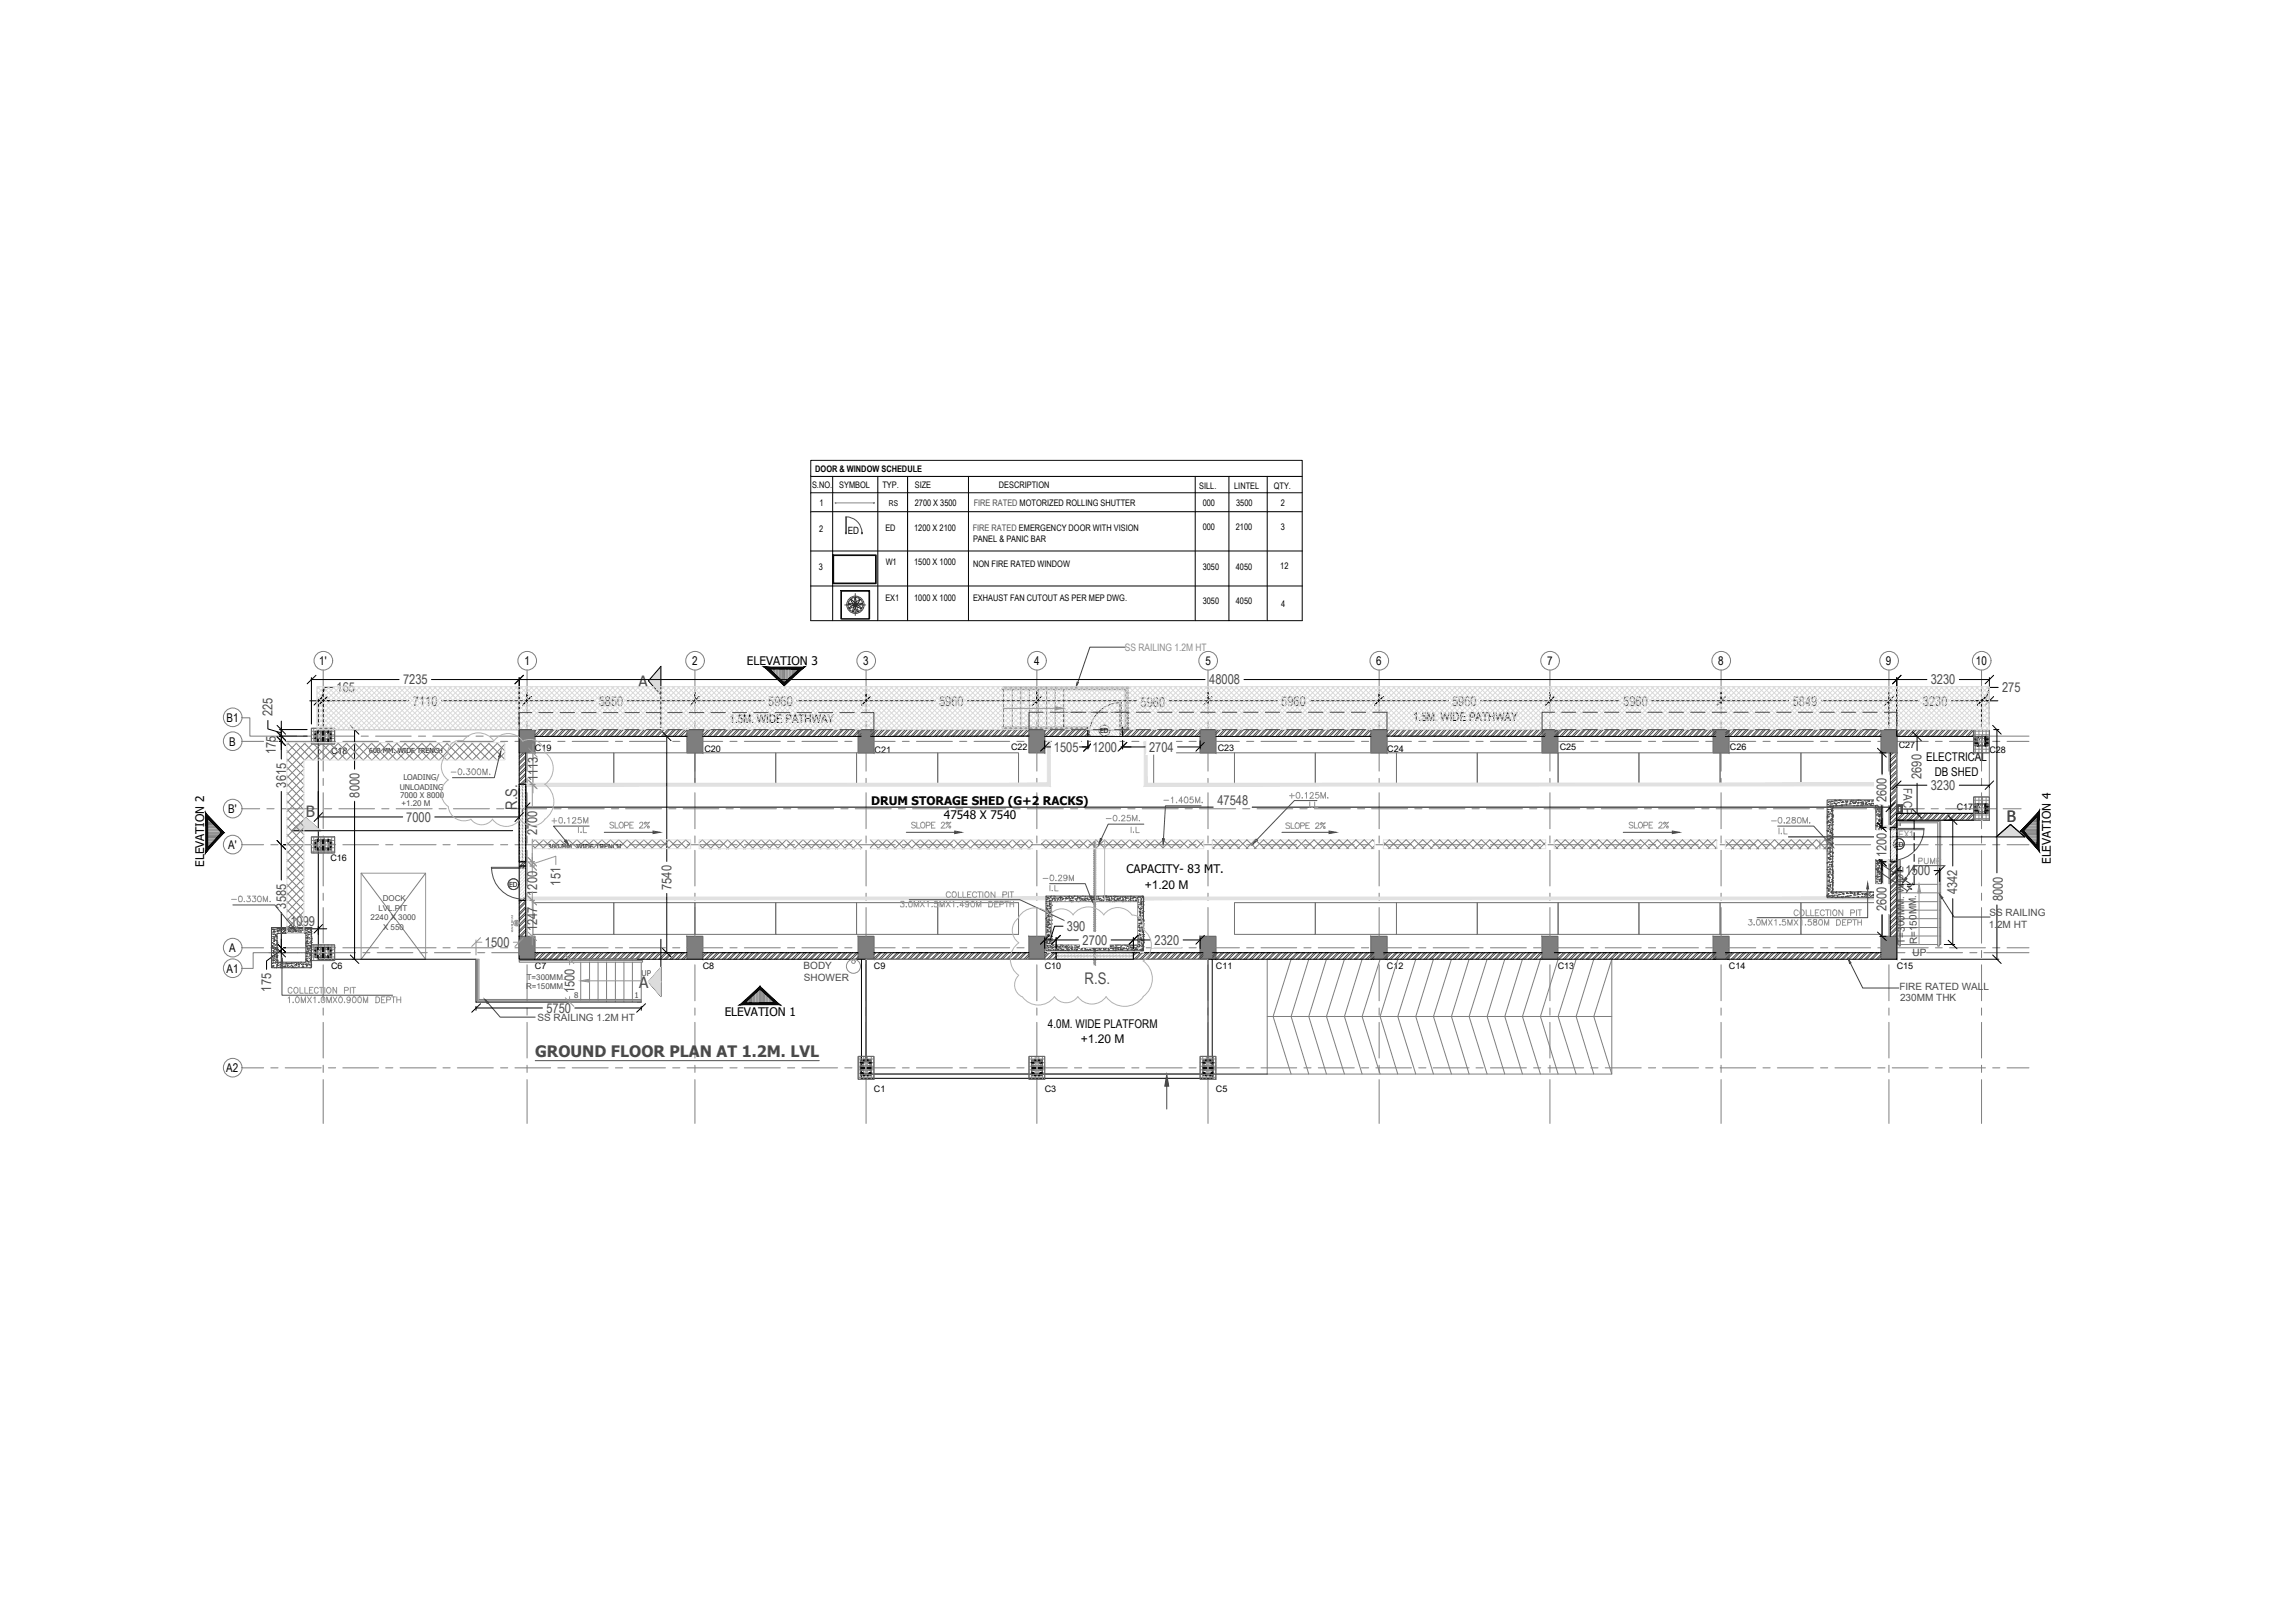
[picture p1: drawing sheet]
<svg xmlns="http://www.w3.org/2000/svg" width="297mm" height="210mm" viewBox="0 0 297 210" stroke-linecap="round" stroke-linejoin="round" font-family="sans-serif">
<defs><g id="words">
<g font-size="2.1" fill="#4c4c4c">
<text x="66.9" y="104.8" transform="rotate(-90 66.9 104.8)">R.S.</text>
<text x="140.3" y="127.3">R.S.</text>
</g>
<g font-size="2" fill="#4c4c4c">
<text x="82.6" y="88.9">A</text>
<text x="39.6" y="105.7">B</text>
<text x="259.6" y="106.4">B</text>
<text x="82.7" y="127.8">A</text>
</g>
<text font-size="2" fill="#4b4b4b" x="69.2" y="136.8">GROUND FLOOR PLAN AT 1.2M. LVL</text>
<g font-size="1.7" fill="#4c4c4c">
<text x="43.5" y="89.5">165</text>
<text x="52.1" y="88.6">7235</text>
<text x="156.4" y="88.6">48008</text>
<text x="249.8" y="88.6">3230</text>
<text x="259" y="89.5">275</text>
<text x="35.2" y="92.7" transform="rotate(-90 35.2 92.7)">225</text>
<text x="53.4" y="91.3">7110</text>
<text x="77.5" y="91.3">5850</text>
<text x="99.4" y="91.3">5960</text>
<text x="121.5" y="91.3">5960</text>
<text x="147.6" y="91.5">5960</text>
<text x="165.8" y="91.3">5960</text>
<text x="187.9" y="91.3">5960</text>
<text x="210" y="91.3">5960</text>
<text x="231.9" y="91.3">5849</text>
<text x="248.8" y="91.3">3230</text>
<text x="35.7" y="97.6" transform="rotate(-90 35.7 97.6)">175</text>
<text x="37" y="101.9" transform="rotate(-90 37 101.9)">3615</text>
<text x="69.6" y="101.1" transform="rotate(-90 69.6 101.1)">1113</text>
<text x="136.3" y="97.3">1505</text>
<text x="141.3" y="97.3">1200</text>
<text x="148.7" y="97.3">2704</text>
<text x="248.6" y="100.8" transform="rotate(-90 248.6 100.8)">2690</text>
<text x="46.5" y="103.2" transform="rotate(-90 46.5 103.2)">8000</text>
<text x="52.6" y="106.4">7000</text>
<text x="157.5" y="104.1">47548</text>
<text x="244.1" y="103.8" transform="rotate(-90 244.1 103.8)">2600</text>
<text x="249.8" y="102.2">3230</text>
<text x="69.5" y="108.1" transform="rotate(-90 69.5 108.1)">2700</text>
<text x="244.1" y="110.9" transform="rotate(-90 244.1 110.9)">1200</text>
<text x="246.5" y="113.3">1500</text>
<text x="37" y="117.6" transform="rotate(-90 37 117.6)">3585</text>
<text x="37.6" y="119.8">1099</text>
<text x="69.5" y="115.9" transform="rotate(-90 69.5 115.9)">1200</text>
<text x="72.5" y="114.6" transform="rotate(-90 72.5 114.6)">151</text>
<text x="86.9" y="115.2" transform="rotate(-90 86.9 115.2)">7540</text>
<text x="244.1" y="117.9" transform="rotate(-90 244.1 117.9)">2600</text>
<text x="253.2" y="115.8" transform="rotate(-90 253.2 115.8)">4342</text>
<text x="259.1" y="116.6" transform="rotate(-90 259.1 116.6)">8000</text>
<text x="62.7" y="122.5">1500</text>
<text x="69.5" y="120.5" transform="rotate(-90 69.5 120.5)">1247</text>
<text x="138" y="120.5">390</text>
<text x="140.1" y="122.2">2700</text>
<text x="149.4" y="122.2">2320</text>
<text x="35.1" y="128.3" transform="rotate(-90 35.1 128.3)">175</text>
<text x="70.7" y="131.1">5750</text>
<text x="74.3" y="128.5" transform="rotate(-90 74.3 128.5)">1500</text>
</g>
<g font-size="1.6">
<text x="41.3" y="86.1">1'</text>
<text x="67.8" y="86.1">1</text>
<text x="89.6" y="86.1">2</text>
<text x="111.7" y="86.1">3</text>
<text x="133.8" y="86.1">4</text>
<text x="155.9" y="86.1">5</text>
<text x="178" y="86.1">6</text>
<text x="200.2" y="86.1">7</text>
<text x="222.3" y="86.1">8</text>
<text x="244" y="86.1">9</text>
<text x="255.6" y="86.1">10</text>
<text x="29.3" y="93.4">B1</text>
<text x="94.4" y="93.6">1.5M. WIDE PATHWAY</text>
<text x="182.8" y="93.4">1.5M. WIDE PATHWAY</text>
<text x="29.7" y="96.5">B</text>
<text x="249.2" y="98.5">ELECTRICAL</text>
<text x="250.3" y="100.4">DB SHED</text>
<text x="29.5" y="105.2">B'</text>
<text x="29.5" y="109.9">A'</text>
<text x="148.1" y="115">+1.20 M</text>
<text x="29.3" y="125.9">A1</text>
<text x="29.7" y="123.2">A</text>
<text x="135.6" y="133">4.0M. WIDE PLATFORM</text>
<text x="139.8" y="135">+1.20 M</text>
<text x="29.3" y="138.7">A2</text>
</g>
<text font-size="1.6" fill="#4c4c4c" x="246.3" y="102" transform="rotate(90 246.3 102)">FACP</text>
<g font-size="1.5">
<text x="96.6" y="86">ELEVATION 3</text>
<text x="112.7" y="104.2">DRUM STORAGE SHED (G+2 RACKS)</text>
<text x="122.1" y="106">47548 X 7540</text>
<text x="26.4" y="112.2" transform="rotate(-90 26.4 112.2)">ELEVATION 2</text>
<text x="145.7" y="113">CAPACITY- 83 MT.</text>
<text x="265.3" y="111.8" transform="rotate(-90 265.3 111.8)">ELEVATION 4</text>
<text x="93.8" y="131.5">ELEVATION 1</text>
</g>
<text font-size="1.3" x="109.7" y="69.1">ED</text>
<g font-size="1.3" fill="#8d8d8d">
<text x="145.5" y="84.3">SS RAILING 1.2M HT</text>
<text x="245.6" y="108.4">EX1</text>
</g>
<g font-size="1.3" fill="#4b4b4b">
<text x="257.4" y="118.6">SS RAILING</text>
<text x="104" y="125.4">BODY</text>
<text x="246.5" y="122.1" transform="rotate(-91 246.5 122.1)">T=300MM. WIDE</text>
<text x="247.4" y="123.7">UP</text>
<text x="248" y="122.2" transform="rotate(-91 248 122.2)">R=150MM.</text>
<text x="257.3" y="120.1">1.2M HT</text>
<text x="104" y="127">SHOWER</text>
<text x="245.7" y="128.1">FIRE RATED WALL</text>
<text x="245.8" y="129.6">230MM THK</text>
<text x="69.5" y="132.1">SS RAILING 1.2M HT</text>
</g>
<g font-size="1.2">
<text x="105.1" y="63.2">S.NO.</text>
<text x="105.5" y="61.1">DOOR &amp; WINDOW SCHEDULE</text>
<text x="106" y="65.4">1</text>
<text x="108.6" y="63.2">SYMBOL</text>
<text x="114.2" y="63.2">TYP.</text>
<text x="118.3" y="63.2">SIZE</text>
<text x="118.3" y="65.5">2700 X 3500</text>
<text x="129.2" y="63.2">DESCRIPTION</text>
<text x="155.1" y="63.3">SILL.</text>
<text x="155.6" y="65.4">000</text>
<text x="159.7" y="63.3">LINTEL</text>
<text x="159.9" y="65.4">3500</text>
<text x="164.8" y="63.3">QTY.</text>
<text x="165.7" y="65.4">2</text>
<text x="106" y="68.9">2</text>
<text x="114.5" y="68.8">ED</text>
<text x="118.3" y="68.8">1200 X 2100</text>
<text x="125.9" y="70.1">PANEL &amp; PANIC BAR</text>
<text x="155.6" y="68.6">000</text>
<text x="159.9" y="68.6">2100</text>
<text x="165.7" y="68.6">3</text>
<text x="105.9" y="73.7">3</text>
<text x="114.5" y="77.8">EX1</text>
<text x="114.6" y="73.2">W1</text>
<text x="118.3" y="77.8">1000 X 1000</text>
<text x="118.3" y="73.2">1500 X 1000</text>
<text x="125.9" y="77.8">EXHAUST FAN CUTOUT AS PER MEP DWG.</text>
<text x="125.9" y="73.3">NON FIRE RATED WINDOW</text>
<text x="155.6" y="73.7">3050</text>
<text x="159.9" y="73.7">4050</text>
<text x="165.6" y="73.7">12</text>
<text x="155.6" y="78.2">3050</text>
<text x="159.9" y="78.2">4050</text>
<text x="165.8" y="78.5">4</text>
<text x="42.8" y="97.6">C18</text>
<text x="69.2" y="97.2">C19</text>
<text x="91.1" y="97.3">C20</text>
<text x="113.1" y="97.4">C21</text>
<text x="130.8" y="97.1">C22</text>
<text x="157.6" y="97.1">C23</text>
<text x="179.5" y="97.3">C24</text>
<text x="201.8" y="97.1">C25</text>
<text x="223.8" y="97.1">C26</text>
<text x="245.6" y="96.8">C27</text>
<text x="257.4" y="97.4">C28</text>
<text x="253.1" y="104.8">C17</text>
<text x="42.7" y="111.4">C16</text>
<text x="42.8" y="125.4">C6</text>
<text x="69.2" y="125.4">C7</text>
<text x="90.9" y="125.4">C8</text>
<text x="113.1" y="125.4">C9</text>
<text x="135.2" y="125.4">C10</text>
<text x="157.3" y="125.4">C11</text>
<text x="179.4" y="125.4">C12</text>
<text x="201.5" y="125.4">C13</text>
<text x="223.7" y="125.4">C14</text>
<text x="245.4" y="125.4">C15</text>
<text x="113.1" y="141.4">C1</text>
<text x="135.2" y="141.4">C3</text>
<text x="157.3" y="141.4">C5</text>
</g>
<g font-size="1.2" fill="#4c4c4c">
<text x="126" y="65.5">FIRE RATED MOTORIZED ROLLING SHUTTER</text>
<text x="125.8" y="68.7">FIRE RATED EMERGENCY DOOR WITH VISION</text>
</g>
<text font-size="1" x="115" y="65.4">RS</text>
<g font-size="1" fill="#4b4b4b">
<text x="52.2" y="100.9">LOADING/</text>
<text x="51.7" y="102.2">UNLOADING</text>
<text x="51.8" y="103.3">7000 X 8000</text>
<text x="51.9" y="104.3">+1.20 M</text>
<text x="47.9" y="119.1">2240 X 3000</text>
<text x="49" y="117.8">LVL.PIT</text>
<text x="49.5" y="116.6">DOCK</text>
<text x="49.6" y="120.3">X 550</text>
<text x="68.1" y="128">R=150MM.</text>
<text x="68.1" y="126.8">T=300MM.</text>
<text x="74.3" y="129.2">8</text>
<text x="82.1" y="129.1">1</text>
<text x="83" y="126.3">UP</text>
</g>
<g font-size=".9">
<text x="142.3" y="94.8">ED</text>
<text x="47.8" y="97.5">600 MM. WIDE TRENCH</text>
<text x="70.9" y="109.8">300 MM. WIDE TRENCH</text>
<text x="245.1" y="109.6">ED</text>
<text x="65.9" y="114.7">ED</text>
</g>
<text font-size=".3" x="66.2" y="118.4" transform="rotate(90 66.2 118.4)">STATIC EDISSIPATER</text>
</g></defs>
<!-- layer: ele -->
<g fill="none" stroke="#000" stroke-width=".13">
<path d="M104.9 59.6h63.6v20.7h-63.6zM104.9 66.2h63.6M104.9 61.7h63.6M104.9 63.8h63.6M104.9 71.3h63.6M104.9 75.8h63.6M107.7 61.7v18.6M113.6 61.7v18.6M117.4 61.7v18.6M125.3 61.7v18.6M154.6 61.7v18.6M159 61.7v18.6"/>
<path d="M163.9 61.7v18.6"/>
</g>
<!-- layer: Civ-door -->
<g fill="none" stroke="#4c4c4c" stroke-width=".13">
<path d="M109.4 68.9l.1 .2h-.1zM109.4 68.9v-2a1.94 1.94 0 0 1 2 2.1M109.4 69h.1M109.5 66.9v2h-.1M109.5 69v.1h-.1M111.4 69v.1h.2M111.5 68.9h.1v.2h-.2zM140.7 94.9h.2v.2h.1v.2h-.3zM141 95.1v.2h-.3M144.9 95.1l.3-.2v.4h-.3zM144.9 90.9v4h.3M144.9 95.1h.2"/>
<path d="M144.9 95.1v.2h.3M145.1 94.9v-4a4.2 4.2 0 0 0-4.2 4.2h.1M67.6 112.1h.4v.3h-.3v-.2h-.1zM67.6 112.2h-4a4.2 4.2 0 0 0 4.1 4.2v-.2M67.6 112.1v.3h-4M67.7 116.2h.3v.3h-.4v-.1h.1zM67.7 112.2v.2M67.7 116.2h.3v.3M68 112.1v.3h-.3M244.5 111.2h.3v.2h.1v.1h-.4zM244.5 107.1h.4v.1h-.1v.2h-.3zM244.5 107.1v.3h.3"/>
<path d="M244.8 107.2v.2M244.8 111.2h-.3v.3M244.9 107.2h4a4.2 4.2 0 0 1-4.1 4.2v-.2M244.9 107.1v.3h4"/>
</g>
<!-- layer: Civ-Wall -->
<g fill="none" stroke="#8d8d8d" stroke-width=".13">
<path d="M108.1 65v.2zM108.1 65.1h5M113 65h.1v.2h-.1zM67.5 111.4h.2v.1h-.2zM67.5 101.5h.2v.2h-.2zM67.6 101.5v10M136.6 123.6h.2v.2h-.2zM136.6 123.7h10M146.5 123.6h.1v.2h-.1z"/>
<circle cx="110.4" cy="125" r=".91"/>
<circle cx="110.4" cy="124.5" r=".23"/>
</g>
<g fill="none" stroke="#000" stroke-width=".13">
<path d="M107.8 71.8h5.6v3.7h-5.6zM107.9 71.9h5.4v3.6h-5.4zM108.8 76.4h3.7v3.7h-3.7zM108.9 76.5h3.5v3.6h-3.5zM67.2 94.4h-26v29.7h20.4v5.6h21.4M69.2 95.3h19.7M85.5 90l-1.6-1.9 1.6-1.9v8M90.9 95.3h20.5M133.1 95.3h-20.5M135.1 96.7h.8M135.2 95.3h5.5v-.9h-73.5v7.1h.8v-4.1M135.2 95.9v1"/>
<path d="M139.6 96.7h1.4M140.7 94.1v.1M140.7 95.9v1M145 96.7h3.2M145.2 94.1v.1M145.2 95.9v1M152.3 96.7h3M155.3 95.3h-10.1v-.9h100.2v12.7h-.9v-9.7M155.3 95.9v1M157.3 95.3h20.1M179.4 95.3h20.4M201.1 95.3h20.9"/>
<path d="M223.2 95.3h20.2M243.2 97.4h.8M243.5 97.3v2.8M245.4 94.4h9.9v.9h-9.9zM37.7 107.5l1.9-1.7 1.9 1.7zM39.6 105.8l-1.9 1.7h28.6M67.2 111.5h.8v.6h-.8zM137.5 119.9h-1.1l-.5 1.7M231.4 108.3h30.5M243.2 107.1h.8M243.2 111.5h.8M243.5 104.3v2.9"/>
<path d="M243.5 111.3v2.9M243.5 118.4v2.8M245.4 105.3h9.9v.8h-9.9zM245.4 113.3v1.2h.9M245.4 107.8v.9M245.4 109.1v1M245.4 110.5v1M245.4 111.9v1M246.3 106.1h-.9v1.2M246.7 106.1h.9v1.2M247.6 113.3v1.2h-.9M247.6 107.8v.9"/>
<path d="M247.6 109.1v1M247.6 110.5v1M247.6 111.9v1M258.3 108.3l1.8-1.6 1.8 1.6-1.8-1.6zM61.5 130.4h8.7M61.6 130.2v.5M68 121.2v-4.7h-.8v7.6h69.4v-.8h-1.4M69.2 123.3h19.7M74.4 130.4h8.6M83 130.2v.5M85.5 125.2v3.7l-1.6-1.8zM85.5 121.6v7.3l-1.6-1.8"/>
<path d="M90.9 123.3h20.1M113.1 123.3h20M135.1 121.6h4.4M135.2 121.3v1.4M136.6 121.3v1.4M143.7 121.6h5.2M146.6 121.3v1.4M153.1 121.6h2.2M155.3 121.3v1.4M156.8 123.3h20.9M179 123.3h20.5M201.1 123.3h20.9"/>
<path d="M223.2 123.3h20.2M243.2 121.2h.8M244.5 121.2v-9.7h.9v12.6h-98.8v-.8h9"/>
</g>
<!-- layer: H_EXHAUST FANS -->
<g fill="none" stroke="#4c4c4c" stroke-width=".13">
<circle cx="110.7" cy="78.3" r=".95"/>
<circle cx="110.7" cy="78.3" r="1.12"/>
</g>
<!-- layer: 1EX_FAN -->
<g fill="none" stroke="#4c4c4c" stroke-width=".13">
<path d="M109.3 78.3h.5M109.6 78.3h.1M109.7 78.7h.1M109.7 77.9h.1M109.9 78.3h.2M109.9 79h.1M109.9 77.5h.1M110.2 78.3h.9M110.3 79.2h.1M110.3 77.3h.1M110.6 79.3h.1M110.6 77.2h.1"/>
<path d="M110.6 76.8v.5M110.6 77.4v.3M110.6 77.8v.9M110.6 78.8v.2M110.6 79.1v.5M111 77.3h.1M111 79.2h.1M111.2 78.3h.2M111.4 77.5h.1M111.4 79h.1M111.5 78.3h.5M111.6 77.9h.1"/>
<path d="M111.6 78.7h.1M111.7 78.3h.1"/>
</g>
<g fill="none" stroke="#1d1d1d" stroke-width=".13">
<path d="M110.2 78.3l.3 .1M110.2 77.9l-.1-.3 .4 .3M110.3 78l.1 .2M110.3 78.3l-.5 .4 .1 .1 .3-.2M110.3 78.1h-.5v.1h.3M110.4 78.5l-.1 .6h.1l.2-.3M110.5 77.8v.3M110.6 77.7v-.3h.1l.1 .5M110.6 78.5l-.3 .1M110.6 78.6l.3 .5h.1l-.1-.3M110.7 78.2h-.1v.1M110.7 78.3v.1l-.1-.1"/>
<path d="M110.7 78.5l-.1 .3M110.8 78.1h.3M110.8 78.2v-.1h-.3l-.1 .2M110.9 78.3l-.2 .2-.2-.1M110.9 77.8l-.3 .3M110.9 78.2l.2 .2M110.9 78.4v.3M110.9 77.8l.3-.2h.1l-.3 .5M111.2 78.1h.3v.1l-.5 .1M111.2 78.5l.2 .2v.1l-.5-.3"/>
</g>
<!-- layer: S-HATCH -->
<g fill="#dbdbdb" stroke="#dbdbdb" stroke-width=".13">
<path d="M258.3 108.3l1.8-1.6 1.9 1.6z"/>
<path d="M37.7 107.5l1.9-1.7 1.9 1.7z"/>
<path d="M85.5 86.2v1.9h-1.6zM83.9 88.1l1.6 1.8v-1.8z"/>
<path d="M85.5 125.2v1.9h-1.6zM83.9 127.1l1.6 1.8v-1.8z"/>
</g>
<!-- layer: S-column -->
<g fill="none" stroke="#696969" stroke-width=".13">
<path d="M40.3 94.2h3v2.1h-3zM67.2 94.4h2v3h-2zM88.9 94.4h2v3h-2zM111 94.4h2.1v3h-2.1zM133.1 94.4h2.1v3h-2.1zM155.3 94.4h2v3h-2zM177.4 94.4h2v3h-2zM199.5 94.4h2v3h-2zM221.6 94.4h2.1v3h-2.1zM243.4 94.4h2v3h-2zM255.3 94.4h2.1v3h-2.1zM40.3 108.3h3v2.1h-3z"/>
<path d="M255.3 103.1h2.1v3h-2.1zM40.3 122.3h3v2h-3zM67.2 121.2h2v2.9h-2zM88.9 121.2h2v2.9h-2zM111 136.7h2.1v3h-2.1zM111 121.2h2.1v2.9h-2.1zM133.1 121.2h2.1v2.9h-2.1zM133.1 136.7h2.1v3h-2.1zM155.3 121.2h2v2.9h-2zM155.3 136.7h2v3h-2zM177.4 121.2h2v2.9h-2zM199.5 121.2h2v2.9h-2z"/>
<path d="M221.6 121.2h2.1v2.9h-2.1zM243.4 121.2h2v2.9h-2z"/>
</g>
<!-- layer: Civ-hatch -->
<g fill="#7f7f7f" stroke="#7f7f7f" stroke-width=".13">
<path d="M133.1 121.2l2.1 2.9v-2.9zM133.1 121.2l2.1 2.9h-2.1z"/>
<path d="M155.3 121.2l2 2.9v-2.9zM155.3 121.2l2 2.9h-2z"/>
<path d="M177.4 121.2l2 2.9v-2.9zM177.4 121.2l2 2.9h-2z"/>
<path d="M199.5 121.2l2 2.9v-2.9zM199.5 121.2l2 2.9h-2z"/>
<path d="M221.6 121.2l2.1 2.9v-2.9zM221.6 121.2l2.1 2.9h-2.1z"/>
<path d="M243.4 121.2l2 2.9v-2.9zM243.4 121.2l2 2.9h-2z"/>
<path d="M67.2 94.4l2 3v-3zM67.2 94.4l2 3h-2z"/>
<path d="M88.9 94.4l2 3v-3zM88.9 94.4l2 3h-2z"/>
<path d="M111 94.4l2.1 3v-3zM111 94.4l2.1 3h-2.1z"/>
<path d="M133.1 94.4l2.1 3v-3zM133.1 94.4l2.1 3h-2.1z"/>
<path d="M155.3 94.4l2 3v-3zM155.3 94.4l2 3h-2z"/>
<path d="M177.4 94.4l2 3v-3zM177.4 94.4l2 3h-2z"/>
<path d="M199.5 94.4l2 3v-3zM199.5 94.4l2 3h-2z"/>
<path d="M221.6 94.4l2.1 3v-3zM221.6 94.4l2.1 3h-2.1z"/>
<path d="M243.4 94.4l2 3v-3zM243.4 94.4l2 3h-2z"/>
<path d="M67.2 121.2l2 2.9v-2.9zM67.2 121.2l2 2.9h-2z"/>
<path d="M88.9 121.2l2 2.9v-2.9zM88.9 121.2l2 2.9h-2z"/>
<path d="M111 121.2l2.1 2.9v-2.9zM111 121.2l2.1 2.9h-2.1z"/>
</g>
<!-- layer: S-GRID LINE -->
<g fill="none" stroke="#7f7f7f" stroke-width=".13">
<path d="M31.3 92.9h1v2.4h6.1M31.3 95.9h2.8M35 95.9h1M36.9 95.9h4.7M39.3 95.3h.9M40.8 95.3h.2M40.8 94.8h.2M40.8 95.7h.2M41 94.7v.1M41 94.9h.1M41 95v.2M41 95.3h.1"/>
<path d="M41 95.3v.3M41 95.6h.1M41 95.7v.2M41.1 95.3h4.7M41.4 94.8h.2M41.4 95.7h.2M41.5 94.7v.1M41.5 94.9h.1M41.5 95v.2M41.5 95.3h.1M41.5 95.3v.3M41.5 95.6h.1"/>
<path d="M41.5 95.7v.2M41.8 86.7v5.7M41.8 93.3v.9M41.8 95.2v4.6M41.9 94.8h.3M41.9 95.7h.3M42.1 94.7v.1M42.1 94.9h.1M42.1 95v.2M42.1 95.3h.1M42.1 95.3v.3M42.1 95.6h.1"/>
<path d="M42.1 95.7v.2M42.5 95.9h.9M42.5 94.8h.2M42.5 95.7h.2M42.6 94.7v.1M42.6 94.9h.1M42.6 95v.2M42.6 95.3h.1M42.6 95.3v.3M42.6 95.6h.1M42.6 95.7v.2M44.4 95.9h4.6"/>
<path d="M46.7 95.3h1M48.6 95.3h4.6M49.9 95.9h.9M51.8 95.9h4.6M54.1 95.3h1M56 95.3h4.6M57.3 95.9h.9M59.2 95.9h4.6M61.6 95.3h.9M63.4 95.3h4.7M64.8 95.9h.9M66.6 95.9h4.6"/>
<path d="M68.2 86.7v5.7M68.2 93.3v.9M68.2 95.2v4.6M69 95.3h.9M70.9 95.3h4.6M72.2 95.9h.9M74 95.9h4.7M76.4 95.3h.9M78.3 95.3h4.6M79.6 95.9h.9M81.4 95.9h4.7M83.8 95.3h1"/>
<path d="M85.7 95.3h4.6M87 95.9h1M88.9 95.9h4.6M89.9 86.7v5.7M89.9 93.3v.9M89.9 95.2v4.6M91.3 95.3h.9M93.1 95.3h4.7M94.4 95.9h1M96.3 95.9h4.7M98.7 95.3h.9M100.5 95.3h4.7"/>
<path d="M101.9 95.9h.9M103.7 95.9h4.7M106.1 95.3h.9M108 95.3h4.6M109.3 95.9h.9M111.2 95.9h4.6M112 86.7v5.7M112 93.3v.9M112 95.2v4.6M113.5 95.3h1M115.4 95.3h4.6M116.7 95.9h.9"/>
<path d="M118.6 95.9h4.6M121 95.3h.9M122.8 95.3h4.7M124.1 95.9h1M126 95.9h4.6M128.4 95.3h.9M130.2 95.3h4.7M131.6 95.9h.9M133.4 95.9h4.7M134.1 86.7v5.7M134.1 93.3v.9M134.1 95.2v4.6"/>
<path d="M135.8 95.3h.9M137.7 95.3h4.6M139 95.9h.9M140.9 95.9h4.6M143.2 95.3h1M145.1 95.3h4.6M146.4 95.9h.9M148.3 95.9h4.6M150.7 95.3h.9M152.5 95.3h4.7M153.8 95.9h1M155.7 95.9h4.6"/>
<path d="M156.3 86.7v5.7M156.3 93.3v.9M156.3 95.2v4.6M158.1 95.3h.9M159.9 95.3h4.7M161.3 95.9h.9M163.1 95.9h4.7M165.5 95.3h.9M167.4 95.3h4.6M168.7 95.9h.9M170.5 95.9h4.7M172.9 95.3h.9"/>
<path d="M174.8 95.3h4.6M176.1 95.9h1M178 95.9h4.6M178.4 86.7v5.7M178.4 93.3v.9M178.4 95.2v4.6M180.4 95.3h.9M182.2 95.3h4.6M183.5 95.9h1M185.4 95.9h4.7M187.8 95.3h.9M189.6 95.3h4.7"/>
<path d="M191 95.9h.9M192.8 95.9h4.7M195.2 95.3h.9M197 95.3h4.7M198.4 95.9h.9M200.3 95.9h4.6M200.5 86.7v5.7M200.5 93.3v.9M200.5 95.2v4.6M202.6 95.3h1M204.5 95.3h4.6M205.8 95.9h.9"/>
<path d="M207.7 95.9h4.6M210 95.3h1M211.9 95.3h4.7M213.3 95.9h.9M215.1 95.9h4.6M217.5 95.3h.9M219.4 95.3h4.6M220.7 95.9h.9M222.5 95.9h4.6M222.7 86.7v5.7M222.7 93.3v.9M222.7 95.2v4.6"/>
<path d="M224.9 95.3h.9M226.8 95.3h4.6M228.1 95.9h.9M229.9 95.9h4.7M232.3 95.3h.9M234.2 95.3h4.6M235.5 95.9h1M237.4 95.9h4.6M239.8 95.3h.9M241.6 95.3h4.6M242.9 95.9h1M244.4 86.7v5.7"/>
<path d="M244.4 93.3v.9M244.4 95.2v4.6M244.8 95.9h4.7M247.2 95.3h.9M249 95.3h4.7M250.4 95.9h.9M252.2 95.9h4.7M254.6 95.3h1M255.6 96.4h.2M255.6 95.5h.2M255.7 95.4v.2M255.7 95.7v.1"/>
<path d="M255.7 95.8v.2M255.7 96.1h.1M255.7 96.2v.2M256.3 95.5h.2M256.4 86.7v5.7M256.4 93.3v.9M256.4 95.2v4.6M256.4 95.3h6.1M256.9 95.9h.2M256.9 96.4h.2M256.9 95.5h.2M257 95.4v.2"/>
<path d="M257 95.7v.1M257 95.8v.2M257 96.1h.1M257 96.2v.2M257.8 95.9h.9M259.7 95.9h2.8M31.3 109.3h2.8M31.3 104.7h2.3M34.5 104.7h1M35 109.3h1M36.4 104.7h4.6M36.9 109.3h4.7"/>
<path d="M40.8 108.9h.2M40.8 109.8h.2M41 108.8v.1M41 108.9v.1M41 109v.3M41 109.3v.1M41 109.4v.3M41 109.7h.1M41 109.8v.1M41.4 108.9h.2M41.4 109.8h.2M41.5 108.8v.1"/>
<path d="M41.5 108.9v.1M41.5 109v.3M41.5 109.3v.1M41.5 109.4v.3M41.5 109.7h.1M41.5 109.8v.1M41.8 100.7v1M41.8 102.6v4.6M41.8 108.2v.9M41.8 110v4.7M41.8 115.6v.9M41.8 117.4v4.7"/>
<path d="M41.9 108.9h.3M41.9 109.8h.3M42 104.7h.9M42.1 108.8v.1M42.1 108.9v.1M42.1 109v.3M42.1 109.3v.1M42.1 109.4v.3M42.1 109.7h.1M42.1 109.8v.1M42.5 109.3h.9M42.5 108.9h.2"/>
<path d="M42.5 109.8h.2M42.6 108.8v.1M42.6 108.9v.1M42.6 109v.3M42.6 109.3v.1M42.6 109.4v.3M42.6 109.7h.1M42.6 109.8v.1M43.8 104.7h4.7M44.4 109.3h4.6M49.4 104.7h.9M49.9 109.3h.9"/>
<path d="M51.3 104.7h4.6M51.8 109.3h4.6M56.8 104.7h.9M57.3 109.3h.9M58.7 104.7h4.6M59.2 109.3h4.6M64.2 104.7h1M64.8 109.3h.9M66.1 104.7h4.6M66.6 109.3h4.6M68.2 100.7v1M68.2 102.6v4.6"/>
<path d="M68.2 108.2v.9M68.2 110v4.7M68.2 115.6v.9M68.2 117.4v4.7M71.7 104.7h.9M72.2 109.3h.9M73.5 104.7h4.7M74 109.3h4.7M79.1 104.7h.9M79.6 109.3h.9M80.9 104.7h4.7M81.4 109.3h4.7"/>
<path d="M86.5 104.7h.9M87 109.3h1M88.4 104.7h4.6M88.9 109.3h4.6M89.9 100.7v1M89.9 102.6v4.6M89.9 108.2v.9M89.9 110v4.7M89.9 115.6v.9M89.9 117.4v4.7M93.9 104.7h1M94.4 109.3h1"/>
<path d="M95.8 104.7h4.6M96.3 109.3h4.7M101.4 104.7h.9M101.9 109.3h.9M103.2 104.7h4.7M103.7 109.3h4.7M108.8 104.7h.9M109.3 109.3h.9M110.6 104.7h4.7M111.2 109.3h4.6M112 100.7v1M112 102.6v4.6"/>
<path d="M112 108.2v.9M112 110v4.7M112 115.6v.9M112 117.4v4.7M116.2 104.7h.9M116.7 109.3h.9M118.1 104.7h4.6M118.6 109.3h4.6M123.6 104.7h1M124.1 109.3h1M125.5 104.7h4.6M126 109.3h4.6"/>
<path d="M131 104.7h1M131.6 109.3h.9M132.9 104.7h4.7M133.4 109.3h4.7M134.1 100.7v1M134.1 102.6v4.6M134.1 108.2v.9M134.1 110v4.7M134.1 115.6v.9M134.1 117.4v4.7M138.5 104.7h.9M139 109.3h.9"/>
<path d="M140.4 104.7h4.6M140.9 109.3h4.6M145.9 104.7h.9M146.4 109.3h.9M147.8 104.7h4.6M148.3 109.3h4.6M153.3 104.7h.9M153.8 109.3h1M155.2 104.7h4.6M155.7 109.3h4.6M156.3 100.7v1M156.3 102.6v4.6"/>
<path d="M156.3 108.2v.9M156.3 110v4.7M156.3 115.6v.9M156.3 117.4v4.7M160.8 104.7h.9M161.3 109.3h.9M162.6 104.7h4.6M163.1 109.3h4.7M168.2 104.7h.9M168.7 109.3h.9M170 104.7h4.7M170.5 109.3h4.7"/>
<path d="M175.6 104.7h1M176.1 109.3h1M177.4 104.7h4.7M178 109.3h4.6M178.4 100.7v1M178.4 102.6v4.6M178.4 108.2v.9M178.4 110v4.7M178.4 115.6v.9M178.4 117.4v4.7M183 104.7h1M183.5 109.3h1"/>
<path d="M184.9 104.7h4.6M185.4 109.3h4.7M190.4 104.7h1M191 109.3h.9M192.3 104.7h4.7M192.8 109.3h4.7M197.9 104.7h.9M198.4 109.3h.9M199.8 104.7h4.6M200.3 109.3h4.6M200.5 100.7v1M200.5 102.6v4.6"/>
<path d="M200.5 108.2v.9M200.5 110v4.7M200.5 115.6v.9M200.5 117.4v4.7M205.3 104.7h.9M205.8 109.3h.9M207.2 104.7h4.6M207.7 109.3h4.6M212.8 104.7h.8M213.3 109.3h.9M214.6 104.7h4.6M215.1 109.3h4.6"/>
<path d="M220.2 104.7h.9M220.7 109.3h.9M222 104.7h4.6M222.5 109.3h4.6M222.7 100.7v1M222.7 102.6v4.6M222.7 108.2v.9M222.7 110v4.7M222.7 115.6v.9M222.7 117.4v4.7M227.6 104.7h.9M228.1 109.3h.9"/>
<path d="M229.4 104.7h4.7M229.9 109.3h4.7M235 104.7h1M235.5 109.3h1M236.9 104.7h4.6M237.4 109.3h4.6M242.4 104.7h1M242.9 109.3h1M244.3 104.7h4.6M244.4 100.7v1M244.4 102.6v4.6M244.4 108.2v.9"/>
<path d="M244.4 110v4.7M244.4 115.6v.9M244.4 117.4v4.7M244.8 109.3h4.7M249.8 104.7h1M250.4 109.3h.9M251.7 104.7h4.7M252.2 109.3h4.7M255.6 105.1h.2M255.6 104.2h.2M255.7 104.1v.3M255.7 104.5h.1"/>
<path d="M255.7 104.5v.2M255.7 104.8h.1M255.7 104.9v.3M256.3 104.2h.2M256.4 100.7v1M256.4 102.6v4.6M256.4 108.2v.9M256.4 110v4.7M256.4 115.6v.9M256.4 117.4v4.7M256.9 104.7h.2M256.9 105.1h.2"/>
<path d="M256.9 104.2h.2M257 104.1v.3M257 104.5h.1M257 104.5v.2M257 104.8h.1M257 104.9v.3M257.3 104.7h.9M257.8 109.3h.9M259.2 104.7h2.3M259.7 109.3h2.8M31.3 122.7h2.8M31.3 138.2h2.8"/>
<path d="M35 122.7h1M35 138.2h1M36.9 122.7h4.7M36.9 138.2h4.7M38.6 123.3h-5.8v2h-1.5M39.5 123.3h.9M40.8 123.3h.2M40.8 122.8h.2M40.8 123.8h.2M41 122.7v.1M41 122.9v.1M41 123v.2"/>
<path d="M41 123.2v.1M41 123.3v.3M41 123.6v.1M41 123.7v.1M41.3 123.3h4.7M41.4 122.8h.2M41.4 123.8h.2M41.5 122.7v.1M41.5 122.9v.1M41.5 123v.2M41.5 123.2v.1M41.5 123.3v.3"/>
<path d="M41.5 123.6v.1M41.5 123.7v.1M41.8 123v.9M41.8 124.9v4.6M41.8 130.4v1M41.8 132.3v4.6M41.8 137.9v.9M41.8 139.7v5.7M41.9 122.8h.3M41.9 123.8h.3M42.1 122.7v.1M42.1 122.9v.1"/>
<path d="M42.1 123v.2M42.1 123.2v.1M42.1 123.3v.3M42.1 123.6v.1M42.1 123.7v.1M42.5 122.7h.9M42.5 138.2h.9M42.5 122.8h.2M42.5 123.8h.2M42.6 122.7v.1M42.6 122.9v.1M42.6 123v.2"/>
<path d="M42.6 123.2v.1M42.6 123.3v.3M42.6 123.6v.1M42.6 123.7v.1M44.4 122.7h4.6M44.4 138.2h4.6M46.9 123.3h1M48.8 123.3h4.6M49.9 122.7h.9M49.9 138.2h.9M51.8 122.7h4.6M51.8 138.2h4.6"/>
<path d="M54.3 123.3h1M56.2 123.3h4.7M57.3 122.7h.9M57.3 138.2h.9M59.2 122.7h4.6M59.2 138.2h4.6M61.8 123.3h.9M63.6 123.3h4.7M64.8 122.7h.9M64.8 138.2h.9M66.6 122.7h4.6M66.6 138.2h4.6"/>
<path d="M68.2 123v.9M68.2 124.9v4.6M68.2 130.4v1M68.2 132.3v4.6M68.2 137.9v.9M68.2 139.7v5.7M69.2 123.3h.9M71.1 123.3h4.6M72.2 122.7h.9M72.2 138.2h.9M74 122.7h4.7M74 138.2h4.7"/>
<path d="M76.6 123.3h.9M78.5 123.3h4.6M79.6 122.7h.9M79.6 138.2h.9M81.4 122.7h4.7M81.4 138.2h4.7M84.1 123.3h.9M85.9 123.3h4.6M87 122.7h1M87 138.2h1M88.9 122.7h4.6M88.9 138.2h4.6"/>
<path d="M89.9 123v.9M89.9 124.9v4.6M89.9 130.4v1M89.9 132.3v4.6M89.9 137.9v.9M89.9 139.7v5.7M91.5 123.3h.9M93.3 123.3h4.7M94.4 122.7h1M94.4 138.2h1M96.3 122.7h4.7M96.3 138.2h4.7"/>
<path d="M98.9 123.3h.9M100.7 123.3h4.7M101.9 122.7h.9M101.9 138.2h.9M103.7 122.7h4.7M103.7 138.2h4.7M106.3 123.3h1M108.2 123.3h4.6M109.3 122.7h.9M109.3 138.2h.9M111.2 122.7h4.6M111.2 138.2h4.6"/>
<path d="M111.4 139h.2M111.4 138.5h.2M111.4 137.9h.2M111.4 137.3h.2M111.6 137.3v.2M111.6 137.8v.2M111.6 138.4v.2M111.6 138.9v.3M111.6 139h.1M111.6 138.5h.1M111.6 137.9h.1M111.6 137.3h.1"/>
<path d="M111.7 139h.3M111.7 138.5h.3M111.7 137.9h.3M111.7 137.3h.3M112 139h.1M112 138.5h.1M112 137.9h.1M112 137.3h.1M112 123v.9M112 124.9v4.6M112 130.4v1M112 132.3v4.6"/>
<path d="M112 137.3v.2M112 137.9v.9M112 138.9v.3M112 139.7v5.7M112.1 139h.2M112.1 138.5h.2M112.1 137.9h.2M112.1 137.3h.2M112.4 139h.1M112.4 138.5h.1M112.4 137.9h.1M112.4 137.3h.1"/>
<path d="M112.5 139h.1M112.5 138.5h.1M112.5 137.9h.1M112.5 137.3h.1M112.5 137.3v.2M112.5 137.8v.2M112.5 138.4v.2M112.5 138.9v.3M113.7 123.3h1M115.6 123.3h4.7M116.7 122.7h.9M116.7 138.2h.9"/>
<path d="M118.6 122.7h4.6M118.6 138.2h4.6M121.2 123.3h.9M123 123.3h4.7M124.1 122.7h1M124.1 138.2h1M126 122.7h4.6M126 138.2h4.6M128.6 123.3h.9M130.5 123.3h4.6M131.6 122.7h.9M131.6 138.2h.9"/>
<path d="M133.4 122.7h4.7M133.4 138.2h4.7M133.6 139h.1M133.6 138.5h.1M133.6 137.9h.1M133.6 137.3h.1M133.7 137.3v.2M133.7 137.8v.2M133.7 138.4v.2M133.7 138.9v.3M133.8 139h.1M133.8 138.5h.1"/>
<path d="M133.8 137.9h.1M133.8 137.3h.1M133.8 139h.3M133.8 138.5h.3M133.8 137.9h.3M133.8 137.3h.3M134.1 123v.9M134.1 124.9v4.6M134.1 130.4v1M134.1 132.3v4.6M134.1 137.3v.2M134.1 137.9v.9"/>
<path d="M134.1 138.9v.3M134.1 139.7v5.7M134.1 139h.1M134.1 138.5h.1M134.1 137.9h.1M134.1 137.3h.1M134.2 139h.2M134.2 138.5h.2M134.2 137.9h.2M134.2 137.3h.2M134.5 139h.1M134.5 138.5h.1"/>
<path d="M134.5 137.9h.1M134.5 137.3h.1M134.6 139h.1M134.6 138.5h.1M134.6 137.9h.1M134.6 137.3h.1M134.6 137.3v.2M134.6 137.8v.2M134.6 138.4v.2M134.6 138.9v.3M136 123.3h.9M137.9 123.3h4.6"/>
<path d="M139 122.7h.9M139 138.2h.9M140.9 122.7h4.6M140.9 138.2h4.6M143.5 123.3h.9M145.3 123.3h4.6M146.4 122.7h.9M146.4 138.2h.9M148.3 122.7h4.6M148.3 138.2h4.6M150.9 123.3h.9M152.7 123.3h4.7"/>
<path d="M153.8 122.7h1M153.8 138.2h1M155.7 122.7h4.6M155.7 138.2h4.6M155.7 139h.2M155.7 138.5h.2M155.7 137.9h.2M155.7 137.3h.2M155.8 137.3v.2M155.8 137.8v.2M155.8 138.4v.2M155.8 138.9v.3"/>
<path d="M155.9 139h.1M155.9 138.5h.1M155.9 137.9h.1M155.9 137.3h.1M156 139h.2M156 138.5h.2M156 137.9h.2M156 137.3h.2M156.2 139h.1M156.2 138.5h.1M156.2 137.9h.1M156.2 137.3h.1"/>
<path d="M156.3 123v.9M156.3 124.9v4.6M156.3 130.4v1M156.3 132.3v4.6M156.3 137.3v.2M156.3 137.9v.9M156.3 138.9v.3M156.3 139.7v5.7M156.4 139h.2M156.4 138.5h.2M156.4 137.9h.2M156.4 137.3h.2"/>
<path d="M156.6 139h.1M156.6 138.5h.1M156.6 137.9h.1M156.6 137.3h.1M156.7 139h.1M156.7 138.5h.1M156.7 137.9h.1M156.7 137.3h.1M156.7 137.3v.2M156.7 137.8v.2M156.7 138.4v.2M156.7 138.9v.3"/>
<path d="M158.3 123.3h.9M160.1 123.3h4.7M161.3 122.7h.9M161.3 138.2h.9M163.1 122.7h4.7M163.1 138.2h4.7M165.7 123.3h1M167.6 123.3h4.6M168.7 122.7h.9M168.7 138.2h.9M170.5 122.7h4.7M170.5 138.2h4.7"/>
<path d="M173.1 123.3h1M175 123.3h4.6M176.1 122.7h1M176.1 138.2h1M178 122.7h4.6M178 138.2h4.6M178.4 123v.9M178.4 124.9v4.6M178.4 130.4v1M178.4 132.3v4.6M178.4 137.9v.9M178.4 139.7v5.7"/>
<path d="M180.6 123.3h.9M182.4 123.3h4.7M183.5 122.7h1M183.5 138.2h1M185.4 122.7h4.7M185.4 138.2h4.7M188 123.3h.9M189.9 123.3h4.6M191 122.7h.9M191 138.2h.9M192.8 122.7h4.7M192.8 138.2h4.7"/>
<path d="M195.4 123.3h.9M197.3 123.3h4.6M198.4 122.7h.9M198.4 138.2h.9M200.3 122.7h4.6M200.3 138.2h4.6M200.5 123v.9M200.5 124.9v4.6M200.5 130.4v1M200.5 132.3v4.6M200.5 137.9v.9M200.5 139.7v5.7"/>
<path d="M202.8 123.3h1M204.7 123.3h4.6M205.8 122.7h.9M205.8 138.2h.9M207.7 122.7h4.6M207.7 138.2h4.6M210.3 123.3h.9M212.1 123.3h4.7M213.3 122.7h.9M213.3 138.2h.9M215.1 122.7h4.6M215.1 138.2h4.6"/>
<path d="M217.7 123.3h.9M219.6 123.3h4.6M220.7 122.7h.9M220.7 138.2h.9M222.5 122.7h4.6M222.5 138.2h4.6M222.7 123v.9M222.7 124.9v4.6M222.7 130.4v1M222.7 132.3v4.6M222.7 137.9v.9M222.7 139.7v5.7"/>
<path d="M225.1 123.3h.9M227 123.3h4.6M228.1 122.7h.9M228.1 138.2h.9M229.9 122.7h4.7M229.9 138.2h4.7M232.5 123.3h1M234.4 123.3h4.6M235.5 122.7h1M235.5 138.2h1M237.4 122.7h4.6M237.4 138.2h4.6"/>
<path d="M240 123.3h.9M241.8 123.3h4.7M242.9 122.7h1M242.9 138.2h1M244.4 123v.9M244.4 124.9v4.6M244.4 130.4v1M244.4 132.3v4.6M244.4 137.9v.9M244.4 139.7v5.7M244.8 122.7h4.7M244.8 138.2h4.7"/>
<path d="M247.4 123.3h.9M249.2 123.3h4.7M250.4 122.7h.9M250.4 138.2h.9M252.2 122.7h4.7M252.2 138.2h4.7M254.8 123.3h1M256.4 123v.9M256.4 124.9v4.6M256.4 130.4v1M256.4 132.3v4.6M256.4 137.9v.9"/>
<path d="M256.4 139.7v5.7M256.7 123.3h5.8M257.8 122.7h.9M257.8 138.2h.9M259.7 122.7h2.8M259.7 138.2h2.8"/>
</g>
<!-- layer: S-DIMENSION -->
<g fill="none" stroke="#7f7f7f" stroke-width=".13">
<circle cx="30.1" cy="95.9" r="1.21"/>
<circle cx="30.1" cy="92.8" r="1.21"/>
<circle cx="41.8" cy="85.5" r="1.21"/>
<circle cx="68.2" cy="85.5" r="1.21"/>
<circle cx="89.9" cy="85.5" r="1.21"/>
<circle cx="112.1" cy="85.5" r="1.21"/>
<circle cx="134.2" cy="85.5" r="1.21"/>
<circle cx="156.3" cy="85.5" r="1.21"/>
<circle cx="178.4" cy="85.5" r="1.21"/>
<circle cx="200.5" cy="85.5" r="1.21"/>
<circle cx="222.7" cy="85.5" r="1.21"/>
<circle cx="244.4" cy="85.5" r="1.21"/>
<circle cx="256.4" cy="85.5" r="1.21"/>
<circle cx="30.1" cy="104.6" r="1.21"/>
<circle cx="30.1" cy="109.3" r="1.21"/>
<circle cx="30.1" cy="122.6" r="1.21"/>
<circle cx="30.1" cy="125.3" r="1.21"/>
<circle cx="30.1" cy="138.2" r="1.21"/>
</g>
<!-- layer: hatch -->
<g fill="none" stroke="#4c4c4c" stroke-width=".13">
<path d="M67.2 97.4h.1M67.7 97.4l-.5 .5M67.9 97.4l-.7 .7M68 97.8l-.8 .9M68 98.6l-.8 .8M68 99.3l-.8 .9M68 98.1l-.8 .8M68 98.8l-.8 .9M68 99.5l-.8 .9M69.4 94.4l-.2 .2M69.9 94.4l-.7 .7M70.1 94.4l-.8 .9"/>
<path d="M70.6 94.4l-.8 .9M70.9 94.4l-.9 .9M71.4 94.4l-.9 .9M71.7 94.4l-.9 .9M72.1 94.4l-.8 .9M72.4 94.4l-.9 .9M72.9 94.4l-.9 .9M73.1 94.4l-.8 .9M73.6 94.4l-.8 .9M73.9 94.4l-.8 .9M74.4 94.4l-.9 .9M74.6 94.4l-.8 .9"/>
<path d="M75.1 94.4l-.8 .9M75.4 94.4l-.9 .9M75.9 94.4l-.9 .9M76.1 94.4l-.8 .9M76.7 94.4l-.9 .9M76.9 94.4l-.9 .9M77.4 94.4l-.9 .9M77.6 94.4l-.8 .9M78.1 94.4l-.8 .9M78.4 94.4l-.9 .9M78.9 94.4l-.9 .9M79.1 94.4l-.8 .9"/>
<path d="M79.7 94.4l-.9 .9M79.9 94.4l-.9 .9M80.4 94.4l-.9 .9M80.6 94.4l-.8 .9M81.1 94.4l-.8 .9M81.4 94.4l-.9 .9M81.9 94.4l-.8 .9M82.2 94.4l-.9 .9M82.6 94.4l-.8 .9M82.9 94.4l-.9 .9M83.4 94.4l-.9 .9M83.6 94.4l-.8 .9"/>
<path d="M84.1 94.4l-.8 .9M84.4 94.4l-.8 .9M84.9 94.4l-.9 .9M85.1 94.4l-.8 .9M85.6 94.4l-.8 .9M85.9 94.4l-.9 .9M86.4 94.4l-.9 .9M86.6 94.4l-.8 .9M87.2 94.4l-.9 .9M87.4 94.4l-.9 .9M87.9 94.4l-.9 .9M88.1 94.4l-.8 .9"/>
<path d="M88.6 94.4l-.8 .9M88.9 94.9l-.4 .4M88.9 94.5l-.9 .8M88.9 95.2l-.1 .1M91.1 94.4l-.2 .3M91.6 94.4l-.7 .7M91.9 94.4l-.9 .9M92.4 94.4l-.8 .9M92.7 94.4l-.9 .9M93.1 94.4l-.8 .9M93.4 94.4l-.9 .9M93.9 94.4l-.9 .9"/>
<path d="M94.1 94.4l-.8 .9M94.6 94.4l-.8 .9M94.9 94.4l-.8 .9M95.4 94.4l-.9 .9M95.7 94.4l-.9 .9M96.1 94.4l-.8 .9M96.4 94.4l-.9 .9M96.9 94.4l-.9 .9M97.1 94.4l-.8 .9M97.6 94.4l-.8 .9M97.9 94.4l-.8 .9M98.4 94.4l-.9 .9"/>
<path d="M98.6 94.4l-.8 .9M99.1 94.4l-.8 .9M99.4 94.4l-.9 .9M99.9 94.4l-.9 .9M100.1 94.4l-.8 .9M100.7 94.4l-.9 .9M100.9 94.4l-.9 .9M101.4 94.4l-.9 .9M101.6 94.4l-.8 .9M102.1 94.4l-.8 .9M102.4 94.4l-.9 .9M102.9 94.4l-.8 .9"/>
<path d="M103.2 94.4l-.9 .9M103.7 94.4l-.9 .9M103.9 94.4l-.9 .9M104.4 94.4l-.9 .9M104.6 94.4l-.8 .9M105.1 94.4l-.8 .9M105.4 94.4l-.9 .9M105.9 94.4l-.8 .9M106.2 94.4l-.9 .9M106.6 94.4l-.8 .9M106.9 94.4l-.9 .9M107.4 94.4l-.9 .9"/>
<path d="M107.6 94.4l-.8 .9M108.1 94.4l-.8 .9M108.4 94.4l-.8 .9M108.9 94.4l-.9 .9M109.1 94.4l-.8 .9M109.6 94.4l-.8 .9M109.9 94.4l-.9 .9M110.4 94.4l-.9 .9M110.6 94.4l-.8 .9M111.2 94.4l-.9 .9M111.4 94.9l-.4 .4M111.4 94.4l-.9 .9"/>
<path d="M111.4 95.2l-.1 .1M112.6 94.4h.1M112.9 94.4l-.3 .3M113.4 94.4l-.8 .8M113.7 94.4l-.9 .9M114.2 94.4l-.9 .9M114.4 94.4l-.9 .9M114.9 94.4l-.9 .9M115.1 94.4l-.8 .9M115.6 94.4l-.8 .9M115.9 94.4l-.9 .9M116.4 94.4l-.8 .9"/>
<path d="M116.7 94.4l-.9 .9M117.1 94.4l-.8 .9M117.4 94.4l-.9 .9M117.9 94.4l-.9 .9M118.1 94.4l-.8 .9M118.6 94.4l-.8 .9M118.9 94.4l-.8 .9M119.4 94.4l-.9 .9M119.7 94.4l-.9 .9M120.1 94.4l-.8 .9M120.4 94.4l-.9 .9M120.9 94.4l-.9 .9"/>
<path d="M121.1 94.4l-.8 .9M121.7 94.4l-.9 .9M121.9 94.4l-.8 .9M122.4 94.4l-.9 .9M122.6 94.4l-.8 .9M123.1 94.4l-.8 .9M123.4 94.4l-.9 .9M123.9 94.4l-.9 .9M124.1 94.4l-.8 .9M124.7 94.4l-.9 .9M124.9 94.4l-.9 .9M125.4 94.4l-.9 .9"/>
<path d="M125.6 94.4l-.8 .9M126.1 94.4l-.8 .9M126.4 94.4l-.9 .9M126.9 94.4l-.8 .9M127.2 94.4l-.9 .9M127.7 94.4l-.9 .9M127.9 94.4l-.9 .9M128.4 94.4l-.9 .9M128.6 94.4l-.8 .9M129.1 94.4l-.8 .9M129.4 94.4l-.8 .9M129.9 94.4l-.8 .9"/>
<path d="M130.2 94.4l-.9 .9M130.6 94.4l-.8 .9M130.9 94.4l-.9 .9M131.4 94.4l-.9 .9M131.6 94.4l-.8 .9M132.2 94.4l-.9 .9M132.4 94.4l-.8 .9M132.9 94.4l-.9 .9M133.1 95l-.3 .3M133.1 94.5l-.8 .8M133.1 95.2l-.1 .1M135.4 94.4l-.2 .3"/>
<path d="M135.9 94.4l-.7 .8M136.1 94.4l-.8 .9M136.6 94.4l-.8 .9M136.9 94.4l-.9 .9M137.4 94.4l-.8 .9M137.7 94.4l-.9 .9M138.2 94.4l-.9 .9M138.4 94.4l-.8 .9M138.9 94.4l-.9 .9M139.1 94.4l-.8 .9M139.6 94.4l-.8 .9M139.9 94.4l-.8 .9"/>
<path d="M140.4 94.4l-.8 .9M140.7 94.4l-.9 .9M140.7 94.8l-.4 .5M140.7 95.1l-.2 .2M145.7 94.4l-.5 .5M145.9 94.4l-.7 .7M146.4 94.4l-.9 .9M146.6 94.4l-.8 .9M147.1 94.4l-.8 .9M147.4 94.4l-.9 .9M147.9 94.4l-.8 .9M148.2 94.4l-.9 .9"/>
<path d="M148.7 94.4l-.9 .9M148.9 94.4l-.9 .9M149.4 94.4l-.9 .9M149.6 94.4l-.8 .9M150.1 94.4l-.8 .9M150.4 94.4l-.9 .9M150.9 94.4l-.8 .9M151.2 94.4l-.9 .9M151.7 94.4l-.9 .9M151.9 94.4l-.9 .9M152.4 94.4l-.9 .9M152.6 94.4l-.8 .9"/>
<path d="M153.1 94.4l-.8 .9M153.4 94.4l-.8 .9M153.9 94.4l-.8 .9M154.2 94.4l-.9 .9M154.6 94.4l-.8 .9M154.9 94.4l-.9 .9M155.3 94.6l-.8 .7M155.3 94.8l-.5 .5M157.6 94.4l-.3 .4M157.9 94.4l-.6 .7M158.4 94.4l-.8 .9M158.7 94.4l-.9 .9"/>
<path d="M159.2 94.4l-.9 .9M159.4 94.4l-.9 .9M159.9 94.4l-.9 .9M160.1 94.4l-.8 .9M160.6 94.4l-.8 .9M160.9 94.4l-.9 .9M161.4 94.4l-.8 .9M161.7 94.4l-.9 .9M162.2 94.4l-.9 .9M162.4 94.4l-.9 .9M162.9 94.4l-.9 .9M163.1 94.4l-.8 .9"/>
<path d="M163.6 94.4l-.8 .9M163.9 94.4l-.8 .9M164.4 94.4l-.8 .9M164.7 94.4l-.9 .9M165.1 94.4l-.8 .9M165.4 94.4l-.9 .9M165.9 94.4l-.9 .9M166.1 94.4l-.8 .9M166.7 94.4l-.9 .9M166.9 94.4l-.8 .9M167.4 94.4l-.9 .9M167.7 94.4l-.9 .9"/>
<path d="M168.1 94.4l-.8 .9M168.4 94.4l-.9 .9M168.9 94.4l-.9 .9M169.1 94.4l-.8 .9M169.7 94.4l-.9 .9M169.9 94.4l-.8 .9M170.4 94.4l-.9 .9M170.6 94.4l-.8 .9M171.1 94.4l-.8 .9M171.4 94.4l-.9 .9M171.9 94.4l-.8 .9M172.2 94.4l-.9 .9"/>
<path d="M172.7 94.4l-.9 .9M172.9 94.4l-.9 .9M173.4 94.4l-.9 .9M173.6 94.4l-.8 .9M174.1 94.4l-.8 .9M174.4 94.4l-.8 .9M174.9 94.4l-.8 .9M175.2 94.4l-.9 .9M175.7 94.4l-.9 .9M175.9 94.4l-.9 .9M176.4 94.4l-.9 .9M176.6 94.4l-.8 .9"/>
<path d="M177.2 94.4l-.9 .9M177.4 95l-.3 .3M177.4 94.5l-.8 .8M177.4 95.2l-.1 .1M179.6 94.4l-.2 .3M180.2 94.4l-.8 .8M180.4 94.4l-.8 .9M180.9 94.4l-.9 .9M181.1 94.4l-.8 .9M181.6 94.4l-.8 .9M181.9 94.4l-.9 .9M182.4 94.4l-.8 .9"/>
<path d="M182.7 94.4l-.9 .9M183.2 94.4l-.9 .9M183.4 94.4l-.9 .9M183.9 94.4l-.9 .9M184.1 94.4l-.8 .9M184.6 94.4l-.8 .9M184.9 94.4l-.8 .9M185.4 94.4l-.8 .9M185.7 94.4l-.9 .9M186.2 94.4l-.9 .9M186.4 94.4l-.9 .9M186.9 94.4l-.9 .9"/>
<path d="M187.1 94.4l-.8 .9M187.6 94.4l-.8 .9M187.9 94.4l-.8 .9M188.4 94.4l-.8 .9M188.7 94.4l-.9 .9M189.1 94.4l-.8 .9M189.4 94.4l-.9 .9M189.9 94.4l-.9 .9M190.1 94.4l-.8 .9M190.7 94.4l-.9 .9M190.9 94.4l-.8 .9M191.4 94.4l-.9 .9"/>
<path d="M191.7 94.4l-.9 .9M192.1 94.4l-.8 .9M192.4 94.4l-.9 .9M192.9 94.4l-.8 .9M193.2 94.4l-.9 .9M193.7 94.4l-.9 .9M193.9 94.4l-.8 .9M194.4 94.4l-.9 .9M194.6 94.4l-.8 .9M195.1 94.4l-.8 .9M195.4 94.4l-.9 .9M195.9 94.4l-.8 .9"/>
<path d="M196.2 94.4l-.9 .9M196.7 94.4l-.9 .9M196.9 94.4l-.9 .9M197.4 94.4l-.9 .9M197.6 94.4l-.8 .9M198.1 94.4l-.8 .9M198.4 94.4l-.8 .9M198.9 94.4l-.8 .9M199.2 94.4l-.9 .9M199.7 94.4l-.9 .9M199.9 94.4l-.9 .9M199.9 94.9l-.4 .4"/>
<path d="M199.9 95.2l-.1 .1M201.2 94.4v.1M201.4 94.4l-.2 .3M201.9 94.4l-.7 .8M202.2 94.4l-.9 .9M202.6 94.4l-.8 .9M202.9 94.4l-.9 .9M203.4 94.4l-.8 .9M203.7 94.4l-.9 .9M204.2 94.4l-.9 .9M204.4 94.4l-.8 .9M204.9 94.4l-.9 .9"/>
<path d="M205.1 94.4l-.8 .9M205.6 94.4l-.8 .9M205.9 94.4l-.9 .9M206.4 94.4l-.8 .9M206.7 94.4l-.9 .9M207.2 94.4l-.9 .9M207.4 94.4l-.9 .9M207.9 94.4l-.9 .9M208.1 94.4l-.8 .9M208.6 94.4l-.8 .9M208.9 94.4l-.8 .9M209.4 94.4l-.8 .9"/>
<path d="M209.7 94.4l-.9 .9M210.2 94.4l-.9 .9M210.4 94.4l-.9 .9M210.9 94.4l-.9 .9M211.1 94.4l-.8 .9M211.7 94.4l-.9 .9M211.9 94.4l-.8 .9M212.4 94.4l-.8 .9M212.7 94.4l-.9 .9M213.1 94.4l-.8 .9M213.4 94.4l-.9 .9M213.9 94.4l-.9 .9"/>
<path d="M214.2 94.4l-.9 .9M214.7 94.4l-.9 .9M214.9 94.4l-.8 .9M215.4 94.4l-.9 .9M215.7 94.4l-.9 .9M216.1 94.4l-.8 .9M216.4 94.4l-.9 .9M216.9 94.4l-.8 .9M217.2 94.4l-.9 .9M217.7 94.4l-.9 .9M217.9 94.4l-.8 .9M218.4 94.4l-.9 .9"/>
<path d="M218.6 94.4l-.8 .9M219.1 94.4l-.8 .9M219.4 94.4l-.8 .9M219.9 94.4l-.8 .9M220.2 94.4l-.9 .9M220.7 94.4l-.9 .9M220.9 94.4l-.9 .9M221.4 94.4l-.9 .9M221.6 94.4l-.8 .9M222 94.5l-.7 .8M222 94.8l-.4 .5M223.7 94.4l-.4 .4"/>
<path d="M223.9 94.4l-.6 .7M224.4 94.4l-.9 .9M224.6 94.4l-.8 .9M225.2 94.4l-.9 .9M225.4 94.4l-.8 .9M225.9 94.4l-.8 .9M226.2 94.4l-.9 .9M226.6 94.4l-.8 .9M226.9 94.4l-.9 .9M227.4 94.4l-.8 .9M227.7 94.4l-.9 .9M228.2 94.4l-.9 .9"/>
<path d="M228.4 94.4l-.8 .9M228.9 94.4l-.9 .9M229.1 94.4l-.8 .9M229.6 94.4l-.8 .9M229.9 94.4l-.8 .9M230.4 94.4l-.8 .9M230.7 94.4l-.9 .9M231.2 94.4l-.9 .9M231.4 94.4l-.9 .9M231.9 94.4l-.9 .9M232.1 94.4l-.8 .9M232.6 94.4l-.8 .9"/>
<path d="M232.9 94.4l-.8 .9M233.4 94.4l-.8 .9M233.7 94.4l-.9 .9M234.2 94.4l-.9 .9M234.4 94.4l-.9 .9M234.9 94.4l-.9 .9M235.1 94.4l-.8 .9M235.7 94.4l-.9 .9M235.9 94.4l-.8 .9M236.4 94.4l-.8 .9M236.7 94.4l-.9 .9M237.1 94.4l-.8 .9"/>
<path d="M237.4 94.4l-.9 .9M237.9 94.4l-.8 .9M238.2 94.4l-.9 .9M238.7 94.4l-.9 .9M238.9 94.4l-.8 .9M239.4 94.4l-.9 .9M239.7 94.4l-.9 .9M240.1 94.4l-.8 .9M240.4 94.4l-.8 .9M240.9 94.4l-.8 .9M241.2 94.4l-.9 .9M241.7 94.4l-.9 .9"/>
<path d="M241.9 94.4l-.8 .9M242.4 94.4l-.9 .9M242.6 94.4l-.8 .9M243.1 94.4l-.8 .9M243.4 95l-.3 .3M243.4 94.5l-.8 .8M243.4 95.3h-.1M244.7 97.4l-.2 .2M244.9 97.4l-.4 .4M245.4 97.5l-.9 .8M245.4 98.2l-.9 .9M245.4 98.9l-.9 .9"/>
<path d="M245.4 99.7l-.9 .9M245.4 97.7l-.9 .9M245.4 98.4l-.9 .9M245.4 99.2l-.9 .8M245.4 100l-.9 .8M245.4 94.4v.1M245.6 94.4l-.2 .3M246.2 94.4l-.8 .8M246.4 94.4l-.8 .9M246.9 94.4l-.8 .9M247.2 94.4l-.9 .9M247.7 94.4l-.9 .9"/>
<path d="M247.9 94.4l-.9 .9M248.4 94.4l-.8 .9M248.7 94.4l-.9 .9M249.2 94.4l-.9 .9M249.4 94.4l-.8 .9M249.9 94.4l-.8 .9M250.2 94.4l-.9 .9M250.7 94.4l-.9 .9M250.9 94.4l-.9 .9M251.4 94.4l-.8 .9M251.7 94.4l-.9 .9M252.2 94.4l-.9 .9"/>
<path d="M252.4 94.4l-.8 .9M252.9 94.4l-.8 .9M253.2 94.4l-.9 .9M253.6 94.4l-.8 .9M253.9 94.4l-.8 .9M254.4 94.4l-.8 .9M254.7 94.4l-.9 .9M255.2 94.4l-.9 .9M255.3 95l-.3 .3M255.3 95.3h.1M255.3 94.5l-.7 .8M67.3 116.5l-.1 .1"/>
<path d="M67.3 111.5l-.1 .1M67.5 116.5l-.3 .4M67.8 111.5l-.5 .6M68 112.1h.1M68 100l-.8 .9M68 100.8l-.7 .7M68 116.6l-.8 .8M68 117.3l-.8 .9M68 118l-.8 .9M68 118.8l-.8 .8M68 119.6l-.8 .8M68 100.3l-.8 .8"/>
<path d="M68 101.1l-.5 .4M68 111.6l-.5 .5M68 116.8l-.8 .9M68 117.5l-.8 .9M68 118.3l-.8 .8M68 119.1l-.8 .8M68 119.8l-.8 .9M244.8 111.5l-.3 .3M245.1 111.5l-.6 .6M245.4 100.5l-.9 .8M245.4 101.2l-.9 .9M245.4 102l-.9 .8"/>
<path d="M245.4 102.7l-.9 .9M245.4 103.5l-.9 .8M245.4 104.2l-.9 .8M245.4 105l-.9 .8M245.4 105.7l-.9 .9M245.4 106.4l-.6 .7M245.4 111.7l-.9 .9M245.4 112.5l-.9 .8M245.4 113.2l-.9 .9M245.4 114l-.9 .8M245.4 114.7l-.9 .8M245.4 115.5l-.9 .8"/>
<path d="M245.4 116.2l-.9 .9M245.4 117l-.9 .8M245.4 117.7l-.9 .8M245.4 118.5l-.9 .8M245.4 119.2l-.9 .9M245.4 119.9l-.9 .9M245.4 100.7l-.9 .9M245.4 101.4l-.9 .9M245.4 102.2l-.9 .9M245.4 103l-.9 .8M245.4 103.7l-.9 .9M245.4 104.5l-.9 .8"/>
<path d="M245.4 105.2l-.9 .9M245.4 106l-.9 .8M245.4 106.7l-.3 .4M245.4 111.9l-.9 .9M245.4 112.7l-.9 .9M245.4 113.5l-.9 .8M245.4 114.2l-.9 .9M245.4 115l-.9 .8M245.4 115.7l-.9 .9M245.4 116.5l-.9 .8M245.4 117.2l-.9 .8M245.4 118l-.9 .8"/>
<path d="M245.4 118.7l-.9 .9M245.4 119.5l-.9 .8M245.4 105.3h.1M245.6 105.3l-.2 .3M246.2 105.3l-.8 .8M246.4 105.3l-.8 .8M246.9 105.3l-.8 .8M247.2 105.3l-.9 .8M247.7 105.3l-.9 .8M247.9 105.3l-.9 .8M248.4 105.3l-.8 .8M248.7 105.3l-.9 .8"/>
<path d="M249.2 105.3l-.9 .8M249.4 105.3l-.8 .8M249.9 105.3l-.8 .8M250.2 105.3l-.9 .8M250.7 105.3l-.9 .8M250.9 105.3l-.9 .8M251.4 105.3l-.8 .8M251.7 105.3l-.9 .8M252.2 105.3l-.9 .8M252.4 105.3l-.8 .8M252.9 105.3l-.8 .8M253.2 105.3l-.9 .8"/>
<path d="M253.6 105.3l-.8 .8M253.9 105.3l-.8 .8M254.4 105.3l-.8 .8M254.7 105.3l-.9 .8M255.2 105.3l-.9 .8M255.3 105.8l-.3 .3M255.3 105.3l-.7 .8M255.3 106.1h.1M68 120.3l-.8 .9M68 121l-.1 .2M68 120.5l-.6 .7M69.5 123.3l-.3 .3"/>
<path d="M69.8 123.3l-.6 .6M70.3 123.3l-.8 .8M70.6 123.3l-.9 .8M71.1 123.3l-.9 .8M71.3 123.3l-.9 .8M71.8 123.3l-.9 .8M72 123.3l-.8 .8M72.5 123.3l-.8 .8M72.8 123.3l-.8 .8M73.3 123.3l-.8 .8M73.6 123.3l-.9 .8M74 123.3l-.8 .8"/>
<path d="M74.3 123.3l-.9 .8M74.8 123.3l-.9 .8M75 123.3l-.8 .8M75.6 123.3l-.9 .8M75.8 123.3l-.8 .8M76.3 123.3l-.9 .8M76.6 123.3l-.9 .8M77 123.3l-.8 .8M77.3 123.3l-.9 .8M77.8 123.3l-.9 .8M78 123.3l-.8 .8M78.6 123.3l-.9 .8"/>
<path d="M78.8 123.3l-.9 .8M79.3 123.3l-.9 .8M79.5 123.3l-.8 .8M80 123.3l-.8 .8M80.3 123.3l-.9 .8M80.8 123.3l-.8 .8M81.1 123.3l-.9 .8M81.6 123.3l-.9 .8M81.8 123.3l-.9 .8M82.3 123.3l-.9 .8M82.5 123.3l-.8 .8M83 123.3l-.8 .8"/>
<path d="M83.3 123.3l-.8 .8M83.8 123.3l-.8 .8M84.1 123.3l-.9 .8M84.6 123.3l-.9 .8M84.8 123.3l-.9 .8M85.3 123.3l-.9 .8M85.5 123.3l-.8 .8M86 123.3l-.8 .8M86.3 123.3l-.8 .8M86.8 123.3l-.9 .8M87.1 123.3l-.9 .8M87.5 123.3l-.8 .8"/>
<path d="M87.8 123.3l-.9 .8M88.3 123.3l-.9 .8M88.5 123.3l-.8 .8M88.9 123.5l-.7 .6M88.9 123.7l-.4 .4M91.3 123.3l-.4 .3M91.6 123.3l-.7 .6M92.1 123.3l-.9 .8M92.3 123.3l-.9 .8M92.8 123.3l-.9 .8M93 123.3l-.8 .8M93.5 123.3l-.8 .8"/>
<path d="M93.8 123.3l-.9 .8M94.3 123.3l-.8 .8M94.6 123.3l-.9 .8M95.1 123.3l-.9 .8M95.3 123.3l-.9 .8M95.8 123.3l-.9 .8M96 123.3l-.8 .8M96.5 123.3l-.8 .8M96.8 123.3l-.8 .8M97.3 123.3l-.8 .8M97.6 123.3l-.9 .8M98 123.3l-.8 .8"/>
<path d="M98.3 123.3l-.9 .8M98.8 123.3l-.9 .8M99 123.3l-.8 .8M99.6 123.3l-.9 .8M99.8 123.3l-.8 .8M100.3 123.3l-.9 .8M100.5 123.3l-.8 .8M101 123.3l-.8 .8M101.3 123.3l-.9 .8M101.8 123.3l-.8 .8M102.1 123.3l-.9 .8M102.6 123.3l-.9 .8"/>
<path d="M102.8 123.3l-.9 .8M103.3 123.3l-.9 .8M103.5 123.3l-.8 .8M104 123.3l-.8 .8M104.3 123.3l-.9 .8M104.8 123.3l-.8 .8M105.1 123.3l-.9 .8M105.6 123.3l-.9 .8M105.8 123.3l-.9 .8M106.3 123.3l-.9 .8M106.5 123.3l-.8 .8M107 123.3l-.8 .8"/>
<path d="M107.3 123.3l-.8 .8M107.8 123.3l-.8 .8M108.1 123.3l-.9 .8M108.5 123.3l-.8 .8M108.8 123.3l-.9 .8M109.3 123.3l-.9 .8M109.5 123.3l-.8 .8M110.1 123.3l-.9 .8M110.3 123.3l-.8 .8M110.8 123.3l-.9 .8M111 123.8l-.3 .3M111 123.3l-.8 .8"/>
<path d="M111 124.1h-.1M113.1 123.3h.1M113.3 123.3l-.2 .2M113.8 123.3l-.7 .7M114 123.3l-.8 .8M114.5 123.3l-.8 .8M114.8 123.3l-.9 .8M115.3 123.3l-.8 .8M115.6 123.3l-.9 .8M116.1 123.3l-.9 .8M116.3 123.3l-.9 .8M116.8 123.3l-.9 .8"/>
<path d="M117 123.3l-.8 .8M117.5 123.3l-.8 .8M117.8 123.3l-.8 .8M118.3 123.3l-.8 .8M118.6 123.3l-.9 .8M119.1 123.3l-.9 .8M119.3 123.3l-.9 .8M119.8 123.3l-.9 .8M120 123.3l-.8 .8M120.6 123.3l-.9 .8M120.8 123.3l-.8 .8M121.3 123.3l-.8 .8"/>
<path d="M121.6 123.3l-.9 .8M122 123.3l-.8 .8M122.3 123.3l-.9 .8M122.8 123.3l-.9 .8M123 123.3l-.8 .8M123.6 123.3l-.9 .8M123.8 123.3l-.8 .8M124.3 123.3l-.9 .8M124.6 123.3l-.9 .8M125 123.3l-.8 .8M125.3 123.3l-.9 .8M125.8 123.3l-.8 .8"/>
<path d="M126.1 123.3l-.9 .8M126.6 123.3l-.9 .8M126.8 123.3l-.9 .8M127.3 123.3l-.9 .8M127.5 123.3l-.8 .8M128 123.3l-.8 .8M128.3 123.3l-.8 .8M128.8 123.3l-.8 .8M129.1 123.3l-.9 .8M129.6 123.3l-.9 .8M129.8 123.3l-.9 .8M130.3 123.3l-.9 .8"/>
<path d="M130.5 123.3l-.8 .8M131 123.3l-.8 .8M131.3 123.3l-.8 .8M131.8 123.3l-.8 .8M132.1 123.3l-.9 .8M132.6 123.3l-.9 .8M132.8 123.3l-.9 .8M133.1 123.5l-.7 .6M133.1 123.7l-.4 .4M135.5 123.3l-.3 .4M135.8 123.3l-.6 .6M136.3 123.3l-.8 .8"/>
<path d="M136.6 123.3l-.9 .8M136.6 123.7l-.4 .4M136.6 124l-.1 .1M146.8 123.3l-.2 .2M147.1 123.3l-.5 .4M147.6 123.3l-.9 .8M147.8 123.3l-.8 .8M148.3 123.3l-.9 .8M148.6 123.3l-.9 .8M149 123.3l-.8 .8M149.3 123.3l-.9 .8M149.8 123.3l-.8 .8"/>
<path d="M150.1 123.3l-.9 .8M150.6 123.3l-.9 .8M150.8 123.3l-.8 .8M151.3 123.3l-.9 .8M151.5 123.3l-.8 .8M152 123.3l-.8 .8M152.3 123.3l-.8 .8M152.8 123.3l-.8 .8M152.9 124.1h.1M153.1 123.3l-.9 .8M153.6 123.3l-.9 .8M153.8 123.3l-.9 .8"/>
<path d="M154.3 123.3l-.9 .8M154.5 123.3l-.8 .8M155.1 123.3l-.9 .8M155.3 123.3l-.8 .8M155.6 123.4l-.6 .7M155.6 123.7l-.4 .4M157.3 123.3l-.4 .4M157.6 123.3l-.7 .6M158.1 123.3l-.9 .8M158.3 123.3l-.8 .8M158.8 123.3l-.8 .8M159.1 123.3l-.9 .8"/>
<path d="M159.5 123.3l-.8 .8M159.8 123.3l-.9 .8M160.3 123.3l-.8 .8M160.6 123.3l-.9 .8M161.1 123.3l-.9 .8M161.3 123.3l-.8 .8M161.8 123.3l-.9 .8M162 123.3l-.8 .8M162.5 123.3l-.8 .8M162.8 123.3l-.8 .8M163.3 123.3l-.8 .8M163.6 123.3l-.9 .8"/>
<path d="M164.1 123.3l-.9 .8M164.3 123.3l-.9 .8M164.8 123.3l-.9 .8M165 123.3l-.8 .8M165.6 123.3l-.9 .8M165.8 123.3l-.8 .8M166.3 123.3l-.8 .8M166.6 123.3l-.9 .8M167.1 123.3l-.9 .8M167.3 123.3l-.9 .8M167.8 123.3l-.9 .8M168 123.3l-.8 .8"/>
<path d="M168.6 123.3l-.9 .8M168.8 123.3l-.8 .8M169.3 123.3l-.8 .8M169.6 123.3l-.9 .8M170 123.3l-.8 .8M170.3 123.3l-.9 .8M170.8 123.3l-.8 .8M171.1 123.3l-.9 .8M171.6 123.3l-.9 .8M171.8 123.3l-.8 .8M172.3 123.3l-.9 .8M172.6 123.3l-.9 .8"/>
<path d="M173 123.3l-.8 .8M173.3 123.3l-.8 .8M173.8 123.3l-.8 .8M174.1 123.3l-.9 .8M174.6 123.3l-.9 .8M174.8 123.3l-.8 .8M175.3 123.3l-.9 .8M175.5 123.3l-.8 .8M176.1 123.3l-.9 .8M176.3 123.3l-.8 .8M176.8 123.3l-.8 .8M177.1 123.3l-.9 .8"/>
<path d="M177.6 123.3l-.9 .8M177.8 123.8l-.4 .3M177.8 123.3l-.9 .8M177.8 124.1h-.1M179.1 123.3h-.1M179.3 123.3l-.3 .3M179.8 123.3l-.8 .8M180.1 123.3l-.9 .8M180.6 123.3l-.9 .8M180.8 123.3l-.9 .8M181.3 123.3l-.8 .8M181.6 123.3l-.9 .8"/>
<path d="M182.1 123.3l-.9 .8M182.3 123.3l-.8 .8M182.8 123.3l-.8 .8M183.1 123.3l-.9 .8M183.5 123.3l-.8 .8M183.8 123.3l-.8 .8M184.3 123.3l-.8 .8M184.6 123.3l-.9 .8M185.1 123.3l-.9 .8M185.3 123.3l-.8 .8M185.8 123.3l-.9 .8M186 123.3l-.8 .8"/>
<path d="M186.5 123.3l-.8 .8M186.8 123.3l-.8 .8M187.3 123.3l-.8 .8M187.6 123.3l-.9 .8M188.1 123.3l-.9 .8M188.3 123.3l-.9 .8M188.8 123.3l-.9 .8M189 123.3l-.8 .8M189.6 123.3l-.9 .8M189.8 123.3l-.8 .8M190.3 123.3l-.8 .8M190.6 123.3l-.9 .8"/>
<path d="M191.1 123.3l-.9 .8M191.3 123.3l-.9 .8M191.8 123.3l-.8 .8M192.1 123.3l-.9 .8M192.6 123.3l-.9 .8M192.8 123.3l-.8 .8M193.3 123.3l-.8 .8M193.6 123.3l-.9 .8M194 123.3l-.8 .8M194.3 123.3l-.9 .8M194.8 123.3l-.8 .8M195.1 123.3l-.9 .8"/>
<path d="M195.6 123.3l-.9 .8M195.8 123.3l-.8 .8M196.3 123.3l-.9 .8M196.6 123.3l-.9 .8M197 123.3l-.8 .8M197.3 123.3l-.8 .8M197.8 123.3l-.8 .8M198.1 123.3l-.9 .8M198.6 123.3l-.9 .8M198.8 123.3l-.8 .8M199.3 123.3l-.9 .8M199.5 123.8l-.3 .3"/>
<path d="M199.5 123.3l-.8 .8M199.5 124.1h.1M201.5 123.3h.1M201.8 123.3l-.3 .2M202.3 123.3l-.8 .8M202.6 123.3l-.9 .8M203.1 123.3l-.9 .8M203.3 123.3l-.8 .8M203.8 123.3l-.8 .8M204.1 123.3l-.9 .8M204.6 123.3l-.9 .8M204.8 123.3l-.9 .8"/>
<path d="M205.3 123.3l-.8 .8M205.6 123.3l-.9 .8M206.1 123.3l-.9 .8M206.3 123.3l-.8 .8M206.8 123.3l-.8 .8M207.1 123.3l-.9 .8M207.5 123.3l-.8 .8M207.8 123.3l-.8 .8M208.3 123.3l-.8 .8M208.6 123.3l-.9 .8M209.1 123.3l-.9 .8M209.3 123.3l-.8 .8"/>
<path d="M209.8 123.3l-.9 .8M210 123.3l-.8 .8M210.6 123.3l-.9 .8M210.8 123.3l-.8 .8M211.3 123.3l-.8 .8M211.6 123.3l-.9 .8M212.1 123.3l-.9 .8M212.3 123.3l-.9 .8M212.8 123.3l-.9 .8M213 123.3l-.8 .8M213.6 123.3l-.9 .8M213.8 123.3l-.8 .8"/>
<path d="M214.3 123.3l-.8 .8M214.6 123.3l-.9 .8M215.1 123.3l-.9 .8M215.3 123.3l-.9 .8M215.8 123.3l-.8 .8M216.1 123.3l-.9 .8M216.6 123.3l-.9 .8M216.8 123.3l-.8 .8M217.3 123.3l-.8 .8M217.6 123.3l-.9 .8M218 123.3l-.8 .8M218.3 123.3l-.8 .8"/>
<path d="M218.8 123.3l-.8 .8M219.1 123.3l-.9 .8M219.6 123.3l-.9 .8M219.8 123.3l-.8 .8M220.3 123.3l-.9 .8M220.6 123.3l-.9 .8M221.1 123.3l-.9 .8M221.3 123.3l-.8 .8M221.8 123.3l-.8 .8M222 123.8l-.3 .3M222 123.3l-.8 .8M222 124.1h.1"/>
<path d="M223.3 123.3h.1M223.5 123.3l-.2 .3M224.1 123.3l-.8 .8M224.3 123.3l-.8 .8M224.8 123.3l-.8 .8M225.1 123.3l-.9 .8M225.6 123.3l-.9 .8M225.8 123.3l-.9 .8M226.3 123.3l-.8 .8M226.6 123.3l-.9 .8M227.1 123.3l-.9 .8M227.3 123.3l-.8 .8"/>
<path d="M227.8 123.3l-.8 .8M228.1 123.3l-.9 .8M228.6 123.3l-.9 .8M228.8 123.3l-.8 .8M229.3 123.3l-.8 .8M229.6 123.3l-.9 .8M230.1 123.3l-.9 .8M230.3 123.3l-.8 .8M230.8 123.3l-.8 .8M231.1 123.3l-.9 .8M231.5 123.3l-.8 .8M231.8 123.3l-.8 .8"/>
<path d="M232.3 123.3l-.8 .8M232.6 123.3l-.9 .8M233.1 123.3l-.9 .8M233.3 123.3l-.8 .8M233.8 123.3l-.9 .8M234 123.3l-.8 .8M234.6 123.3l-.9 .8M234.8 123.3l-.8 .8M235.3 123.3l-.8 .8M235.6 123.3l-.9 .8M236.1 123.3l-.9 .8M236.3 123.3l-.9 .8"/>
<path d="M236.8 123.3l-.8 .8M237.1 123.3l-.9 .8M237.6 123.3l-.9 .8M237.8 123.3l-.8 .8M238.3 123.3l-.8 .8M238.6 123.3l-.9 .8M239.1 123.3l-.9 .8M239.3 123.3l-.9 .8M239.8 123.3l-.8 .8M240.1 123.3l-.9 .8M240.6 123.3l-.9 .8M240.8 123.3l-.8 .8"/>
<path d="M241.3 123.3l-.8 .8M241.6 123.3l-.9 .8M242 123.3l-.8 .8M242.3 123.3l-.8 .8M242.8 123.3l-.8 .8M243.1 123.3l-.9 .8M243.4 123.5l-.7 .6M243.4 123.8l-.4 .3M245.4 121.5h.1M245.4 122.2h.1M245.4 121.7h.1M245.4 120.7l-.5 .5"/>
<path d="M245.4 120.2l-.9 .8M245.4 121l-.2 .2"/>
</g>
<!-- layer: RAMP -->
<path d="M163.9 124.1v14.9h44.6v-14.9M163.9 131.5h44.6" fill="none" stroke="#7f7f7f" stroke-width=".13"/>
<!-- layer: civ-hat -->
<g fill="none" stroke="#7f7f7f" stroke-width=".13">
<path d="M167 124.1l-2.3 7.4 2.3 7.5M169.3 124.1l-2.3 7.4 2.3 7.5M171.6 124.1l-2.3 7.4 2.3 7.5M173.9 124.1l-2.3 7.4 2.3 7.5M176.2 124.1l-2.3 7.4 2.3 7.5M178.5 124.1l-2.3 7.4 2.3 7.5M180.8 124.1l-2.3 7.4 2.3 7.5M183.2 124.1l-2.4 7.4 2.4 7.5M185.4 124.1l-2.2 7.4 2.2 7.5M187.8 124.1l-2.4 7.4 2.4 7.5M190.1 124.1l-2.3 7.4 2.3 7.5M192.4 124.1l-2.3 7.4 2.3 7.5"/>
<path d="M194.7 124.1l-2.3 7.4 2.3 7.5M197 124.1l-2.3 7.4 2.3 7.5M199.3 124.1l-2.3 7.4 2.3 7.5M201.6 124.1l-2.3 7.4 2.3 7.5M203.9 124.1l-2.3 7.4 2.3 7.5M206.2 124.1l-2.3 7.4 2.3 7.5M208.5 124.1l-2.3 7.4 2.3 7.5"/>
</g>
<!-- layer: RCC -->
<path d="M112 124.1v14.9h51.9" fill="none" stroke="#1d1d1d" stroke-width=".13"/>
<!-- layer: 0 -->
<path d="M46.7 113h8.4v11.1h-8.4zM141.5 109h.2M112 124.1h44.3v14.9h-44.3z" fill="none" stroke="#979797" stroke-width=".13"/>
<!-- layer: Civ-Wall -->
<path d="M46.7 113l8.4 11.1M55.1 113l-8.4 11.1" fill="none" stroke="#7f7f7f" stroke-width=".13"/>
<!-- layer: Civ-steps -->
<g fill="none" stroke="#7f7f7f" stroke-width=".13">
<path d="M129.8 89v-.1h16.2v5.5h-8.4v-.2v.2h-7.8v-.2M129.8 89.3v4.8M131 88.9v.1M131 89.3v4.8M131 94.2v.2M132.1 88.9v.1M132.1 89.3v4.8M132.1 94.2v.2M133.2 88.9v.1M133.2 89.3v4.8M133.2 94.2v.2M134.3 88.9v.1"/>
<path d="M134.3 89.3v4.8M134.3 94.2v.2M135.4 88.9v.1M135.4 89.3v4.8M135.4 94.2v.2M136.5 88.9v.1M136.5 89.3v4.8M136.5 94.2v.2M137.6 88.9v.1M137.6 89.3v4.8M140.7 94.1h-11v.1h11M145.2 94.1h.4v-4.8h-15.9v-.3h16.1v5.2h-.6"/>
<path d="M245.5 118.9h.2M245.5 117.8h.2M245.5 116.7h.2M245.5 115.5h.2M245.7 106.9v-.6h5.2v16.1h-.2v-15.9h-4.8v.4M245.7 111.3v11.1h.2v-11.1M245.9 118.9h4.8M245.9 117.8h4.8M245.9 116.7h4.8M245.9 115.5h4.8M245.9 114.4h4.8M250.9 118.9h.2"/>
<path d="M250.9 117.8h.2M250.9 116.7h.2M250.9 115.5h.2M250.9 114.4h.2M61.8 124.1v5.4h21.2v-.2h-21v-5.2M67.2 124.3h15.9v.2h-15.9zM75.1 124.1v.2v-.2h7.9v.2M75.1 124.5v4.8M75.1 129.5v.2M76.3 124.1v.2M76.3 124.5v4.8M76.3 129.5v.2"/>
<path d="M77.4 124.1v.2M77.4 124.5v4.8M77.4 129.5v.2M78.5 124.1v.2M78.5 124.5v4.8M78.5 129.5v.2M79.6 124.1v.2M79.6 124.5v4.8M79.6 129.5v.2M80.7 124.1v.2M80.7 124.5v4.8M80.7 129.5v.2"/>
<path d="M81.8 124.1v.2M81.8 124.5v4.8M81.8 129.5v.2M83 124.5v4.8M83 129.5v.2M245.5 121.1h.2M245.5 120h.2M245.7 122.2h-.2v-7.8h.2h-.2v-8.3h5.6v16.1h-.2M245.9 121.1h4.8M245.9 122.2h4.8M245.9 120h4.8M250.9 121.1h.2"/>
<path d="M250.9 120h.2"/>
</g>
<!-- layer: fur -->
<g fill="none" stroke="#727272" stroke-width=".13">
<path d="M68.9 97.4h10.5v4.1h-10.5zM79.4 97.4h10.5v4.1h-10.5zM89.9 97.4h10.5v4.1h-10.5zM100.4 97.4h10.4v4.1h-10.4zM110.8 97.4h10.5v4.1h-10.5zM121.3 97.4h10.5v4.1h-10.5zM149.3 97.4h10.4v4.1h-10.4zM159.7 97.4h10.5v4.1h-10.5zM170.2 97.4h10.5v4.1h-10.5zM180.7 97.4h10.4v4.1h-10.4zM191.1 97.4h10.5v4.1h-10.5zM201.6 97.4h10.4v4.1h-10.4z"/>
<path d="M212 97.4h10.5v4.1h-10.5zM222.5 97.4h10.5v4.1h-10.5zM233 97.4h10.5v4.1h-10.5zM68.9 116.8h10.5v4.1h-10.5zM79.4 116.8h10.5v4.1h-10.5zM89.9 116.8h10.5v4.1h-10.5zM100.4 116.8h10.4v4.1h-10.4zM110.8 116.8h10.5v4.1h-10.5zM121.3 116.8h10.5v4.1h-10.5zM159.7 116.8h10.5v4.1h-10.5zM170.2 116.8h10.5v4.1h-10.5zM180.7 116.8h10.4v4.1h-10.4z"/>
<path d="M191.1 116.8h10.5v4.1h-10.5zM201.6 116.8h10.4v4.1h-10.4zM212 116.8h10.5v4.1h-10.5zM222.5 116.8h10.5v4.1h-10.5zM233 116.8h10.5v4.1h-10.5z"/>
</g>
<!-- layer: GRID -->
<g fill="none" stroke="#7f7f7f" stroke-width=".13">
<path d="M34.8 123.3h.3M35.1 123.3h.2M35.3 123.3h.1M35.4 123.3h.1M35.5 123.3h.1M35.6 123.3h.1M35.8 123.3h.1M36 123.3h.1M36.2 123.3h.1M36.2 123.3h.2M36.4 123.3h.1M36.4 123.3h.2"/>
<path d="M36.6 123.3h.1M36.6 123.3h.2M36.9 123.3h1.3M38.3 123.3h.1M38.5 123.3h.1M38.7 123.3h.1M38.9 123.3h.1M38.9 123.3h.2M39.1 123.3h.1M39.1 123.3h.2M39.3 123.3h.1M39.4 123.3h.1"/>
<path d="M39.5 123.3h.1M39.6 123.3h.1M39.7 123.3h.1M39.8 123.3h.1M40 123.3h.1"/>
</g>
<g fill="none" stroke="#4c4c4c" stroke-width=".13">
<circle cx="142.9" cy="94.5" r=".7"/>
<circle cx="66.4" cy="114.4" r=".7"/>
<circle cx="245.7" cy="109.2" r=".7"/>
</g>
<!-- layer: A-_ANOTDIMN_D-1 -->
<g fill="none" stroke="#000" stroke-width=".13">
<path d="M34.7 93.2v1.1l1.7 .5M36.1 94.4h3.6M36.1 95.3h3.6M36.1 95.9h.5M36.4 95.3v-.9v.9M36.4 93.3v4.9M40.1 90.7h1.1M40.2 87.9h11.4M40.3 87.7v6M41.2 90.7h.6h-.6M41.2 90.4v3.5M41.7 90.7h11.2"/>
<path d="M41.8 89.1v4.8M43.1 89h-1.1l-.5 1.7M45.6 94.4h.9M45.9 94.4v5.1M55.8 87.9h100.1M57.1 90.7h19.8M67.2 87.7v6.2M68.2 89.6v1.4M81.1 90.7h17.8M86 95.3h2.3M86.3 95.2v16.3M89.9 89.6v1.4"/>
<path d="M103.1 90.7h17.9M112 89.6v1.4M125.2 90.7h21.9M134.1 89.4v1.6M151.2 90.7h14.1M156.3 89.6v1.4M160.9 87.9h88.4M169.4 90.7h18M178.4 89.6v1.4M191.5 90.7h18M200.5 89.6v1.4M213.7 90.7h17.7"/>
<path d="M222.7 89.6v1.4M235.6 90.7h12.7M244.4 89.6v4.3M245.4 87.7v6.2M247.7 95.3h3.1M248 95.2v1.9M252.5 90.7h3.9M253.5 87.9h3.9M256.4 90.7h1h-1M256.4 90.4v3.3M257.4 90.7h1.1M257.4 87.7v6.2"/>
<path d="M257.9 94.4h.7M258.3 94.4v18.6M258.5 89h-1.1l-.5 1.7M36.4 102.4v11.5M36.4 118.1v4.6M36.7 109.3h.2M37.1 119.9v.3M41.1 105.7h11M41.2 102.4v3.6M41.2 119.9v1M45.9 103.7v20.5M56.2 105.7h11"/>
<path d="M67.2 102v4M68 104.5h89M68 101.7v3M86.3 115.6v7.7M162 104.5h82.6M244.5 103v1.7M245.3 101.6h4M245.3 112.7h.8M245.4 101.8v.1M245.4 112.4v1.7M247.7 105.3h3.1M248 101.4v3.9"/>
<path d="M250.2 112.7h.8M250.9 112.4v1.7M251.5 106.1h1.4M252.6 106.1v6M252.6 116.3v6M253.5 101.6h3.9M257.4 101.8v.1M258.3 117.1v7.1M36 120.2h6.3M36.4 123l-1.9 1.3v1.1M36.4 122.7v.6v-.6M36.4 123.3v1.1"/>
<path d="M36.7 123.3h.2M36.7 122.7h.2M45.6 124.1h.1M86 123.3h2.3M245.9 124.1h12.7M251.5 122.2h1.4"/>
</g>
<!-- layer: GATE -->
<g fill="none" stroke="#000" stroke-width=".13">
<path d="M35.8 94.7l1.1 1.1M35.8 95.3l1.1 1.2M35.8 93.9l1.1 1.1M40.9 87.4l-1.2 1.1M41.7 90.1l-1.1 1.1M42.4 90.1l-1.2 1.1M45.3 93.9l1.1 1.1M67.7 87.4l-1.1 1.1M68.7 90.1l-1.1 1.1M85.7 94.7l1.1 1.2M90.5 90.1l-1.1 1.1M112.6 90.1l-1.1 1.1"/>
<path d="M134.7 90.1l-1.1 1.1M135.7 96.1l-1.1 1.1M141.3 96.1l-1.1 1.1M145.8 96.1l-1.2 1.1M155.8 96.1l-1.1 1.1M156.8 90.1l-1.1 1.1M179 90.1l-1.2 1.1M201.1 90.1l-1.1 1.1M223.2 90.1l-1.1 1.1M242.9 96.8l1.1 1.2M244.9 90.1l-1.1 1.1M245.9 87.4l-1.1 1.1"/>
<path d="M247.4 94.7l1.2 1.2M256.9 90.1l-1.1 1.1M257.8 93.9l1.1 1.1M257.9 90.1l-1.1 1.1M257.9 87.4l-1.1 1.1M35.8 108.8l1.1 1.1M37.7 119.6l-1.2 1.1M41.7 119.6l-1.1 1.1M41.7 105.2l-1.1 1.1M67.7 105.2l-1.1 1.1M68.6 103.9l-1.1 1.1M242.9 111l1.1 1.1"/>
<path d="M242.9 106.5l1.1 1.1M245.1 103.9l-1.1 1.1M245.9 101.1l-1.1 1.1M245.9 112.1l-1.1 1.1M247.4 104.7l1.2 1.1M251.5 112.1l-1.1 1.1M252 105.6l1.2 1.1M257.9 101.1l-1.1 1.1M35.8 122.1l1.1 1.1M35.8 122.7l1.1 1.1M45.3 123.6l1.1 1.1M62.2 129.9l-1.2 1.1"/>
<path d="M83.5 129.9l-1.1 1.1M85.7 122.7l1.1 1.1M135.7 121l-1.1 1.2M137.2 121l-1.2 1.2M147.2 121l-1.1 1.2M155.8 121l-1.1 1.2M242.9 120.6l1.1 1.1M252 121.7l1.2 1.1M257.8 123.6l1.1 1.1"/>
</g>
<!-- layer: CIV-TEXT -->
<path d="M69.2 137.3h36.8" fill="none" stroke="#4b4b4b" stroke-width=".13"/>
<!-- layer: TAG-ELE_PRO -->
<path d="M99.2 86.5h4.5l-2.2 2zM26.7 105.5l2.1 2.3-2.1 2.2zM263.7 105.3v4.5l-2.1-2.3zM96 129.9l2.3-2.1 2.3 2.1z" fill="none" stroke="#000" stroke-width=".13"/>
<g fill="none" stroke="#7f7f7f" stroke-width=".13">
<path d="M99.3 86.5h.1M99.4 86.5v.2M99.6 86.5v.3M99.7 86.5v.4M99.8 86.5v.6M100 86.5v.7M100.1 86.5v.8M100.2 86.5v.9M100.4 86.5v1.1M100.5 86.5v1.2M100.7 86.5v1.3M100.8 86.5v1.5"/>
<path d="M101 86.5v1.6M101.1 86.5v1.7M101.2 86.5v1.9M101.4 86.5v2M101.5 86.5v2M101.7 86.5v1.9M101.8 86.5v1.7M101.9 86.5v1.6M102.1 86.5v1.5M102.2 86.5v1.4M102.3 86.5v1.2M102.5 86.5v1.1"/>
<path d="M102.6 86.5v1M102.8 86.5v.8M102.9 86.5v.7M103.1 86.5v.6M103.2 86.5v.4M103.4 86.5v.3M103.5 86.5v.2M103.6 86.5h.1M26.7 110h.1M26.7 109.8h.2M26.7 109.7h.3M26.7 109.5h.5"/>
<path d="M26.7 109.4h.6M26.7 109.2h.8M26.7 109.1h.9M26.7 109h1M26.7 108.8h1.1M26.7 108.7h1.3M26.7 108.6h1.4M26.7 108.4h1.5M26.7 108.3h1.6M26.7 108.1h1.8M26.7 108h1.9M26.7 107.8h2"/>
<path d="M26.7 107.7h2M26.7 107.5h1.9M26.7 107.4h1.8M26.7 107.3h1.6M26.7 107.1h1.5M26.7 107h1.4M26.7 106.9h1.3M26.7 106.7h1.1M26.7 106.6h1M26.7 106.4h.8M26.7 106.3h.7M26.7 106.1h.6"/>
<path d="M26.7 106h.5M26.7 105.8h.3M26.7 105.7h.2M26.7 105.6h.1M261.6 107.6h2.1M261.7 107.5h2M261.8 107.8h1.9M261.8 107.3h1.9M261.9 107.9h1.8M261.9 107.2h1.8M262 108h1.7M262.1 107h1.6"/>
<path d="M262.2 108.2h1.5M262.2 106.9h1.5M262.3 108.3h1.4M262.3 106.7h1.4M262.5 108.4h1.2M262.5 106.6h1.2M262.6 108.6h1.1M262.6 106.5h1.1M262.7 108.7h1M262.7 106.3h1M262.8 108.9h.9M262.8 106.2h.9"/>
<path d="M263 109h.7M263 106.1h.7M263.1 109.1h.6M263.1 105.9h.6M263.2 109.3h.5M263.2 105.8h.5M263.3 109.4h.4M263.3 105.6h.4M263.5 109.6h.2M263.5 105.5h.2M263.6 109.7h.1M263.6 105.3h.1"/>
<path d="M96.1 129.9h.1M96.3 129.7v.2M96.4 129.6v.3M96.5 129.4v.5M96.7 129.3v.6M96.8 129.2v.7M97 129v.9M97.1 128.9v1M97.2 128.8v1.1M97.4 128.7v1.2M97.5 128.5v1.4M97.6 128.4v1.5"/>
<path d="M97.8 128.3v1.6M97.9 128.2v1.7M98.1 128v1.9M98.2 127.9v2M98.4 127.9v2M98.5 128v1.9M98.7 128.1v1.8M98.8 128.2v1.7M98.9 128.4v1.5M99.1 128.5v1.4M99.2 128.7v1.2M99.3 128.8v1.1"/>
<path d="M99.5 128.9v1M99.6 129v.9M99.8 129.2v.7M99.9 129.3v.6M100.1 129.4v.5M100.2 129.6v.3M100.4 129.7v.2M100.5 129.8v.1"/>
</g>
<g fill="#000" stroke="#000" stroke-width=".13">
<path d="M99.5 86.6l2 1.8v.3zM98.9 86.3l2.6 2.4-2-2.1zM98.9 86.3l4.5 .3h-3.9zM98.9 86.3l4.5 .3 .6-.3zM101.5 88.4l1.9-1.8 .6-.3zM101.5 88.4v.3l2.5-2.4z"/>
<path d="M26.9 105.8l1.7 2h.4zM26.6 105.2l2.4 2.6-2.1-2zM26.6 105.2l.3 4.5v-3.9zM26.6 105.2l.3 4.5-.3 .6zM28.6 107.8l-1.7 1.9-.3 .6zM28.6 107.8h.4l-2.4 2.5z"/>
<path d="M261.4 107.5l2.2-1.9-1.8 1.9zM263.8 105l-2.4 2.5 2.2-1.9zM263.8 105l-.2 4.5v-3.9zM263.8 105l-.2 4.5 .2 .6zM261.8 107.5l1.8 2 .2 .6zM261.4 107.5l2.4 2.6-2-2.6z"/>
<path d="M98.3 127.6l-1.9 2.2 1.9-1.8zM95.7 130l2.6-2.4-1.9 2.2zM95.7 130l4.5-.2h-3.8zM95.7 130l4.5-.2 .7 .2zM98.3 128l1.9 1.8 .7 .2zM98.3 127.6l2.6 2.4-2.6-2z"/>
</g>
<!-- layer: ROOF 1 -->
<path d="M111.4 124.1v15.4h45.4v-15.4M112 124.1v14.9h44.3v-14.9" fill="none" stroke="#000" stroke-width=".13"/>
<!-- layer: Civ-dim -->
<g fill="#414141" stroke="#414141" stroke-width=".13">
<path d="M150.9 139.1l.3 1.5h-.5z"/>
<path d="M62.7 129.3l.5 .4-.2 .2z"/>
<path d="M139.3 88.3h.2l-.3 .6z"/>
<path d="M250.9 115.8l.5 .4-.2 .1z"/>
<path d="M239.1 124.1l.4 .5-.2 .1z"/>
</g>
<path d="M145.6 83.7h-4.6l-1.6 4.6M251.3 116.3l1.5 2.4h4.7M63.1 129.8l1.6 1.8h4.5M239.4 124.6l1.6 3.3h4.6M150.9 140.6v2.9" fill="none" stroke="#414141" stroke-width=".13"/>
<!-- layer: Civ-Wall -->
<path d="M245.4 94.4h12v11.7h-12M256.5 95.3h-11.1v10h12" fill="none" stroke="#979797" stroke-width=".13"/>
<!-- layer: COL -->
<path d="M256.5 95.3h.9v10" fill="none" stroke="#979797" stroke-width=".13"/>
<!-- layer: Civ-Wall -->
<g fill="none" stroke="#959595" stroke-width=".13">
<path d="M66.6 119.5h.3M66.7 119.3v.3M66.7 119.2v.5M66.8 119.2v.5M66.9 119.1v.7"/>
<circle cx="66.8" cy="119.5" r=".36"/>
</g>
<!-- layer: Platform -->
<g fill="none" stroke="#4c4c4c" stroke-width=".13">
<path d="M245.4 104.9l.4 .4M245.4 104.2h.7v1.1h-.7zM245.4 104.2l.2 .2M245.4 104.3l.2 .2M245.4 104.4l.2 .2M245.4 104.5l.2 .2M245.4 104.6l.2 .1M245.4 104.7l.2 .1M245.4 104.7l.2 .2M245.4 104.8l.2 .2M245.4 105l.3 .3M245.4 105l.2 .3"/>
<path d="M245.4 105.1l.1 .2M245.4 105.2v.1M245.5 104.2l.2 .2M245.6 104.4h.3v.7h-.3zM245.6 104.2l.1 .2M245.6 104.2l.2 .2M245.6 105.1l.3 .2M245.7 104.2l.2 .2M245.7 105.1l.2 .2M245.8 104.2l.3 .3M245.8 105.1l.2 .2M245.9 104.2l.2 .2"/>
<path d="M245.9 105.1l.2 .2M245.9 104.4l.2 .2M245.9 104.5l.2 .1M245.9 104.5l.2 .2M245.9 104.6l.2 .2M245.9 104.7l.2 .2M245.9 104.8l.2 .2M245.9 104.9l.2 .1M245.9 105l.2 .1M245.9 105l.2 .2M246 104.2l.1 .1M246.1 104.2h.1"/>
</g>
<!-- layer: Civ-Wall -->
<g fill="#e1e1e1" stroke="#e1e1e1" stroke-width=".13">
<path d="M147.6 116.1v7.2h.3zM147.6 116.1l.3 .3v6.9zM147.6 116.1l.3 .3 95.7-.3zM147.9 116.4l95.7-.3v.3z"/>
<path d="M135.5 116.4v6.9h.4zM135.5 116.4l.4-.3v7.2zM68 116.4h67.5l.4-.3zM68 116.1h67.9l-67.9 .3z"/>
<path d="M148 96l.4 5.4v-5.4zM148 96l.4 5.4-.4 .3zM148.4 101.4l-.4 .3 95.5-.4zM148 101.7l95.5-.4v.4z"/>
<path d="M135.5 96l.4 5.7v-5.7zM135.5 96l.4 5.7-.4-.3zM68 101.7h67.9l-.4-.3zM68 101.4h67.5l-67.5 .3z"/>
<path d="M243.3 111.3v5h.4zM243.3 111.3l.4 .4v4.6zM243.3 111.3l.4 .4 .8-.4zM243.7 111.7l.8-.4v.4z"/>
<path d="M243.3 101.5l.4 5.4v-5.4zM243.3 101.5l.4 5.4-.4 .3zM243.7 106.9l-.4 .3 1.2-.3zM243.3 107.2l1.2-.3v.3z"/>
</g>
<!-- layer: CANOPY -->
<g fill="none" stroke="#484848" stroke-width=".13">
<path d="M68.8 92.2h-1.6v2.2h1.6M69.7 94.4h1.8M69.7 92.2h1.8M72.5 94.4h1.8M72.5 92.2h1.8M75.3 94.4h1.8M75.3 92.2h1.8M78 94.4h1.9M78 92.2h1.9M80.8 94.4h1.9M80.8 92.2h1.9M83.6 94.4h1.9"/>
<path d="M83.6 92.2h1.9M86.4 94.4h1.9M86.4 92.2h1.9M89.2 94.4h1.8M89.2 92.2h1.8M92 94.4h1.8M92 92.2h1.8M94.7 94.4h1.9M94.8 92.2h1.8M97.5 94.4h1.9M97.5 92.2h1.9M100.3 94.4h1.9"/>
<path d="M100.3 92.2h1.9M103.1 94.4h1.9M103.1 92.2h1.9M105.9 94.4h1.8M105.9 92.2h1.8M108.7 94.4h1.8M108.7 92.2h1.8M111.4 92.2h1.7v2.2h-1.7M134.9 92.2h-1.8v2.2h1.8M135.9 94.4h1.8M135.9 92.2h1.8M138.6 94.4h1.9"/>
<path d="M138.6 92.2h1.9M139.9 92.2h-2.3v2.2h2.3M140.8 94.4h2.5M140.8 92.2h2.5M143.6 92.2h2.5M144.2 94.4h1.9M146 92.2v2.2h-2.4M147 94.4h1.8M147 92.2h1.8M149.8 94.4h1.8M149.8 92.2h1.8M152.6 94.4h1.8"/>
<path d="M152.6 92.2h1.8M155.3 94.4h1.9M155.3 92.2h1.9M158.1 94.4h1.9M158.1 92.2h1.9M160.9 94.4h1.9M160.9 92.2h1.9M163.7 94.4h1.9M163.7 92.2h1.9M166.5 94.4h1.8M166.5 92.2h1.8M169.3 94.4h1.8"/>
<path d="M169.3 92.2h1.8M172.1 94.4h1.8M172.1 92.2h1.8M174.8 94.4h1.9M174.8 92.2h1.9M177.6 92.2h1.8v2.2h-1.8M201.1 92.2h-1.6v2.2h1.6M202 94.4h1.9M202 92.2h1.9M204.8 94.4h1.9M204.8 92.2h1.9M207.6 94.4h1.9"/>
<path d="M207.6 92.2h1.9M210.4 94.4h1.8M210.4 92.2h1.8M213.2 94.4h1.8M213.2 92.2h1.8M215.9 94.4h1.9M215.9 92.2h1.9M218.7 94.4h1.9M218.7 92.2h1.9M221.5 94.4h1.9M221.5 92.2h1.9M224.3 94.4h1.9"/>
<path d="M224.3 92.2h1.9M227.1 94.4h1.8M227.1 92.2h1.8M229.9 94.4h1.8M229.9 92.2h1.8M232.6 94.4h1.9M232.6 92.2h1.9M235.4 94.4h1.9M235.4 92.2h1.9M238.2 94.4h1.9M238.2 92.2h1.9M241 94.4h1.9"/>
<path d="M241 92.2h1.9M243.8 92.2h1.6v2.2h-1.6"/>
</g>
<!-- layer: 0 -->
<g fill="#979797" stroke="#979797" stroke-width=".13">
<path d="M141.5 124.6v.3h.2zM141.5 124.6h.2v.3z"/>
<path d="M141.5 124.3v.3h.2zM141.5 124.3h.2v.3z"/>
<path d="M141.5 124.1v.2h.2zM141.5 124.1h.2v.2z"/>
<path d="M141.5 123.8v.2h.2zM141.5 123.8h.2v.2z"/>
<path d="M141.5 123.5v.2h.2zM141.5 123.5h.2v.2z"/>
<path d="M141.5 123.2v.2h.2zM141.5 123.2h.2v.2z"/>
<path d="M141.5 123v.2h.2zM141.5 123h.2v.2z"/>
<path d="M141.5 122.7v.2h.2zM141.5 122.7h.2v.2z"/>
<path d="M141.5 122.4v.2h.2zM141.5 122.4h.2v.2z"/>
<path d="M141.5 122.1v.2h.2zM141.5 122.1h.2v.2z"/>
<path d="M141.5 121.8v.3h.2zM141.5 121.8h.2v.3z"/>
<path d="M141.5 121.6v.2h.2zM141.5 121.6h.2v.2z"/>
<path d="M141.5 121.3v.2h.2zM141.5 121.3h.2v.2z"/>
<path d="M141.5 121v.2h.2zM141.5 121h.2v.2z"/>
<path d="M141.5 120.7v.2h.2zM141.5 120.7h.2v.2z"/>
<path d="M141.5 120.5v.2h.2zM141.5 120.5h.2v.2z"/>
<path d="M141.5 120.2v.2h.2zM141.5 120.2h.2v.2z"/>
<path d="M141.5 119.9v.2h.2zM141.5 119.9h.2v.2z"/>
<path d="M141.5 119.6v.2h.2zM141.5 119.6h.2v.2z"/>
<path d="M141.5 119.4v.1h.2zM141.5 119.4h.2v.1z"/>
<path d="M141.5 119.1v.2h.2zM141.5 119.1h.2v.2z"/>
<path d="M141.5 118.8v.2h.2zM141.5 118.8h.2v.2z"/>
<path d="M141.5 118.5v.2h.2zM141.5 118.5h.2v.2z"/>
<path d="M141.5 118.3v.1h.2zM141.5 118.3h.2v.1z"/>
<path d="M141.5 118v.1h.2zM141.5 118h.2v.1z"/>
<path d="M141.5 117.7v.2h.2zM141.5 117.7h.2v.2z"/>
<path d="M141.5 117.4v.2h.2zM141.5 117.4h.2v.2z"/>
<path d="M141.5 117.1v.2h.2zM141.5 117.1h.2v.2z"/>
<path d="M141.5 116.9v.1h.2zM141.5 116.9h.2v.1z"/>
<path d="M141.5 116.6v.2h.2zM141.5 116.6h.2v.2z"/>
<path d="M141.5 116.3v.2h.2zM141.5 116.3h.2v.2z"/>
<path d="M141.5 116v.2h.2zM141.5 116h.2v.2z"/>
<path d="M141.5 115.7v.2h.2zM141.5 115.7h.2v.2z"/>
<path d="M141.5 115.5v.1h.2zM141.5 115.5h.2v.1z"/>
<path d="M141.5 115.2v.2h.2zM141.5 115.2h.2v.2z"/>
<path d="M141.5 114.9v.2h.2zM141.5 114.9h.2v.2z"/>
<path d="M141.5 114.6v.2h.2zM141.5 114.6h.2v.2z"/>
<path d="M141.5 114.4v.1h.2zM141.5 114.4h.2v.1z"/>
<path d="M141.5 114.1v.1h.2zM141.5 114.1h.2v.1z"/>
<path d="M141.5 113.8v.2h.2zM141.5 113.8h.2v.2z"/>
<path d="M141.5 113.5v.2h.2zM141.5 113.5h.2v.2z"/>
<path d="M141.5 113.2v.2h.2zM141.5 113.2h.2v.2z"/>
<path d="M141.5 113v.1h.2zM141.5 113h.2v.1z"/>
<path d="M141.5 112.7v.2h.2zM141.5 112.7h.2v.2z"/>
<path d="M141.5 112.4v.2h.2zM141.5 112.4h.2v.2z"/>
<path d="M141.5 112.1v.2h.2zM141.5 112.1h.2v.2z"/>
<path d="M141.5 111.8v.2h.2zM141.5 111.8h.2v.2z"/>
<path d="M141.5 111.6v.1h.2zM141.5 111.6h.2v.1z"/>
<path d="M141.5 111.3v.2h.2zM141.5 111.3h.2v.2z"/>
<path d="M141.5 111v.2h.2zM141.5 111h.2v.2z"/>
<path d="M141.5 110.7v.2h.2zM141.5 110.7h.2v.2z"/>
<path d="M141.5 110.5v.1h.2zM141.5 110.5h.2v.1z"/>
<path d="M141.5 110.2v.1h.2zM141.5 110.2h.2v.1z"/>
<path d="M141.5 109.9v.2h.2zM141.5 109.9h.2v.2z"/>
<path d="M141.5 109.6v.2h.2zM141.5 109.6h.2v.2z"/>
<path d="M141.5 109.3v.2h.2zM141.5 109.3h.2v.2z"/>
<path d="M141.5 109v.2h.2zM141.5 109h.2v.2z"/>
</g>
<path d="M67.2 101.5v10M68 101.5v10" fill="none" stroke="#000" stroke-width=".13"/>
<!-- layer: Other Eqip -->
<g fill="none" stroke="#8a8a8a" stroke-width=".13">
<path d="M40.3 94.6h3M40.3 95.1h3M40.3 95.6h3M40.3 96h3M40.6 94.2v2.1M41 94.2v2.1M41.5 94.2v2.1M42 94.2v2.1M42.4 94.2v2.1M42.9 94.2v2.1M255.3 94.6h2.1M255.3 95.1h2.1"/>
<path d="M255.3 95.6h2.1M255.3 96h2.1M255.3 96.5h2.1M255.3 97h2.1M255.6 94.4v3M256 94.4v3M256.5 94.4v3M256.9 94.4v3M40.3 108.8h3M40.3 109.2h3M40.3 109.7h3M40.3 110.2h3"/>
<path d="M40.6 108.3v2.1M41 108.3v2.1M41.5 108.3v2.1M42 108.3v2.1M42.4 108.3v2.1M42.9 108.3v2.1M255.3 103.6h2.1M255.3 104.1h2.1M255.3 104.5h2.1M255.3 105h2.1M255.3 105.5h2.1M255.3 105.9h2.1"/>
<path d="M255.6 103.1v3M256 103.1v3M256.5 103.1v3M256.9 103.1v3M40.3 122.4h3M40.3 122.9h3M40.3 123.4h3M40.3 123.8h3M40.6 122.3v2M41 122.3v2M41.5 122.3v2M42 122.3v2"/>
<path d="M42.4 122.3v2M42.9 122.3v2M111 137h2.1M111 137.5h2.1M111 138h2.1M111 138.4h2.1M111 138.9h2.1M111 139.4h2.1M111.3 136.7v3M111.7 136.7v3M112.2 136.7v3M112.7 136.7v3"/>
<path d="M133.1 137h2.1M133.1 137.5h2.1M133.1 138h2.1M133.1 138.4h2.1M133.1 138.9h2.1M133.1 139.4h2.1M133.5 136.7v3M133.9 136.7v3M134.4 136.7v3M134.9 136.7v3M155.3 137h2M155.3 137.5h2"/>
<path d="M155.3 138h2M155.3 138.4h2M155.3 138.9h2M155.3 139.4h2M155.6 136.7v3M156.1 136.7v3M156.5 136.7v3M157 136.7v3"/>
</g>
<!-- layer: S-BEAM -->
<path d="M40.3 109.3h.1M256.4 106.1h.1" fill="none" stroke="#dcdcdc" stroke-width=".13"/>
<!-- layer: S-DIMENSION -->
<g fill="none" stroke="#4c4c4c" stroke-width=".13">
<path d="M40.8 94.6h2v1.3h-2zM64.6 97.9l-.6 2.7h-5.5M255.5 95.3h1.7v1.2h-1.7zM30.1 117.1h5.4l2.3 2.8M40.8 108.7h2v1.3h-2zM76.2 106.9h-4.6l1.5 1.9M78.2 107.7h6.3M117.2 107.7h6.3M117.6 116.4h14.3l7.1 3.3M135.8 114.4h4.6l.6 1.6M148 106.7h-4.6l-.9 1.9M155.4 104.3h-4.6l-.3 4.3"/>
<path d="M165.8 107.7h6.1M170.4 103.6h-2.9l-4.9 5.1M210 107.7h6.4M230 106.9h4.6l2 2.2M241.6 115v3.8h-14.3M242.7 112.5l4.1 2.8M242.7 111.4l4.6 3.1M247.5 114.3l-.3 .4h-.5l.6 .4-.3-.1-.4 .5M251.7 112h-4.1l-1 1.6M255.5 104h1.7v1.3h-1.7zM36.5 124.7v4.1h14.3M40.8 122.6h2v1.3h-2z"/>
<path d="M111.4 137.2h1.3v2h-1.3zM133.5 137.2h1.3v2h-1.3zM155.6 137.2h1.3v2h-1.3z"/>
</g>
<!-- layer: S-BOLT -->
<g fill="none" stroke="#696969" stroke-width=".13">
<path d="M40.9 94.8h.1zM40.9 95.3l.1-.1v.1zM40.9 95.7h.1v.1zM41 94.8h.1M41 95.7h.1M41 95.3h.1M41.5 94.8h.1zM41.5 95.7l.1 .1zM41.5 95.7h.1M41.5 94.8h.1M42 94.8h.1h-.1zM42 95.7h.1l-.1 .1z"/>
<path d="M42.1 95.7h.1M42.1 94.8h.1M42.6 94.8h.1zM42.6 95.7h.1zM42.6 95.3h.1zM42.6 95.7h.1M42.6 94.8h.1M42.6 95.3h.1M255.7 96.3l.1 .1zM255.7 95.4l.1 .1zM255.7 95.9h.1v.1l-.2-.1zM255.7 96.4h.1"/>
<path d="M255.7 95.5h.1M255.7 95.9h.1M256.3 96.3l.1 .1h-.1zM256.3 95.4l.1 .1h-.1zM256.4 95.5h.1M256.4 96.4h.1M256.9 96.4h.2zM257 95.4v.1zM257 95.9v.1l-.1-.1zM257 96.4h.1M257 95.5h.1M257 95.9h.1"/>
<path d="M40.9 109.3h.1v.1zM40.9 109.8l.1-.1v.2zM40.9 108.8h.1v.1h-.1zM41 108.9h.1M41 109.8h.1M41 109.3h.1M41.5 108.8h.1v.1h-.1zM41.5 109.7h.1v.2h-.1zM41.5 109.8h.1M41.5 108.9h.1M42 108.8l.1 .1h-.1zM42 109.7l.1 .1v.1h-.1z"/>
<path d="M42.1 109.8h.1M42.1 108.9h.1M42.6 108.9h.1zM42.6 109.8h.1v.1zM42.6 109.3h.1v.1zM42.6 109.8h.1M42.6 108.9h.1M42.6 109.3h.1M255.6 104.2h.2zM255.6 105.1l.2-.1v.1zM255.7 104.6h.1v.1h-.2zM255.7 105.1h.1"/>
<path d="M255.7 104.2h.1M255.7 104.7h.1M256.3 104.2h.1h-.1zM256.3 105l.1 .1h-.1zM256.4 104.2h.1M256.4 105.1h.1M256.9 105.1h.2zM257 104.2h.1M257 104.6v.1h-.1zM257 105.1h.1M257 104.7h.1M40.9 122.8h.1v.1z"/>
<path d="M40.9 123.3l.1-.1v.1zM40.9 123.7h.1v.1h-.1zM41 122.8h.1M41 123.8h.1M41 123.3h.1M41.5 122.8l.1 .1zM41.5 123.7h.1v.1h-.1zM41.5 123.8h.1M41.5 122.8h.1M42 122.8h.1l-.1 .1zM42 123.7h.1v.1h-.1zM42.1 123.8h.1"/>
<path d="M42.1 122.8h.1M42.6 122.8h.1zM42.6 123.3h.1zM42.6 123.8h.1M42.6 122.8h.1M42.6 123.3h.1M42.6 123.7l.1 .1h-.1zM111.5 139l.1 .1zM111.5 137.3l.1 .1zM111.5 137.9h.1zM111.5 138.4l.1 .1zM111.6 139h.1"/>
<path d="M111.6 137.3h.1M111.6 137.9h.1M111.6 138.5h.1M112 139h.1v.1h-.1zM112 137.3l.1 .1zM112 137.3h.1M112 139h.1M112.4 139h.2v.1h-.2zM112.4 137.3h.1l.1 .1zM112.4 137.9h.1h.1zM112.4 138.4h.1l.1 .1zM112.5 139h.1"/>
<path d="M112.5 137.3h.1M112.5 137.9h.1M112.5 138.5h.1M133.6 139h.2v.1h-.2zM133.6 137.3l.2 .1h-.1zM133.6 137.9h.2l-.1 .1zM133.6 138.4l.2 .1h-.1zM133.7 139h.1M133.7 137.3h.1M133.7 137.9h.1M133.7 138.5h.1M134.1 139h.1v.1h-.1z"/>
<path d="M134.1 137.3h.1M134.1 139h.1M134.1 137.3h.1l-.1 .1zM134.6 139h.1v.1h-.1zM134.6 137.3l.1 .1h-.1zM134.6 137.9h.1l-.1 .1zM134.6 138.4l.1 .1h-.1zM134.6 139h.1M134.6 137.3h.1M134.6 137.9h.1M134.6 138.5h.1M155.8 139l.1 .1z"/>
<path d="M155.8 137.3l.1 .1zM155.8 137.9h.1l-.1 .1zM155.8 138.4h.1l-.1 .1zM155.8 139h.1M155.8 137.3h.1M155.8 137.9h.1M155.8 138.5h.1M156.2 139l.1 .1zM156.3 137.3h.1M156.3 139h.1M156.3 137.3v.1zM156.7 139l.1 .1z"/>
<path d="M156.7 137.3l.1 .1zM156.7 137.9h.1l-.1 .1zM156.7 138.4h.1l-.1 .1zM156.7 139h.1M156.7 137.3h.1M156.7 137.9h.1M156.7 138.5h.1"/>
<circle cx="41" cy="95.2" r=".06"/>
<circle cx="41" cy="94.8" r=".06"/>
<circle cx="41" cy="95.7" r=".06"/>
<circle cx="41.5" cy="94.8" r=".06"/>
<circle cx="41.5" cy="95.7" r=".06"/>
<circle cx="42.1" cy="94.8" r=".06"/>
<circle cx="42.1" cy="95.7" r=".06"/>
<circle cx="42.6" cy="94.8" r=".06"/>
<circle cx="42.6" cy="95.2" r=".06"/>
<circle cx="42.6" cy="95.7" r=".06"/>
<circle cx="255.7" cy="96.3" r=".06"/>
<circle cx="255.7" cy="95.5" r=".06"/>
<circle cx="255.7" cy="95.9" r=".06"/>
<circle cx="256.4" cy="95.5" r=".06"/>
<circle cx="256.4" cy="96.3" r=".06"/>
<circle cx="257.1" cy="96.3" r=".06"/>
<circle cx="257.1" cy="95.5" r=".06"/>
<circle cx="257.1" cy="95.9" r=".06"/>
<circle cx="41" cy="108.8" r=".06"/>
<circle cx="41" cy="109.3" r=".06"/>
<circle cx="41" cy="109.8" r=".06"/>
<circle cx="41.5" cy="108.8" r=".06"/>
<circle cx="41.5" cy="109.8" r=".06"/>
<circle cx="42.1" cy="108.8" r=".06"/>
<circle cx="42.1" cy="109.8" r=".06"/>
<circle cx="42.6" cy="109.3" r=".06"/>
<circle cx="42.6" cy="108.8" r=".06"/>
<circle cx="42.6" cy="109.8" r=".06"/>
<circle cx="255.7" cy="105.1" r=".06"/>
<circle cx="255.7" cy="104.2" r=".06"/>
<circle cx="255.7" cy="104.6" r=".06"/>
<circle cx="256.4" cy="104.2" r=".06"/>
<circle cx="256.4" cy="105.1" r=".06"/>
<circle cx="257.1" cy="105.1" r=".06"/>
<circle cx="257.1" cy="104.2" r=".06"/>
<circle cx="257.1" cy="104.6" r=".06"/>
<circle cx="41" cy="123.7" r=".06"/>
<circle cx="41" cy="123.3" r=".06"/>
<circle cx="41" cy="122.8" r=".06"/>
<circle cx="41.5" cy="122.8" r=".06"/>
<circle cx="41.5" cy="123.7" r=".06"/>
<circle cx="42.1" cy="123.7" r=".06"/>
<circle cx="42.1" cy="122.8" r=".06"/>
<circle cx="42.6" cy="123.3" r=".06"/>
<circle cx="42.6" cy="123.7" r=".06"/>
<circle cx="42.6" cy="122.8" r=".06"/>
<circle cx="111.6" cy="139" r=".06"/>
<circle cx="111.6" cy="137.3" r=".06"/>
<circle cx="111.6" cy="138.5" r=".06"/>
<circle cx="111.6" cy="137.9" r=".06"/>
<circle cx="112.1" cy="139" r=".06"/>
<circle cx="112.1" cy="137.3" r=".06"/>
<circle cx="112.5" cy="139" r=".06"/>
<circle cx="112.5" cy="137.3" r=".06"/>
<circle cx="112.5" cy="137.9" r=".06"/>
<circle cx="112.5" cy="138.5" r=".06"/>
<circle cx="133.7" cy="138.5" r=".06"/>
<circle cx="133.7" cy="137.9" r=".06"/>
<circle cx="133.7" cy="139" r=".06"/>
<circle cx="133.7" cy="137.3" r=".06"/>
<circle cx="134.2" cy="139" r=".06"/>
<circle cx="134.2" cy="137.3" r=".06"/>
<circle cx="134.6" cy="137.3" r=".06"/>
<circle cx="134.6" cy="138.5" r=".06"/>
<circle cx="134.6" cy="137.9" r=".06"/>
<circle cx="134.6" cy="139" r=".06"/>
<circle cx="155.8" cy="139" r=".06"/>
<circle cx="155.8" cy="138.5" r=".06"/>
<circle cx="155.8" cy="137.9" r=".06"/>
<circle cx="155.8" cy="137.3" r=".06"/>
<circle cx="156.3" cy="137.3" r=".06"/>
<circle cx="156.3" cy="139" r=".06"/>
<circle cx="156.8" cy="137.3" r=".06"/>
<circle cx="156.8" cy="138.5" r=".06"/>
<circle cx="156.8" cy="139" r=".06"/>
<circle cx="156.8" cy="137.9" r=".06"/>
</g>
<!-- layer: S-HATCH -->
<g fill="none" stroke="#4c4c4c" stroke-width=".13">
<path d="M40.8 95.6h.3M40.8 95h.1M40.8 95.6h.1M40.8 95.5h.1M40.8 95.5h.3M40.9 95.6h.1M41 95v.1v-.1l.1 .1M41 95l-.1 .1v-.1h-.1M41 95.6h.1M41 95h-.1M41 95.5h.1M41.1 95h.1"/>
<path d="M41.1 95l-.3 .1M41.1 95.5h.1M41.1 95.9h.1M41.1 95.8h.1M41.1 95.7h.1M41.1 95.6h.1M41.1 95.4v.1M41.1 95.3v.1M41.1 95.3h.1M41.1 95.2h.1M41.1 95.1h.1M41.1 94.9h.1"/>
<path d="M41.1 94.8h.1M41.1 94.7h.1M41.1 94.6v.1M41.1 94.7v.4M41.1 95.6v.3M41.1 95.4h.1M41.1 94.6l.1 .4M41.2 95.9h.1M41.2 95h.1M41.2 95h-.1M41.8 95.9h.1M41.8 95.8h.1"/>
<path d="M41.8 95.7h.1M41.8 95.6h.1M41.8 95.5h.1M41.8 95.4h.1M41.8 95.3h.1M41.8 95.2h.1M41.8 95.1h.1M41.8 95h.1M41.8 94.9h.1M41.8 94.8h.1M41.8 94.7h.1M41.8 94.6h.1"/>
<path d="M41.8 94.7v.6M41.8 95.3v.6M41.8 94.6v.7M41.8 95.3l.1 .6M42.4 95.6v.3M42.4 95.6h.1M42.4 95.9h.1M42.4 95h.1M42.4 94.6v.1M42.4 94.7v.3M42.5 95.6v.3M42.5 95.8h.1"/>
<path d="M42.5 95.7h.1M42.5 95.6h.1M42.5 95.5h.1M42.5 95.4v.1M42.5 95.3h.1M42.5 95.2v.1M42.5 95.1v.1M42.5 95.1h.1M42.5 94.9v.2M42.5 94.9h.1M42.5 94.8h.1M42.5 94.7h.1"/>
<path d="M42.5 94.6h.1M42.5 95v.1M42.5 95.6h.2M42.5 94.6v.3M42.5 95v.1l.1-.1v.1l.2-.1M42.6 95.6h.1M42.7 95.6h.1M42.8 95.1h.1M42.8 95.5h.1M42.8 95l-.1 .1v-.1l-.1 .1v-.1l-.1 .1M42.8 95.5h-.3M255.5 95.6h.1"/>
<path d="M255.5 95.7h.3M255.5 96.1v.1M255.5 96.2h.3M255.6 96.1h.2v.4M255.6 96.2h.1M255.6 95.6h.2M255.6 95.6h.1M255.6 95.7h.1M255.7 95.6h.1M255.7 96.2h.1M255.8 95.6h.1M255.8 96.2h.1"/>
<path d="M255.8 96.1v.1M255.8 95.3h.1M255.8 95.4h.1M255.8 95.5h.1M255.8 95.7h.1M255.8 95.8h.1M255.8 95.9v.3M255.8 96.3h.1M255.8 96.4h.1M255.8 96.5h.1M255.8 95.3v.3M255.8 95.7v.2"/>
<path d="M255.9 95.3v.3M255.9 95.7h.1M255.9 95.8h.1M255.9 96.2h.1M255.9 96.2v.3M255.9 95.5h.1M255.9 96.5h.1M256.8 95.3h.1M256.8 95.4h.1M256.8 95.5h.1M256.8 95.6h.1M256.8 95.7h.1"/>
<path d="M256.8 95.8h.1M256.8 96.2h.1M256.8 96.3h.1M256.8 96.4h.1M256.8 96.5h.1M256.8 95.3v.3M256.8 96.2v.3M256.9 95.3h.1M256.9 95.7h.1M256.9 95.8h.1M256.9 95.9h.1M256.9 95.9v.1"/>
<path d="M256.9 96.2h.1M256.9 96.1v.1M256.9 95.3v.3h.3M256.9 95.6h.1M256.9 96.2h.3M256.9 96v.1M256.9 95.7h.3M256.9 96.1h.1M257 95.6h.1M257 96.2h.1M257.1 95.6h.1M257.1 96.2h.1"/>
<path d="M257.2 95.6h.1M257.2 96.1h-.2l-.1 .1v.3M257.2 96.2h.1M40.8 109.6h.1M40.8 109.1h.3M40.8 109h.1M40.8 109.1h.1M40.8 109.6h.3M40.8 109.6v.1M40.9 109.1h.1M40.9 109.6h.1M41 109.1h.1"/>
<path d="M41 109.6h.1M41.1 109.1h.1M41.1 109l-.3 .1M41.1 109.7h.1M41.1 109.6h.1M41.1 110h.1M41.1 109.9h.1M41.1 109.8h.1M41.1 109.5v.1M41.1 109.4v.1M41.1 109.1v.3M41.1 109h.1"/>
<path d="M41.1 108.9h.1M41.1 108.8h.1M41.1 108.7v.1M41.1 108.8v.3M41.1 109.6v.4M41.1 109.5h.1M41.1 108.7l.1 .3M41.2 110h.1M41.2 109.1h.1M41.2 109h.1M41.2 109.6v.3M41.2 109v.1"/>
<path d="M41.8 110h.1M41.8 109.9h.1M41.8 109.8h.1M41.8 109.7h.1M41.8 109.6h.1M41.8 109.5h.1M41.8 109.4h.1M41.8 109.3h.1M41.8 109.2h.1M41.8 109.1h.1M41.8 109h.1M41.8 108.9h.1"/>
<path d="M41.8 108.8h.1M41.8 108.7v.1M41.8 108.8v.5M41.8 109.4v.6M41.8 109.4l.1 .6M41.8 108.7h.1M41.9 109.3h.1M41.9 108.7l-.1 .6M42.4 109.6v.1M42.4 109.6h.1M42.4 108.7h.1M42.4 109.7v.3"/>
<path d="M42.4 108.9h.1M42.4 109.1h.1M42.4 108.7v.4M42.4 110h.1M42.4 109.7h.1M42.5 110h.1M42.5 109.9h.1M42.5 109.8h.1M42.5 109.7h.1M42.5 109.6h.1M42.5 109.5v.1M42.5 109.4h.1"/>
<path d="M42.5 109.1v.3M42.5 108.7v.4v-.1M42.5 109h.1M42.5 108.9h.1M42.5 108.8h.1M42.5 108.7h.1M42.5 109.1h.1M42.5 109.7h.3M42.5 109.6v.3M42.5 109.6h.3M42.5 109.1h.3M42.5 109h.3"/>
<path d="M42.6 109.1h.1M42.6 109.6h.1M42.7 109.1h.1M42.7 109.6h.1M42.8 109.6h.1M42.8 109.1h.1M135.3 116.6h.1M135.3 118.8h.1M135.3 116.9h.1M135.3 119.7h.1M135.3 119.9h.1M135.3 118.9h.1"/>
<path d="M135.4 119.1h.1M135.4 116.7h.1M135.4 116.4h.1M135.4 118.7h.1M135.4 119.2h.1M135.4 117.9h.1M135.4 117.5h.1zM135.4 119.6h.1M135.4 117.2h.1M135.4 119.4h.1M135.4 117.7h.1M135.4 118.2h.1"/>
<path d="M135.5 117.6h.1M135.5 119.7h.1M135.5 117.3h.1M135.5 116.7h.1M135.5 117.2h.1M135.5 119.9v.1zM135.5 116.1v.1zM135.5 120h.1M135.5 116.2h.1M135.5 118.5h.1M135.5 118.1h.1M135.5 117.9h.1"/>
<path d="M135.5 119.3h.1M135.6 116.2h.1M135.6 119h.1M135.6 118.6h.1zM135.6 118.6h.1M135.6 118.5h.1M135.6 119.3l.1 .1zM135.6 119.6v.1zM135.7 119.1h.1M135.7 116.7h.1M135.7 118.8h.1M135.7 116.3h.1"/>
<path d="M135.7 119.6h.1M135.7 117.9h.1M135.7 118.3h.1M135.7 117.2h.1M135.7 116.9h.1M135.7 118.1h.1M135.7 118.6h.1M135.7 116.6h.1zM135.7 116.9l.1 .1zM135.8 117.6h.1M135.8 119.6h.1M135.8 117.1h.1"/>
<path d="M135.8 118.3h.1v.1zM135.8 118.1h.1M135.8 120h.1M135.8 117.5h.1M135.8 116h.1M135.8 116.6h.1M135.9 116.2h.1M135.9 117.9h.1M135.9 116h.1M135.9 117.4h.1M135.9 118.6h.1M135.9 118.1h.1"/>
<path d="M135.9 117.3h.1v.1zM136 119.1h.1M136 116.7h.1M136 116h.1M136 116.6h.1M136 118h.1M136 118.7h.1M136 119.6h.1M136 117.2h.1M136 118.5h.1M136.1 116.3l.1 .1zM136.1 116.4h.1z"/>
<path d="M136.2 116.2h.1M136.3 116.7h.1M136.3 116h.1M136.3 116.3h.1M136.3 116.2h.1M136.4 116.6h.1M136.5 116h.1M136.5 116.4h.1M136.5 116.2h.1M136.6 116.7h.1M136.7 116.2h.1M136.7 116.5h.1"/>
<path d="M136.8 116.4h.1M136.8 116.6h.1zM136.8 116.2h.1M136.8 116.3h.1M137 116.1h.1M137.1 116.5h.1M137.1 116.1h.1M137.1 116.2h.1M137.1 116.6h.1M137.2 116h.1l-.1 .1zM137.2 116.3h.1M137.2 116.2h.1l-.1 .1z"/>
<path d="M137.3 116.6h.1M137.3 116.1h.1M137.4 116.4h.1M137.5 116.3h.1M137.7 116h.1M137.7 116.6h.1M137.8 116.3h.1M137.9 116.3h.1zM137.9 116.2h.1M138 116.3h.1M138 116h.1M138.1 116.3h.1"/>
<path d="M138.2 116.1h.1M138.2 116l.1 .1zM138.3 116h.1M138.3 116.5h.1M138.4 116.3h.1M138.4 116.6h.1M138.4 116.5h.1M138.6 116.7h.1M138.6 116h.1v.1zM138.6 116.5h.1M138.7 116.3h.1M138.7 116.2h.1"/>
<path d="M138.8 116.5h.1M138.8 116.7h.1M138.8 116.2h.1M139 116h.1M139.1 116.3h.1M139.1 116.4h.1M139.3 116.3h.1M139.3 116.6h.1M139.3 116h.1M139.4 116.1h.1M139.4 116.2h.1M139.5 116.7h.1"/>
<path d="M139.5 116.1h.1M139.6 116.6h.1M139.6 116.3h.1M139.6 116.2v.1zM139.7 116.1h.1M139.7 116.6h.1M139.8 116.3h.1M139.8 116h.1M139.9 116.3h.1M139.9 116.4l.1 .1zM140 116.3h.1M140 116h.1"/>
<path d="M140.1 116.6h.1M140.1 116.3h.1M140.2 116.2h.1M140.3 116.3h.1M140.3 116.4v.1zM140.4 116h.1M140.4 116.5h.1M140.4 116.2h.1M140.4 116.6h.1M140.4 116.3h.1M140.6 116.3h.1M140.7 116.1h.1"/>
<path d="M140.7 116.3h.1M140.7 116.4h.1M140.7 116.6h.1M140.8 116.5h.1M140.9 116.4h.1M141 116.6h.1M141.1 116.1h.1M141.1 116.3h.1M141.2 116.1h.1M141.2 116.6h.1M141.3 116.4h.1M141.3 116.7h.1"/>
<path d="M141.4 116.7h.1M141.4 116.1h.1M141.4 116.2h.1M141.5 116.4h.1M141.6 116.3h.1M141.7 116.3h.1M141.8 116h.1M141.8 116.4h.1M141.8 116.6h.1M141.8 116.1h.1M141.9 116.6h.1M142.1 116.3h.1"/>
<path d="M142.1 116h.1M142.2 116.4h.1M142.2 116.6h.1M142.2 116.5h.1M142.3 116.3h.1M142.4 116.6h.1zM142.5 116.4h.1M142.5 116.5h.1M142.6 116.6h.1M142.7 116.1h.1M142.7 116h.1M142.8 116.6h.1"/>
<path d="M142.7 116.5l.1 .1zM142.8 116.2h.1M142.8 116.4h.1M142.8 116.3h.1M142.9 116h.1M143 116.1h.1M143.1 116h.1M143.1 116.5h.1M143.1 116.2h.1M143.1 116.6h.1M143.1 116h.1zM143.2 116.4h.1"/>
<path d="M143.2 116.3h.1M143.3 116.1h.1M143.3 116.6h.1M143.4 116h.1M143.4 116.5h.1M143.5 116.1h.1M143.5 116.3h.1M143.5 116.5h.1M143.5 116.4v.1zM143.5 116.4h.1M143.5 116.7h.1M143.7 116h.1"/>
<path d="M143.7 116.5h.1M143.8 116.2h.1zM143.8 116.3h.1M143.9 116.7h.1M144 116h.1M144 116.3h.1M144 116.5h.1M144.1 116h.1M144.1 116.2h.1M144.1 116.7h.1M144.2 116.6h.1M144.2 116.3h.1"/>
<path d="M144.2 116.1h.1M144.3 116h.1M144.3 116.5h.1M144.3 116.6h.1M144.4 116.5h.1M144.5 116.2h.1M144.5 116h.1M144.5 116.4h.1M144.6 116.3v.1zM144.6 116h.1M144.6 116.4h.1M144.6 116.3h.1"/>
<path d="M144.7 116.5h.1M144.8 116.3h.1M144.9 116.5h.1M144.9 116.2v.1zM144.9 116h.1M145 116.5h.1M145.1 116.6h.1M145.1 116.1h.1M145.1 116h.1M145.2 116.5h.1M145.2 116.7h.1M145.2 116.4h.1"/>
<path d="M145.2 116.3h.1M145.3 116h.1M145.3 116.6h.1M145.4 116.1h.1M145.5 116.4h.1M145.5 116.6h.1M145.6 116.1h.1M145.6 116.1v.1zM145.6 116.1l.1 .2-.1-.1M145.6 116.6h.1M145.6 116.3h.1M145.8 116h.1"/>
<path d="M145.9 116.1h.1M145.9 116.3h.1M145.9 116.6h.1M146 116.6h.1M146.1 116.4h.1M146.2 116h.1M146.2 116.1h.1M146.2 116.3h.1M146.2 116.2h.1M146.2 116.6h.1v.1zM146.2 116.6h.1M146.2 116.3v.1z"/>
<path d="M146.3 116h.1M146.4 116.3h.1M146.5 116.1h.1M146.5 116.5h.1M146.5 116.3h.1M146.6 116.6h.1M146.6 116.1h.1M146.7 116l.1 .1zM146.7 116.6h.1M146.8 116.1h.1M146.8 116.2h.1M146.9 116.6h.1"/>
<path d="M146.9 116.5h.1zM147.1 116.3h.1M147.1 116.1h.1M147.2 116.6h.1M147.2 119.9v.1M147.2 118.7h.1M147.2 119h.1M147.2 118.9h.1M147.2 116.4h.1M147.2 116.1h.1M147.2 117.4h.1M147.3 119.5h.1"/>
<path d="M147.3 117.1h.1M147.3 119.1h.1M147.3 116.8h.1M147.3 119.9h.1M147.3 119.7h.1M147.3 117h.1M147.3 116h.1M147.3 119h.1zM147.3 120h.1M147.3 117.6h.1M147.3 117.9h.1M147.4 118h.1"/>
<path d="M147.4 117.6h.1M147.4 119.1h.1zM147.4 116.1h.1M147.4 119h.1M147.4 119.5h.1M147.4 118.5h.1M147.4 118h.1zM147.5 118.5h.1M147.5 118.2h.1M147.5 118h.1M147.5 118.4h.1M147.5 119.5v.1z"/>
<path d="M147.5 119h.1M147.5 116.6h.1M147.5 116.1h.1M147.5 117h.1M147.5 117.5h.1M147.5 117.7h.1zM147.5 118.1l.1 .1zM147.6 117.1h.1M147.6 118.8h.1M147.6 116h.1M147.6 116.5h.1M147.6 119.5h.1"/>
<path d="M147.6 119.4h.1M147.6 119.2h.1M147.6 116.7h.1M147.6 116.3h.1M147.6 119.6h.1M147.6 117h.1M147.6 116.8v.1zM147.6 116.9l.1 .1zM147.6 120h.1M147.6 117.6h.1M147.7 120h.1M147.7 117.3h.1"/>
<path d="M147.7 116.9h.1M147.7 118.1h.1M147.8 118.5h.1M147.8 116.1h.1M147.8 117.9h.1M147.8 116h.1M147.8 116.6h.1M147.8 118.2h.1M147.8 117.4h.1M147.9 119.1h.1M147.9 116.1h.1M147.9 116h-.1"/>
<path d="M147.9 118.9v.1zM147.9 119.5h.1M147.9 117.1h.1M147.9 116.3h.1M147.9 119.7h.1M147.9 116.6h.1M147.9 118h.1M147.9 119.2h.1M147.9 117.6h.1M236.4 115.8h.1M236.4 111.7h.1M236.4 115.9h.1"/>
<path d="M236.4 105.7h.1M236.4 106h.1M236.4 106.3h.1M236.4 105.8h.1M236.4 109.9h.1M236.4 110.1h.1M236.4 114.9h.1M236.4 107.5h.1M236.4 112.5h.1M236.4 115.8v.1M236.4 116h.1M236.4 106.5h.1"/>
<path d="M236.4 111.6v.1M236.4 104.4h.1M236.4 104.7h.1M236.4 105h.1M236.4 105.3h.1M236.4 104.1h.1M236.4 108.2h.1M236.4 108.5h.1M236.4 112.2h.1M236.4 105.4h.1M236.4 108.7h.1M236.4 114h.1"/>
<path d="M236.4 109.1h.1M236.5 103.8h.1M236.5 104.1h.1M236.5 106.5h.1M236.5 106.8h.1M236.5 110.5h.1M236.5 114.6h.1M236.5 114.9h.1M236.5 109.3h.1M236.5 112.6h.1M236.5 113.2h.1M236.5 109.8h.1"/>
<path d="M236.5 111h.1M236.5 112.2h.1M236.5 113.4h.1M236.5 115.8h.1M236.5 109.2h.1M236.5 105.5l-.1 .1zM236.5 115.6h.1M236.5 116h.1M236.5 105.1h.1M236.5 108.8h.1M236.5 112.9h.1M236.5 113.3h.1"/>
<path d="M236.5 107.2h.1M236.5 111.1h.1M236.5 105h.1M236.5 106.2h.1M236.5 107.4h.1M236.5 108h.1M236.5 108.6h.1M236.5 110.4h.1M236.5 111.6h.1M236.5 112.8h.1M236.5 114h.1M236.5 115.2h.1"/>
<path d="M236.5 114.4h.1M236.5 114.7h.1M236.5 115h.1M236.5 115.3h.1M236.5 104.7h.1M236.5 111.5h.1M236.5 105.7h.1M236.5 106.4h.1M236.5 109.7h.1M236.5 104.5h.1M236.5 105.6h.1M236.5 106.9h.1"/>
<path d="M236.5 109.7l.1 .1h-.1l.1-.1M236.5 115.2h.1zM236.6 106.2h.1M236.5 107.5v.1zM236.6 113.1h.1M236.6 113.5h.1M236.6 113.8h.1M236.6 114.1h.1M236.6 107.1h.1M236.6 111.2h.1M236.6 104.3h.1M236.6 110.3h.1"/>
<path d="M236.6 113.6h.1M236.6 106.8h.1zM236.6 112.2h.1M236.6 112.5h.1M236.6 112.8h.1M236.6 105.4h.1M236.6 109.5h.1M236.6 109.8h.1M236.6 108.2h.1M236.6 112.1h.1M236.6 111h.1M236.7 110.9h.1"/>
<path d="M236.7 111.3h.1M236.7 111.6h.1M236.7 111.9h.1M236.7 103.7h.1M236.7 107.8h.1M236.7 108.1h.1M236.7 115.9h.1M236.7 106.7h.1M236.7 107.3h.1M236.7 116h.1M236.7 108.6l-.1 .1zM236.7 106.9h.1"/>
<path d="M236.7 110.4h.1M236.7 113.9l-.1 .1zM236.7 112.7h.1zM236.7 109.7h.1M236.7 110h.1M236.7 110.3h.1M236.7 110.6h.1M236.7 106.1h.1M236.7 106.4h.1M236.7 110.2h.1M236.7 114.2h.1M236.7 114.6h.1"/>
<path d="M236.7 105.3h.1M236.7 111.2h.1M236.7 114.5h.1M236.7 115.2h.1M236.7 104h.1M236.7 105.2h.1M236.7 107.6h.1M236.7 108.8h.1M236.7 112.4h.1M236.7 113.6h.1M236.7 114.8h.1M236.7 104.4h.1z"/>
<path d="M236.8 108.7h.1M236.8 109.1h.1M236.8 109.4h.1M236.8 104.4h.1M236.8 104.7h.1M236.8 108.5h.1M236.8 112.5h.1M236.8 112.9h.1M236.8 103.8h.1M236.8 113.1h.1M236.8 114.6h.1M236.8 108.5v.1"/>
<path d="M236.8 107.5h.1M236.8 107.8h.1M236.8 108.1h.1M236.8 108.4h.1M236.8 110.8h.1M236.8 111.2h.1M236.8 114.9h.1M236.8 107.7h.1M236.8 108.3h.1M236.8 109.7h-.1zM236.8 114.4h.1M236.8 110.3h.1z"/>
<path d="M236.8 106.2h.1M236.8 106.5h.1M236.8 106.9h.1M236.8 107.2h.1M236.8 106.7h.1M236.8 111.6h.1M236.8 112.2h.1M236.8 115.5h.1M236.9 104.2h.1M236.8 107.6v.1zM236.9 106.1h.1M236.8 110.8h.1z"/>
<path d="M236.9 105.3h.1M236.9 105.6h.1M236.9 105.9h.1M236.9 105h.1M236.9 109.1h.1M236.9 113.2h.1M236.9 115.9h.1M236.9 110.2h.1M236.9 116.1h.1M236.9 104h.1M236.9 104.4h.1M236.9 104.7h.1"/>
<path d="M236.9 107.4h.1M236.9 107.8h.1M236.9 111.5h.1M236.9 115.5h.1M236.9 104.8h.1M236.9 105.4h.1M236.9 108.7h.1M236.9 114.1h.1M236.9 115.4h.1M236.9 107.9l.1-.1zM237 103.7h.1M237 115.9h.1"/>
<path d="M237 105.7h.1M237 106.1h.1M237 109.8h.1M237 113.8h.1M237 114.2h.1M237 107.2h.1M237 109.3h.1M237 112.6h.1M237 113.2h.1M237 108.3v.1h-.1zM237 112h.1M237 114.9h.1"/>
<path d="M237 115.2h.1M237 115.6h.1M237 104h.1M237 104.4h.1M237 108.1h.1M237 112.2h.1M237 112.5h.1M237 111.1h.1M237 109.7h.1M237 110.9h.1M237 112.1h.1M237 113.3h.1"/>
<path d="M237 114.5h.1M237 115.7h.1M237 104.9h.1M237 111.8l.1 .1h-.2zM237 113.8h.1zM237.1 113.7h.1M237.1 114h.1M237.1 114.3h.1M237.1 114.7h.1M237.1 106.4h.1M237.1 110.5h.1M237.1 110.8h.1"/>
<path d="M237.1 114.5h.1M237.1 105.8h.1M237.1 109.7h.1M237.1 115h.1M237.1 103.7h.1M237.1 104.9h.1M237.1 106.1h.1M237.1 107.3h.1M237.1 108h.1M237.1 108.5h.1M237.1 109.1h.1M237.1 110.3h.1"/>
<path d="M237.1 111.5h.1M237.1 112.7h.1M237.1 113.9h.1M237.1 115.1h.1M237.1 109.6h.1M237.1 116h.1M237.1 105.6h.1M237.1 104.5h.1M237.1 113h.1M237.1 105.5h.1M237.1 113.1h.1M237.1 113.4h.1"/>
<path d="M237.1 104.3h.1M237.1 113.6h.1M237.1 114.2h.1M237.1 104.4h.1M237.1 106.7h.1M237.1 112.5v.1zM237.1 112.9v.1M237.1 105.4v.1M237.1 115.5h.1M237.2 116h.1M237.2 115.9h.1M237.3 103.6h.1"/>
<path d="M237.3 104h.1M237.3 115.8h.1M237.3 103.8h.1M237.3 103.9h.1M237.3 115.5h.1M237.4 116.1h.1M237.4 103.5h.1M237.4 103.6h.1M237.4 104h.1M237.4 104.3h.1M237.5 115.5h.1M237.5 115.8h.1"/>
<path d="M237.5 116.2h.1M237.5 103.6h.1M237.5 104.1h.1M237.6 115.6h.1M237.6 115.4h.1M237.5 104.3h.1M237.6 103.9h.1M237.6 116.1h.1M237.6 103.6h.1M237.6 104.3h.1M237.7 116h.1M237.7 116.1h.1z"/>
<path d="M237.7 115.9h.1M237.8 103.9h.1M237.8 115.8h.1M237.9 103.6h.1M237.9 115.8h.1M237.9 116.1h.1M237.9 115.5h.1M237.9 103.9h.1M237.9 104.2h.1M238 115.5h.1M238 104.2h.1M238 103.5l.1 .1h-.1z"/>
<path d="M238.1 115.8h.1M238.1 115.5h.1M238.1 103.6h.1M238.2 103.6h.1M238.2 116.1h.1M238.2 103.9h.1M238.2 104.2h.1M238.2 116h.1M238.2 104.3h.1M238.3 115.5h.1M238.3 103.9h.1M238.3 115.7h.1"/>
<path d="M238.4 104.2h.1M238.4 115.6h.1M238.4 103.7h.1M238.4 103.7v.1zM238.4 103.8h.1M238.4 116h.1M238.4 116.1v.1M238.4 115.7h.1M238.5 115.6h.1M238.6 104.2h.1M238.7 116.1h.1M238.7 116h.1"/>
<path d="M238.7 104.1h.1M238.8 103.6h.1M238.8 103.8h.1M238.8 116h.1M238.8 103.9h.1M238.9 103.8h.1M238.9 104.1h.1M238.9 115.6h.1M238.9 116h.1M238.9 103.6h.1M239 115.5h.1M239 115.6h.1"/>
<path d="M239 116h.1M239 103.7v.1zM239.1 116h.1M239.2 104.1h.1M239.2 116.1h.1M239.3 115.9h.1M239.3 115.6h.1M239.3 103.9h.1M239.3 104h.1M239.3 115.4h.1M239.3 103.7h.1M239.4 115.9h.1"/>
<path d="M239.4 104h.1M239.4 115.6h.1M239.4 103.7h.1zM239.4 115.5h.1M239.4 103.7h.1M239.5 103.6h.1M239.6 115.6h.1M239.6 103.7h.1M239.6 115.5h.1M239.7 103.6h.1M239.7 116.1h.1M239.7 103.8h.1"/>
<path d="M239.8 104h.1M239.8 104.3h.1M239.8 103.9h.1M239.8 115.8h.1M239.8 103.6h.1M239.8 116.1h.1M239.9 115.7h.1M239.9 115.5h.1M239.9 115.8h.1M239.9 115.6h.1M240 115.8h.1M240 103.9h.1z"/>
<path d="M240 103.6h.1M240.1 103.8v-.1zM240.2 103.6h.1M240.2 116.1h.1M240.2 115.5h.1M240.2 115.8h.1M240.3 104.2h.1M240.3 115.6h.1M240.3 103.6h.1M240.3 103.9h.1M240.3 116.1h.1M240.4 115.4h.1"/>
<path d="M240.4 115.8h.1M240.4 116h.1M240.4 103.9h.1M240.4 115.7h.1M240.4 115.6v-.1zM240.4 103.8h.1M240.4 116.1h.1M240.5 115.4h.1M240.5 103.5h.1M240.6 103.9h.1M240.6 115.8h.1M240.6 103.6h.1"/>
<path d="M240.7 115.4h.1M240.7 104.2h.1M240.7 103.6h.1M240.8 103.8h.1M240.8 104.2h.1M240.8 116h.1M240.8 104h.1M240.9 115.7h.1M240.9 116h.1M240.9 104.3h.1M240.9 115.6h.1M240.9 103.9h.1"/>
<path d="M240.9 103.7h.1M241 115.7l-.1 .1zM241 104.1l.1-.1v.1zM241.1 103.9h.1M241.2 115.7h.1M241.2 116h.1M241.2 103.6h.1M241.2 115.8h.1M241.3 103.8h.1M241.3 104.1h.1M241.3 104.2h.1M241.3 104h.1"/>
<path d="M241.3 115.6h.1M241.3 115.9h.1M241.4 115.7h.1M241.4 116.1h.1M241.4 103.9h.1zM241.4 115.7l.1 .1h-.1zM241.5 104.2h.1M241.5 115.5h.1M241.5 116h.1M241.5 103.6h.1M241.5 103.8h.1M241.5 104.1h.1"/>
<path d="M241.7 115.8h.1M241.7 103.6h.1M241.8 103.7h.1M241.8 104h.1M241.8 115.6h.1M241.8 116.2h.1M241.8 115.5h.1M241.8 115.9h.1M241.8 103.6h.1zM241.9 104.1h.1M241.9 115.7h.1M242 116h.1"/>
<path d="M242 115.5h.1M242 104.1h.1M242 104.2h.1h-.1zM242.1 115.9h.1M242.1 104h.1zM242.1 103.7h.1M242.2 103.6h.1M242.2 103.9h.1M242.2 104.2h.1M242.3 103.6h.1M242.3 116.1h.1M242.3 115.5h.1"/>
<path d="M242.3 115.8h.1M242.3 104h.1M242.3 115.9h.1M242.3 115.9l.1-.1v.1zM242.4 115.8h.1M242.4 104h.1M242.5 104h.1M242.5 103.6h.1M242.5 115.9h.1M242.6 104h.1M242.6 115.8h.1M242.6 115.5h.1"/>
<path d="M242.7 106.8h.1M242.7 109.5h.1M242.7 109.6h.1M242.7 104.5h.1M242.7 104.8h.1M242.7 112.1h.1M242.7 115.8h.1M242.7 103.7h.1M242.7 112.4h.1M242.7 109.2h.1zM242.7 109.5v.1M242.7 113.4h.1"/>
<path d="M242.7 103.6h.1M242.7 103.9h.1M242.7 104.2h.1M242.7 107.7h.1M242.7 111.7h.1M242.7 107h.1M242.7 107.6h.1M242.7 110.9h.1M242.7 112.5h.1M242.7 113.7h.1M242.7 114.9h.1M242.7 116.1h.1"/>
<path d="M242.8 114.4h.1M242.8 115.4h.1M242.8 115.7h.1M242.8 116h.1M242.8 106h.1M242.8 110h.1M242.8 110.4h.1M242.8 114.1h.1M242.8 105.5h.1M242.8 111.5h.1M242.8 114.8h.1M242.8 104.2h.1"/>
<path d="M242.8 105.4h.1M242.8 106.6h.1M242.8 107.8h.1M242.8 109h.1M242.8 110.2h.1M242.8 111.4h.1M242.7 105.1h.1M242.8 111h.1M242.8 111h.1zM242.8 115.2h.1zM242.8 114.5h.1M242.8 115.1h.1"/>
<path d="M242.8 104.3h.1M242.8 108.3h.1M242.8 108.7h.1M242.8 112.4h.1M242.8 104.1h.1M242.8 109.4h.1M242.8 113.3h.1M242.8 104h.1M242.8 107.5h.1M242.8 110.6l-.1 .1zM242.8 106.8h.1zM242.9 112.9h.1"/>
<path d="M242.9 113.2h.1M242.9 113.6h.1M242.9 113.8h.1M242.9 106.7h.1M242.9 107h.1M242.9 110.7h.1M242.9 114.8h.1M242.9 115.1h.1M242.9 104.7h.1M242.9 108h.1M242.9 108.6h.1M242.9 111.9h.1"/>
<path d="M242.9 115.2h.1M242.9 111.6h.1M242.9 112.3h.1M242.9 112.6h.1M242.9 105.3h.1M242.9 109h.1M242.9 113.1h.1M242.9 113.4h.1M242.9 106.5h.1M242.9 112.5h.1M242.9 115.8h.1M242.9 104.7h.1z"/>
<path d="M242.9 108.2h.1M242.9 111.6v.1M242.9 108.6l.1-.1v.1zM242.9 111h.1M242.9 111.4h.1M242.9 103.6h.1M242.9 104.9h.1M242.9 111.7h.1M242.9 115.5h.1M242.9 105h.1M242.9 110.4h.1M242.9 114.3h.1"/>
<path d="M242.9 111.7v.1zM242.9 112.7h.1M243 109.4h.1M243 109.8h.1M243 110.1h.1M243 110.4h.1M243 107.3h.1M243 110h.1M243 111.4h.1M243 105.6h.1M243 108.9h.1M243 109.5h.1"/>
<path d="M243 112.8h.1M243 112.4h.1v.1zM243 104.4l.1-.1zM243 112.8l.1-.1zM243 114.5l.1-.1zM243 108.2h.1M243 108.5h.1M243 108.8h.1M243 109.1h.1M243 109.7h.1M243 113.8h.1M243 103.6h.1"/>
<path d="M243 107.5h.1M243 113.5h.1M243 104.4h.1M243 115.9h.1M243.1 110.3h.1M243 106.1h.1zM243.1 107.2h.1M243.1 107.6h.1M243.1 107.9h.1M243.1 103.9h.1M243.1 108h.1M243.1 108.3h.1"/>
<path d="M243.1 112h.1M243.1 116.1h.1M243.1 106h.1M243.1 111.4h.1M243.1 115.3h.1M243.1 106.3h.1M243.1 107.5h.1M243.1 108.6h.1M243.1 109.9h.1M243.1 111.1h.1M243.1 112.2h.1M243.1 113.4h.1"/>
<path d="M243.1 114.6h.1M243.1 115.8h.1M243.1 106.6h.1M243.1 106.9h.1M243.1 114.4h.1M243.1 114.7h.1M243.1 110.5h.1M243.1 104.5h.1M243.1 105.1h.1M243.1 105.7h.1M243.1 108.1h.1M243.1 109.3h.1"/>
<path d="M243.1 111.7h.1M243.1 112.9h.1M243.1 114.1h.1M243.1 115.2h.1M243.1 105.4l.1 .1h-.1zM243.1 112.1l.1-.1zM243.1 113.9l.1-.1v.1zM243.1 104.7h.1M243.1 105h.1M243.1 105.4h.1M243.1 104.6h.1M243.1 104.9h.1"/>
<path d="M243.1 112.7h.1M243.1 113h.1M243.1 108.5h.1M243.1 113.8h.1M243.2 113.1h.1M243.1 103.7h.1zM243.2 103.8h.1M243.2 104.1h.1M243.2 104.5h.1M243.2 106.9h.1M243.2 111h.1M243.2 111.4h.1"/>
<path d="M243.2 115.1h.1M243.2 103.7h.1M243.2 112.4h.1M243.1 109.7h.1M243.2 106.1h.1M243.2 107.8v.1zM243.2 115.4h.1M243.2 115.7h.1M243.2 116h.1M243.2 109.7h.1M243.2 113.4h.1M243.2 107h.1"/>
<path d="M243.2 107.6h.1M243.2 110.9h.1M243.2 111.5h.1M243.2 109.6h.1zM243.2 106.5h.1v.1zM243.3 113.8h.1M243.3 114.4h.1M243.3 114.7h.1M243.3 115h.1M243.3 105.2h.1M243.3 109.3h.1M243.3 116.1h.1"/>
<path d="M243.3 105.6h.1M243.3 109.4h.1M243.3 114.8h.1M243.3 115.4h.1M243.3 112.5h.1M243.3 113.6h.1M243.3 116h.1M243.3 105.4h.1M243.3 113.2h.1M243.3 113.5h.1M243.3 114.1h.1M243.3 107.6h.1"/>
<path d="M243.3 107.9h.1M243.3 111.7h.1M243.3 115.8h.1M243.3 104.1h.1M243.3 104.7h.1M243.3 113.3h.1M243.3 105.3h.1M243.3 106.5h.1M243.3 107.7h.1M243.3 108.9h.1M243.3 110.1h.1M243.3 111.3h.1"/>
<path d="M243.4 106.8h.1M243.3 110.3l.1 .1h-.1zM243.3 114.9l-.1 .1zM243.3 115.5h.1zM243.4 111.9h.1M243.4 112.2h.1M243.4 112.5h.1M243.4 112.8h.1M243.4 105.9h.1M243.4 106.2h.1M243.4 110h.1M243.4 114h.1"/>
<path d="M243.4 108h.1M243.4 108.6h.1M243.4 111.4h.1M243.4 111.1h.1M243.4 114.6h.1M243.4 111h.1M243.4 111.3h.1M243.4 111.6h.1M243.4 104.2h.1M243.4 104.5h.1M243.4 108.3h.1M243.4 112.3h.1"/>
<path d="M243.4 112.7h.1M243.4 106.5h.1M243.4 115.8h.1M243.4 107.2h.1M243.4 114.5v.1M243.4 116h.1M243.4 107.6h.1M255.5 104.4h.1M255.5 104.5h.3M255.5 104.8v.1M255.5 104.9h.3v.4M255.6 104.8l.2 .1"/>
<path d="M255.6 104.9h.1M255.6 104.4h.2M255.6 104.4h.1M255.7 104.4h.1M255.7 104.9h.1M255.8 104.4h.1M255.8 104.9h.1M255.8 104h.1M255.8 104.1h.1M255.8 104.2h.1M255.8 104.3h.1M255.8 104.5h.1"/>
<path d="M255.8 104.6v.1M255.8 104.7v.2M255.8 105h.1M255.8 105.1h.1M255.8 105.2h.1M255.8 105.3h.1M255.8 104.1v.3M255.8 104.4v.2M255.9 104.3v.1M255.9 104.4h.1M255.9 104.5h.1M255.9 104.9h.1"/>
<path d="M255.9 104.9v.4M255.9 104v.3M255.9 104.3h.1M255.9 105.1h.1M255.9 105.3h.1M256.8 104h.1M256.8 104.1h.1M256.8 104.2h.1M256.8 104.3h.1M256.8 104.4h.1M256.8 104.5h.1M256.8 104.9h.1"/>
<path d="M256.8 105h.1M256.8 105.1h.1M256.8 105.2h.1M256.8 105.3h.1M256.8 104.1v.3M256.8 104.9v.4M256.9 104h.1M256.9 104.4h.1M256.9 104.5h.1M256.9 104.6h.1M256.9 104.7h.1M256.9 104.7v.1"/>
<path d="M256.9 104.9h.1M256.9 104.8v.1M256.9 104v.4h.3M256.9 104.1h.1M256.9 104.9h.3M256.9 104.9v.4M256.9 104.5h.3M256.9 104.8h.1M257 104.4h.1M257 104.9h.1M257.1 104.4h.1M257.1 104.9h.1"/>
<path d="M257.2 104.4h.1M257.2 104.9h.1M257.2 104.8l-.3 .1M35.1 125.1h.1M35.1 125.2h.1M35.1 123.7h.1M35.1 120.2h.1M35.1 124.1h.1M35.1 121.6h.1M35.1 125.1v.1M35.1 124.9h.1M35.1 120.7h.1z"/>
<path d="M35.2 122h.1M35.2 124.7h.1M35.2 122.7h.1M35.2 123.2h.1M35.2 122.5h.1zM35.2 120.3h.1M35.2 124.3h.1M35.2 121.2h.1M35.2 121.5h.1M35.2 123.9h.1M35.2 125.1h.1M35.2 122.4h.1"/>
<path d="M35.3 124h.1M35.3 124.3h.1M35.3 124.6h.1M35.3 124.9h.1M35.3 122.7h.1M35.3 123h.1M35.3 125.1h.1M35.3 120.9h.1M35.3 122.1h.1M35.3 123.3h.1M35.3 124.5h.1M35.3 123.4h.1"/>
<path d="M35.3 123.7h.1M35.3 121.3h.1M35.3 125h.1M35.3 120.3h.1M35.3 123.6h.1M35.3 124.2h.1M35.4 121.8h.1M35.4 122.1h.1M35.4 122.4h.1M35.4 123.3h.1M35.4 122.2h.1M35.4 120h.1"/>
<path d="M35.4 120.5h.1M35.4 120.9h.1M35.4 121.2h.1M35.4 121.5h.1M35.4 121.6h.1M35.4 120.7h.1M35.4 123v.1zM35.4 120.5v.1h-.1zM35.5 120.2h.1M35.5 124h.1M35.5 124.3h.1M35.5 121.3h.1"/>
<path d="M35.5 124.6h.1M35.5 125.2h.1M35.5 120.5h.1M35.5 121.7h.1M35.5 122.9h.1M35.5 124.1h.1M35.5 121.7v-.1v.1M35.5 121.8h.1M35.5 122.6h.1M35.5 123.2h.1M35.5 120.3h.1M35.5 122.3h.1"/>
<path d="M35.5 123.8h.1M35.5 123.5h.1zM35.6 120.6h.1M35.6 120.9h.1M35.6 124.6h.1M35.6 122.3h.1M35.6 122.9h.1M35.6 120.2h.1M35.6 124.1h.1M35.7 124.5h.1M35.7 121.2h.1M35.7 122.7h-.1z"/>
<path d="M35.7 121h-.1zM35.7 121.1h.1zM35.7 123.6h.1M35.7 123.9h.1M35.7 122.7h.1M35.7 123.3h.1M35.7 123.8h.1zM35.8 124.3h.1M35.8 124.6h.1M35.8 124.9h.1M35.8 125.2h.1M35.8 122.2h.1"/>
<path d="M35.8 121.2h.1M35.8 125.1h.1M35.8 121.7v.1zM35.8 123h.1M35.8 123.3h.1M35.8 123.6h.1M35.8 123.9h.1M35.8 121.9h.1M35.8 120.4h.1M35.8 120.2h.1M35.8 121.4h.1M35.8 122.6h.1"/>
<path d="M35.8 123.8h.1M35.8 125h.1M35.8 122.9h.1M35.8 122.4h.1M35.8 122.7h.1M35.8 120.5h.1M35.8 123.7h.1M35.8 120.8h.1M35.8 122h.1M35.8 123.2h.1M35.8 124.4h.1M35.8 124.9l.1-.1z"/>
<path d="M35.9 124.6h.1zM35.9 120.2h.1M35.9 120.5h.1M35.9 124.9h.1M35.9 120.7h.1M36 124.6h.1M36 120.4h.1M36 125.2h.1M36.1 120.2h.1M36.2 120.5h.1M36.2 124.6h.1M36.2 124.9h.1"/>
<path d="M36.2 124.8h.1M36.2 125.1h.1M36.2 120.4h.1M36.3 125.2h.1M36.3 120.4h.1M36.4 124.5h.1M36.4 120.1h.1M36.4 124.9h.1M36.4 120.7h.1M36.4 120.4h.1M36.4 125h.1zM36.5 125.2h.1"/>
<path d="M36.5 124.6h.1M36.5 120.8h.1M36.5 124.9h.1M36.6 120.3h.1M36.6 125.1h.1M36.7 120.2l.1-.1zM36.7 124.7h.1M36.7 125.1h.1M36.8 120.4h.1M36.8 120.7h.1M36.8 125.2h.1M36.9 120.7h.1"/>
<path d="M36.9 125.2h.1M36.9 125v.1zM36.9 120.3h.1M36.9 124.8h.1M36.9 120.4h.1M36.9 120.8h.1M36.9 120.6h.1M37 124.7h.1M37 124.6h.1M37 120.4h.1M37.1 120.7h.1M37.1 124.8h.1"/>
<path d="M37.1 125.1h.1M37.1 120.3h.1M37.1 120.2h.1M37.1 125h.1M37.2 124.7h.1M37.2 125h.1M37.2 124.7h.1zM37.3 125.2h.1M37.3 120.5h.1M37.3 120.4h.1M37.4 120.3h.1M37.4 120.6h.1"/>
<path d="M37.4 124.7h.1M37.5 125.1h.1M37.5 124.7h.1M37.5 120.5h.1M37.6 120.5h.1M37.6 120.3h.1M37.7 124.9h.1M37.7 125.2h.1M37.7 120.1h.1M37.7 124.6h.1M37.7 120.6h.1M37.7 124.7h.1"/>
<path d="M37.8 125.2h.1M37.8 125.1h.1zM37.8 120.2h.1M37.8 120.5h.1M37.8 125.2l.1-.1zM38 120.2h.1M38 120.6h.1M38 124.7h.1M38 124.6h.1M38 125.2h.1M38 125h.1M38 120.5h.1"/>
<path d="M38 120.2h.1zM38.1 120.3h.1M38.2 124.6h.1M38.2 124.9h.1M38.2 125.2h.1M38.2 120.2h.1M38.2 124.8h.1M38.3 120.5l-.1 .1zM38.3 120.8h.1M38.3 120.5h.1M38.3 124.6h.1M38.3 124.9h.1"/>
<path d="M38.3 125.2h.1M38.3 120.2h.1M38.4 124.7l-.1 .1zM38.5 124.7h.1M38.6 120.2h.1M38.6 124.6h.1M38.6 125.1h.1M38.6 120.4h.1M38.6 124.8l.1-.1zM38.6 124.8h.1M38.6 124.9h.1M38.6 120.6h.1"/>
<path d="M38.8 124.7h.1M38.8 120.1h.1M38.8 120.4h.1M38.8 120.7h.1M38.8 120.5h.1M38.9 120.5h.1M38.9 124.5h.1M38.9 120.6h.1M39 124.8h.1M39 125.2h.1M39.1 124.8h.1M39.1 125h.1"/>
<path d="M39.1 124.7h.1M39.1 120.1h.1M39.1 120.4h.1M39.1 120.2h.1M39.2 120.7h.1M39.2 124.8h.1M39.2 125.2h.1M39.2 125.1v.1zM39.3 120.3h.1M39.3 120.7h.1M39.3 120.1l-.1 .1zM39.3 124.6h.1"/>
<path d="M39.4 120.5h.1M39.4 120.1h.1M39.4 120.3l.1-.1v.1zM39.5 120.4h.1M39.5 124.8h.1M39.6 122.3h.1M39.6 122h.1M39.6 122.1h.1M39.6 121.4h.1M39.6 120.6h.1M39.6 124.1v.1M39.6 122v.1"/>
<path d="M39.6 124.3h.1M39.6 124.6h.1M39.6 125h.1M39.6 121h.1M39.6 125.1h.1M39.6 121.8h.1M39.6 122.5h.1M39.6 123.8h.1zM39.6 123.4l.1-.1zM39.7 123.1h.1M39.7 123.4h.1M39.7 123.7h.1"/>
<path d="M39.7 124h.1M39.7 120.4h.1M39.7 124.3h.1M39.7 120.7h.1M39.7 121.9h.1M39.7 123.8h.1M39.7 124.9h.1M39.7 122.1h.1M39.7 122.4h.1M39.7 122.8h.1M39.7 121.7h.1M39.7 120.2h.1"/>
<path d="M39.7 121.3h.1M39.7 122.6h.1M39.7 124.8h.1M39.7 120.9h.1M39.7 121.2h.1M39.7 121.5h.1M39.7 121.8h.1M39.7 124.1h.1M39.7 124.4h.1M39.7 122.9h.1M39.7 123.5h.1M39.7 121.3l.1 .1"/>
<path d="M39.8 120.3h.1M39.8 120.6h.1M39.8 122.4h.1M39.8 122.7h.1M39.8 121.4h.1M39.8 121h.1M39.8 124.7h.1M39.8 124.3l-.1 .1zM39.9 120.7h.1M39.9 120.5h.1M39.9 123.8h.1M39.9 124.4h.1"/>
<path d="M39.9 120.9h.1M39.9 122.1h.1M39.9 123.3h.1M39.9 124.5h.1M39.9 123.1h.1M39.9 123h.1M39.9 122.4h.1M39.9 121.3h.1M39.9 124.9l.1-.1zM40 123.7h.1M40 124.1h.1M40 121.5h.1"/>
<path d="M40 124.8h.1M40 122.7v.1h-.1zM40 120.6h.1M40 122h.1M40 122.4h.1M40 123.3h.1M40.1 124.6h.1M40.1 124.9h.1M40.1 125.2h.1M40.1 120.3h.1M40.1 120.7h.1M40.1 124.4h.1"/>
<path d="M40.1 121.9h.1M40.1 122.4h.1zM40.1 123.3h.1M40.1 123.7h.1M40.1 124h.1M40.1 124.3h.1M40.1 122.7h.1M40.1 122.5h.1M40.1 123.5h.1M40.2 122.4h.1M40.2 122.7h.1M40.2 123h.1"/>
<path d="M40.2 120.4h.1M40.2 124.3h.1M40.2 121.1h.1M40.2 121.5h.1M40.2 121.8h.1M40.2 122.1h.1M40.2 121h.1M40.2 125h.1M40.2 120.6h.1M40.2 123.7h.1M40.2 124.2h.1M40.2 124.9h.1"/>
<path d="M40.2 124.1h.1M40.2 124.2h.1zM40.2 120.2h.1M40.2 120.5h.1M40.2 120.8h.1M40.2 123.3h.1M40.2 122.9h.1M40.2 123.5h.1M40.2 120.1h.1M40.2 121.3h.1M40.3 121.6h.1M40.3 122h.1"/>
<path d="M40.3 121.4h.1M40.3 120.7h-.1zM40.3 120.2v.1M40.8 123h.3M40.8 123.5h.1M40.8 123.6l.3-.1v.4M40.8 123.5v.1M40.8 123h.1M40.8 123.5h.3M40.9 123h.1M40.9 123.5h.1M41 123h.1"/>
<path d="M41 123.5h.1M41.1 123h.1M41.1 123.6h.1M41.1 123.5h.1M41.1 123.9h.1M41.1 123.8h.1M41.1 123.7h.1M41.1 123.3v.2M41.1 123.2h.1M41.1 123.1v.1M41.1 123.1h.1M41.1 122.9h.1"/>
<path d="M41.1 122.8h.1M41.1 122.7h.1M41.1 122.7v.3M41.1 123v.1M41.2 123.5v.4M41.2 123h.1M41.2 122.6l-.1 .4M41.2 123h-.1M41.8 123.9h.1M41.8 123.8h.1M41.8 123.7h.1M41.8 123.6h.1"/>
<path d="M41.8 123.5h.1M41.8 123.4h.1M41.8 123.2h.1M41.8 123.1h.1M41.8 123h.1M41.8 122.9h.1M41.8 122.8h.1M41.8 122.7h.1M41.8 122.6v.1M41.8 122.7v.5M41.8 123.3v.6M41.8 123.3h.1"/>
<path d="M41.8 122.7l.1 .5M41.9 123.9h.1M41.9 123.3l-.1 .6M41.9 122.6l-.1 .1M42.4 123.5h.1M42.4 122.7v.3M42.4 123.9h.1M42.4 123.5v.4M42.4 123h.1M42.5 123.8v.1M42.5 123.8h.1M42.5 123.7h.1"/>
<path d="M42.5 123.6h.1M42.5 123.5h.1M42.5 123.2v.3M42.5 123.2h.1M42.5 123.1h.1M42.5 123h.1M42.5 122.9h.1M42.5 122.8h.1M42.5 122.7h.1M42.5 122.6v.4M42.5 123v.1M42.5 123.5v.3"/>
<path d="M42.5 123.5h.3M42.5 123h.3M42.6 123h.1M42.6 123.5h.1M42.7 123h.1M42.7 123.5h.1M42.8 123h.1M42.8 123.5h.1M42.8 123l-.3 .1M42.8 123v.1M42.8 123.6h.1M42.8 123.5l-.3 .1"/>
<path d="M111.4 138.2h.1M111.4 138.9h.1M111.4 138.8l.1 .1v-.1l.2 .1v-.1M111.4 138.1v.1M111.4 137.6h.1M111.4 138.2h.6M111.4 137.6h.3M111.5 138.2h.1M111.5 137.6h.1M111.5 137.5h.1M111.6 138.2h.1M111.6 137.6h.1"/>
<path d="M111.6 138.1v.1M111.6 138.8l.1 .1M111.6 138.8v.1l-.2-.1v.1M111.7 138.2h.1M111.7 137.6h.1M111.7 137.5h-.3M111.7 138.8v.1M111.7 137.2v.3M111.7 137.2h.1M111.7 137.3h.1M111.7 137.4h.1M111.7 138.9h.1"/>
<path d="M111.7 139h.1M111.7 139.1h.1M111.7 139.2h.1M111.7 138.8h.1M111.7 138.9v.3M111.8 138.2h.1M111.8 137.5h.1M111.8 138.9h.1M111.8 139.2h.1M111.8 137.3h.1M111.8 138.9v.3M111.8 139h.1"/>
<path d="M111.8 137.2v.3h.1M111.9 138.2h.1M111.9 137.5h.1M111.9 138.9h.1M112 138.2h.1M112 137.5h.1M112 138.9h.1M112 138.1l-.6 .1M112 138.2h.7M112 138.1l.6 .1M112.1 138.9h.1M112.1 138.2h.1"/>
<path d="M112.1 138.1v.1M112.2 138.2h.1M112.2 137.5h-.1M112.2 138.9h.1M112.3 138.2h.1M112.3 137.2l-.1 .3M112.3 137.2h.1M112.3 137.3h.1M112.3 137.4h.1M112.3 137.5h.1M112.3 138.9h.1M112.3 139h.1"/>
<path d="M112.3 139.1h.1M112.3 139.2h.1M112.3 138.9v.3M112.3 137.6h.1M112.3 138.9v.1M112.3 137.6h.4M112.3 138.9h.4M112.3 137.2v.2l.1 .1h.2M112.3 138.8l.1 .1M112.3 138.8v.1M112.4 138.2h.1M112.4 137.6h.1"/>
<path d="M112.4 138.8l.1 .1M112.4 138.8v.1M112.5 138.2h.1M112.5 137.6h.1M112.6 138.2h.1M112.6 137.6h.1M112.6 138.1h.1M112.6 138.8v.1l-.1-.1v.1M112.7 138.2h.1M112.7 137.5h.1M112.7 137.6h.1M112.7 138.8h.1"/>
<path d="M133.5 138.2h.1M133.5 137.5h.3M133.5 137.5h.1M133.5 137.6h.1M133.5 138.9h.1M133.5 138.1h.6M133.5 138.8l.1 .1M133.5 138.9l.1-.1 .2 .1v-.1l.1 .2v.2M133.5 138.2h.6M133.5 138.8v.1M133.6 138.2h.1M133.6 137.6h.1"/>
<path d="M133.6 137.6h.3M133.7 138.2h.1M133.7 137.6h.1M133.8 138.2h.1M133.8 137.6h.1M133.8 137.2v.3M133.8 138.8v.1l-.2-.1v.1M133.8 138.9h.1M133.8 139.2h.1M133.8 138.8h.1M133.8 138.8l.1 .1M133.9 138.2h.1"/>
<path d="M133.9 137.6h.1M133.9 137.2h.1M133.9 138.9h.1M133.9 139.2h-.1M133.9 138.8h.1M133.9 137.3h.1M133.9 137.4h.1M133.9 137.5h.1M133.9 139h.1M133.9 139.1h.1M133.9 139.2h.1M133.9 137.2v.3"/>
<path d="M133.9 138.1v.1M133.9 138.9v.3M134 138.2h.1M134 137.5h.1M134.1 138.1h.1M134.1 138.2h.1M134.1 138.9h-.1M134.1 138.1v.1M134.1 137.5h.1M134.1 138.9h.1M134.2 138.2h.1M134.2 137.5h.1"/>
<path d="M134.2 138.9h.1M134.2 138.2h.6M134.3 138.2h.1M134.3 137.5h.1M134.3 138.9h.1M134.4 138.2h.1M134.4 138.9h.1M134.4 137.5h.1M134.4 137.2h.1M134.4 137.3h.1M134.4 137.4h.1M134.4 139h.1"/>
<path d="M134.4 139.1h.1M134.4 139.2h.1M134.4 137.2v.3M134.4 138.9v.3M134.4 137.6h.1M134.4 138.9v.1M134.4 137.6h.4M134.4 137.5h.3M134.4 138.9h.2M134.5 138.2h.1M134.5 138.8l.1 .1M134.5 138.1v.1"/>
<path d="M134.5 138.8l-.1 .1M134.5 137.6h.1M134.6 138.2h.1M134.6 137.6h.1M134.6 138.9v-.1v.1M134.6 138.9v-.1l.2 .1M134.6 138.8l.1 .1M134.6 138.8v.1M134.7 138.2h.1M134.7 137.6h.1M134.7 138.9h.1M134.7 137.5h.1"/>
<path d="M134.7 138.8v.1M134.8 138.1v.1M134.8 138.2h.1M134.8 137.6h.1M134.8 137.5h-.1M134.8 138.8h.1M135.3 121.5h.1M135.3 121.3h.1M135.4 121.5h.1M135.4 121.9l-.1 .1zM135.4 121.9h.1M135.4 122.1h.1"/>
<path d="M135.4 121.8h.1M135.4 120.6h.1M135.4 121.3v.1l-.1-.1h.1M135.5 120.5h.1M135.5 120.3h.1l-.1 .1zM135.5 122.4h.1M135.5 122.7h.1M135.5 121h.1M135.5 121v.1zM135.6 122.9h.1M135.6 120.6h.1M135.6 122.1h.1"/>
<path d="M135.6 122.6h.1M135.6 121h.1M135.6 121.2h.1M135.6 120.9h.1M135.6 121.1h.1M135.6 121.6h.1M135.7 121.5h.1M135.7 120.1h.1M135.7 120.6h.1M135.7 121.8h.1M135.7 122.1h.1M135.7 122h.1"/>
<path d="M135.8 122.4h.1M135.8 122.7h.1M135.8 120.2h.1M135.8 121.8h.1M135.9 123h.1M135.9 120.5h.1M135.9 120.7h.1M135.9 121h.1M135.9 120.8h.1M135.9 122.5h.1v.1zM136 121.2h.1M136 121.5h.1"/>
<path d="M136 121.4h.1M136 121.8h.1M136 122h.1M136 122.8h.1M136.1 122.3h.1M136.1 122.4h.1M136.1 122.6h.1zM136.2 122.6h.1M136.2 123h.1M136.3 122.9h.1M136.3 122.3h.1M136.4 122.5h.1"/>
<path d="M136.5 123h.1M136.5 122.6h.1M136.6 122.9h.1M136.6 122.5h.1M136.6 123h.1M136.6 122.4h.1zM136.7 122.4h.1M136.8 122.5h.1M136.8 123h.1M136.8 122.9h.1M136.8 122.8h.1l-.1 .1zM136.9 122.9h.1"/>
<path d="M137 122.7h.1M137.1 122.5h.1M137.1 123h.1M137.1 122.4h.1M137.2 122.7h.1M137.2 122.3h.1M137.3 122.3h.1M137.3 122.9h.1M137.4 122.5h.1M137.4 122.3h.1M137.4 123h.1M137.4 122.9h.1"/>
<path d="M137.5 122.4h.1M137.5 122.9h.1M137.6 123h.1M137.7 122.5h.1M137.8 123h.1M137.8 122.4h.1M137.9 122.7h.1M137.9 122.5h.1zM137.9 122.4h.1M138 122.5h.1M138 122.9h.1M138 122.8h.1z"/>
<path d="M138.1 123h.1M138.1 122.8h.1M138.2 122.3h.1M138.2 122.7h.1M138.2 122.9h.1M138.2 123h.1M138.3 122.5h.1M138.5 122.7h.1M138.5 122.6h.1M138.5 122.3h.1M138.6 122.9h.1M138.6 122.7h.1"/>
<path d="M138.6 122.5h.1M138.7 122.7h.1zM138.9 122.8h.1M139 122.6h.1M139 122.9h.1M139 122.4h.1M139.1 122.7h.1M139.1 122.4h.1M139.2 122.9h.1M139.2 122.4h.1M139.3 122.6h.1M139.3 123h.1"/>
<path d="M139.3 122.9l.1-.1v.1zM139.4 122.7h.1M139.5 122.6h.1M139.6 122.6h.1M139.6 122.7h.1M139.6 122.5h.1M139.6 122.4h.1M139.7 122.3h.1M139.8 122.9h.1M139.9 122.4h.1M139.9 122.6h.1M139.9 122.7h.1"/>
<path d="M139.9 123h.1M140 122.8h.1M140.1 122.6h.1M140.2 122.4h.1M140.2 122.6h.1M140.3 123h.1M140.3 122.4h.1M140.3 122.6v.1zM140.4 122.9h.1M140.4 122.7v.1zM140.4 122.4h.1M140.4 123h.1"/>
<path d="M140.5 122.6h.1M140.6 122.7h.1M140.6 122.9h.1M140.8 123h.1M140.8 122.6h.1M140.8 122.3h.1M140.9 122.3h.1M140.9 122.5h.1M141 122.7h.1M141 122.9h.1M141 123h.1M141.1 122.4h.1"/>
<path d="M141.2 122.7h.1M141.3 122.5h.1M141.3 122.8h.1M141.4 122.3v.1zM141.4 122.8h.1M141.5 122.7h.1M141.5 122.3h.1M141.5 122.4h.1M141.5 122.6v.1zM141.5 122.8h.1M141.6 122.4h.1M141.6 122.9h.1"/>
<path d="M141.6 123h.1M141.6 122.8h.1M141.8 122.7h.1M141.9 123h.1M141.9 122.7h.1M141.9 122.5h.1M142 122.8h.1M142.1 122.3h.1M142.1 122.5h.1M142.1 122.7h.1M142.2 122.3h.1M142.2 122.9h.1"/>
<path d="M142.3 122.7h-.1h.1M142.3 122.9h.1M142.4 122.7h.1M142.5 122.5l.1 .1zM142.6 122.3h.1M142.6 122.6h.1M142.7 122.4h.1M142.7 122.7h.1M142.7 122.7l.1 .1zM142.8 122.9h.1M142.9 122.4h.1M142.9 122.9h.1"/>
<path d="M142.9 122.6l.1-.1v.1zM142.9 122.6h.1M143 122.8h.1M143 122.7h.1M143.3 122.5h.1M143.3 122.7h.1M143.3 122.8h.1M143.3 122.3h.1M143.4 122.6h.1M143.4 122.9h.1M143.4 123h.1zM143.6 122.4h.1z"/>
<path d="M143.7 122.7h.1M143.7 122.4v.1zM143.8 122.4h.1zM143.9 122.7h.1M143.9 122.4h.1M144 122.7h.1M144 122.9h.1M144 123h.1M144 122.5h.1M144.2 122.7h.1M144.3 123h.1M144.3 122.7h.1"/>
<path d="M144.3 122.6h.1M144.3 122.4h.1M144.3 122.9h.1M144.3 122.3h.1M144.4 122.4h.1M144.5 122.3h.1M144.5 122.7h.1M144.6 122.3h.1M144.6 122.8h.1M144.6 122.9h.1M144.6 122.6h.1M144.7 122.9h.1"/>
<path d="M144.7 122.3h.1M144.9 122.3h.1M144.9 122.6h.1M144.9 122.8h.1M145 122.5h.1M145 122.4h.1M145 122.9h.1M145 122.8v.1M145.1 122.4h.1M145.1 122.8l-.1 .1M145.1 122.3h.1M145.1 122.9h.1"/>
<path d="M145.2 122.9v.1zM145.2 122.8h.1M145.3 122.8h.1M145.4 122.8h.1M145.4 122.3h.1M145.4 122.7h.1M145.5 122.3h.1M145.5 122.8h.1M145.6 122.3h.1M145.7 122.4h.1M145.7 122.3h.1M145.7 122.7h.1"/>
<path d="M145.8 122.3h.1M145.8 122.9h.1M145.8 122.5h.1M145.8 123h.1M145.9 122.8h.1M146 122.3h.1M146 122.8h.1M146 122.7h.1M146 122.4h.1M146.1 122.4h.1M146.2 122.8h.1M146.2 122.4h.1"/>
<path d="M146.2 122.5v.1zM146.3 122.3h.1M146.3 122.7h.1M146.3 122.9h.1M146.4 122.9h.1M146.4 122.7h.1M146.4 122.4h.1M146.4 122.6h.1M146.5 122.8h.1M146.5 122.7h.1M146.7 122.6h.1M146.7 122.4h.1"/>
<path d="M146.7 122.9h.1M146.7 123h.1M146.8 122.8h.1M146.8 122.9h.1M146.8 122.4h.1M146.9 122.3h.1M146.9 122.7h.1M146.9 122.8h.1M147 122.9h.1M147.1 122.4h.1M147.1 122.8h.1M147.1 122.9h.1"/>
<path d="M147.1 122.4l.1 .1zM147.2 121.8h.1M147.2 121.4h.1M147.2 121.1h.1zM147.3 121.9h.1M147.3 121.3h.1M147.3 122.2h.1M147.3 122h.1M147.3 122.5h.1M147.3 120.4h.1M147.3 122.2v.1zM147.3 122.4h.1"/>
<path d="M147.3 121h.1M147.3 121.5h.1M147.3 121.8h.1M147.4 120.3h.1M147.4 120.1h.1M147.4 120h.1M147.4 120.5h.1M147.4 120.8v.1zM147.4 122.9h.1M147.4 122.4h.1M147.5 121h.1M147.5 120.9h.1"/>
<path d="M147.5 121.3h.1M147.6 121.4h.1M147.6 121.5h.1M147.6 121.6h.1M147.6 122.9h.1M147.6 121.9h.1M147.6 123h.1M147.6 122.1h.1M147.7 122.4h.1M147.7 122.5h.1M147.7 120.1h.1M147.7 121.6v.1z"/>
<path d="M147.7 122.9h.1M147.7 120.5h.1M147.7 122.7h.1M147.7 120.4h.1M147.7 122.9l.1 .1zM147.8 121h.1M147.8 120.6h.1M147.8 122.7h.1M147.8 123h.1M147.8 120.3v.1zM147.8 121.7h.1M147.8 122.2h.1"/>
<path d="M147.8 120.7h.1M147.8 122.3h.1zM147.9 121.4h.1M147.9 121.2h.1M147.9 120.7h.1M147.9 121.6h.1M147.9 120.2h.1M147.9 122.5h.1M147.9 121h.1M147.9 121.9h.1M147.9 121.8h.1M147.9 122h.1"/>
<path d="M147.9 121.8v.1M155.6 138.2h.1M155.6 137.5h.1M155.6 137.6h.1M155.6 138.2h.7M155.6 137.5h.3M155.7 137.6h.1M155.7 138.8l.1 .1M155.7 138.8v.1M155.7 138.1v.1M155.7 137.6h.3M155.7 138.2h.1"/>
<path d="M155.8 138.2h.1M155.8 137.6h.1M155.8 138.8l.1 .1v-.1M155.8 138.8l.2 .1M155.8 138.8v.1M155.8 138.8v.1l-.2-.1v.1M155.9 138.2h.1M155.9 137.6h.1M155.9 138.8v.1M155.9 138.9h.1M155.9 137.5h.1M156 138.2h.1"/>
<path d="M156 137.5h.1M156 137.2l-.1 .3M156 137.6h.1M156 137.2h.1M156 137.3h.1M156 137.4h.1M156 138.9h.1M156 139h.1M156 139.1h.1M156 139.2h.1M156 138.8h.1M156 138.8v.4"/>
<path d="M156.1 138.2h.1M156.1 137.2v.3M156.1 138.9h.1M156.1 138.9l-.1 .3M156.2 138.2h.1M156.2 137.5h-.1M156.2 138.9h.1M156.2 138.1h.1M156.2 138.1l-.6 .1M156.2 137.5h.1M156.3 138.9h-.1M156.3 138.2h.1"/>
<path d="M156.3 138.2h.6M156.3 137.5h.1M156.4 138.2h.1M156.4 138.9h-.1M156.4 138.2h.5M156.4 137.5h.1M156.4 138.9h.1M156.5 138.2h.1M156.5 137.5h.1M156.5 138.9v.3M156.5 138.9h.1M156.5 137.3h.1"/>
<path d="M156.5 139h.1M156.5 137.6h.1M156.5 138.8l.1 .1v-.1M156.5 137.6h.4M156.5 137.2v.3M156.6 138.2h.1M156.6 137.5h.3M156.6 137.5h.1M156.6 137.6h.1M156.6 137.2h.1M156.6 137.3h.1M156.6 137.4h.1"/>
<path d="M156.6 138.9v.1M156.6 139h.1M156.6 139.1h.1M156.6 139.2h.1M156.6 138.9h.1M156.6 137.2v.3M156.6 138.8l.1 .1M156.7 138.2h.1M156.7 137.6h.1M156.7 138.8l.1 .1M156.7 138.8v.1M156.7 137.5h.1"/>
<path d="M156.8 138.2h.1M156.8 137.6h.1M156.8 138.8l.1 .1M156.8 138.8v.1M156.8 138.1v.1M156.9 138.2h.1M156.9 137.6h.1M156.9 138.8v.1M156.9 138.1h.1M156.9 137.5h.1M156.9 138.8v.1l-.3-.1v.4"/>
</g>
<!-- layer: S-STEEL -->
<g fill="none" stroke="#000" stroke-width=".13">
<path d="M40.8 95.5l.3 .1zM41.1 95h-.3h.3M41.1 94.6v1.3zM41.8 95.3v.6v-.6M41.8 95.3v-.7v.7M42.4 94.6l.1 1.3zM42.5 95h.3h-.3M42.5 95.5l.3 .1zM255.5 95.6l.3 .1zM255.5 96.2h.3zM255.8 95.3l.1 1.2zM256.8 95.3l.1 1.2z"/>
<path d="M256.9 95.6l.3 .1zM256.9 96.2h.3zM40.8 109.1h.3zM40.8 109.6h.3zM41.1 108.7v1.3zM41.8 109.4v.6v-.6M41.8 109.3v-.6v.6M42.4 108.7l.1 1.3zM42.5 109.1h.3zM42.5 109.6h.3zM255.5 104.4h.3zM255.5 104.9h.3z"/>
<path d="M255.8 104l.1 1.3zM256.8 104l.1 1.3zM256.9 104.4h.3zM256.9 104.9h.3zM40.8 123h.3zM40.8 123.5h.3zM41.1 122.6v1.3zM41.8 123.3v.6v-.6M41.8 123.2v-.6v.6M42.4 122.6l.1 1.3zM42.5 123h.3zM42.5 123.5h.3z"/>
<path d="M111.4 137.5l1.3 .1zM111.4 138.9h1.3h-1.3M111.7 137.2l.1 .3zM111.7 138.9l.1 .3zM112 138.2h-.6h.6M112 138.2h.7h-.7M112.3 137.2v.3zM112.3 138.9v.3zM133.5 137.5l1.3 .1zM133.5 138.9h1.3h-1.3M133.9 137.2v.3zM133.9 138.9v.3z"/>
<path d="M134.1 138.2h-.6h.6M134.2 138.2h.6h-.6M134.4 137.2v.3zM134.4 138.9v.3zM155.6 138.2h1.3zM155.6 137.5l1.3 .1zM155.6 138.9h1.3h-1.3M156 137.2v.3zM156 138.9v.3zM156.5 137.2l.1 .3zM156.5 138.9l.1 .3z"/>
</g>
<!-- layer: S-STEEL BEAM -->
<g fill="none" stroke="#b2b2b2" stroke-width=".13">
<path d="M41.1 95l.1 .5M41.2 95h.1M41.2 95.1v.1M41.2 95.3v.2M41.2 95.2l.1 .1M41.3 95.3h1M41.3 95.3h-.1M42.4 95.2v.1M42.4 95.5h.1M42.4 95.1v.1M42.4 95.3v.2M42.4 95v.5"/>
<path d="M42.5 95h-.1M255.9 95.6v.6l.1-.1M255.9 95.6l.1 .1M255.9 95.7v.2M255.9 96v.2M256 95.8v.1M256 95.9h.7M256 95.9v.1M256.8 95.7v.2M256.8 96v.2M256.8 95.6v.6v-.1M256.8 95.8v.2"/>
<path d="M256.8 95.6v.1M41.1 109.1l.1 .5M41.2 109v.1M41.2 109.1v.2M41.2 109.4v.2M41.2 109.3h.1M41.3 109.3h1M41.3 109.4h1M41.3 109.3l-.1 .1M42.4 109.3v.1M42.4 109.6h.1M42.4 109.4v.2"/>
<path d="M42.4 109.1v.5M42.5 109l-.1 .3M255.9 104.4v.5h.1M255.9 104.3l.1 .1M255.9 104.4v.2M255.9 104.7v.2M256 104.6h.1M256 104.7h.7M256 104.6h.7M256 104.6v.1M256.8 104.4v.2M256.8 104.7v.2"/>
<path d="M256.8 104.4v.5M256.8 104.6v.1M256.8 104.3v.1M41.1 123l.1 .5M41.2 123v.1M41.2 123.1v.1M41.2 123.3v.2M41.2 123.2h.1M41.3 123.2h1M41.3 123.3h1M41.3 123.2l-.1 .1M42.4 123v.5"/>
<path d="M42.5 123l-.2 .2 .2 .3M111.8 137.5l.2 .1M111.8 137.6h.5M111.8 138.8h.3M111.9 138.7l-.1 .2 .5-.1M112 137.6h.1M112 137.6v1.1M112.1 138.8h.2M112.3 138.7v.1M112.3 137.5l-.2 .1M133.9 137.5v.1M133.9 137.6h.5"/>
<path d="M133.9 138.8h.2M133.9 137.6h.2M133.9 138.7v.2l.5-.1M134.1 138.8h.1M134.1 137.6h.1M134.1 137.6v1.1M134.2 137.6v1.1M134.2 138.8h.2M134.2 137.6h.2M134.4 138.7v.1M134.4 137.5v.1M156 137.5l.1 .1"/>
<path d="M156 137.6h.5M156.1 138.8h.1M156.1 137.6h.1M156.1 138.7l-.1 .2 .5-.1M156.2 137.6h.1M156.3 138.7l-.1 .1M156.3 137.6v1.1M156.3 138.7l.2 .1M156.4 137.6h-.1M156.5 138.7l.1 .1M156.6 137.5l-.2 .1"/>
</g>
<!-- layer: S-HATCH -->
<g fill="none" stroke="#dbdbdb" stroke-width=".13">
<path d="M140.7 94.8l.3 .2M140.7 95.2l.2 .1M140.9 94.5h.1M141 94.6l.5 .5M141 95.1h.1M141.1 95.1l.2 .2M141.3 94.4v.1M141.5 94.6h.1M141.5 94.8l.6 .5M141.6 95.2h.1M141.7 94.4l.2 .3M142 94.8h.1"/>
<path d="M142.1 94.4l.4 .4M142.1 94.9l.4 .4M142.6 94.5l.5 .5M142.6 95h.1M142.7 95.1l.2 .2M143 94.5h.1M143.1 94.6l.6 .5M143.2 95.1h.1M143.3 95.2l.1 .1M143.3 94.4l.2 .2M143.6 94.7h.1M143.7 94.8l.5 .5"/>
<path d="M143.7 95.3h.1M143.7 94.4l.3 .4M144.2 94.8h.1M144.2 94.4l.4 .5M144.3 95l.3 .3M144.7 94.5l.5 .6M144.7 95h.1M144.9 95.1l.1 .2M145 94.4l.1 .1M145.1 94.6h.1M67.2 110.3h.1M67.2 104.5h.1"/>
<path d="M67.2 115.1h.1M67.2 106.1v.1M67.3 108.2h.1M67.3 102.3h.1M67.3 112.9h.1M67.3 109.8l-.1 .1M67.3 104l-.1 .1M67.3 101.5l-.1 .1M67.3 114.6l-.1 .1M67.3 112.1l-.1 .1M67.3 106.1h.1M67.3 107.7l-.1 .1"/>
<path d="M67.3 101.9l-.1 .1M67.3 112.5l-.1 .1M67.3 109.7h.1M67.3 103.9h.1M67.3 114.5h.1M67.3 111.4v.1M67.3 105.6l-.1 .2M67.3 116.2l-.1 .1M67.4 107.6h.1M67.4 101.8h.1M67.4 112.4h.1M67.4 109.3l-.2 .2"/>
<path d="M67.4 103.4l-.2 .3M67.4 114l-.2 .3M67.5 111.3h.1M67.5 105.5h.1M67.5 116h.1M67.5 107.2l-.3 .2M67.5 109.1h.1M67.5 103.3h.1M67.5 113.9h.1M67.5 110.8l-.3 .4M67.5 105l-.3 .3M67.5 115.6l-.3 .3"/>
<path d="M67.5 107h.1M67.5 108.7l-.3 .4M67.5 102.9l-.3 .4M67.5 113.5l-.3 .3M67.6 110.7h.1M67.6 104.9h.1M67.6 115.5h.1M67.6 106.6l-.4 .4M67.7 108.6h.1M67.7 102.8h.1M67.7 113.3h.1M67.7 110.3l-.5 .5"/>
<path d="M67.7 104.5l-.5 .4M67.7 101.5l-.2 .2M67.7 115l-.5 .5M67.7 112.1l-.2 .1M67.7 106.5h.1M67.7 108.1l-.5 .5M67.7 102.3l-.5 .5M67.7 112.9l-.5 .5M67.8 110.2h.1M67.8 104.3h.1M67.8 114.9h.1M67.8 106l-.5 .5"/>
<path d="M67.8 108h.1M67.8 102.2h.1M67.8 112.8h.1M67.8 109.7l-.5 .5M67.8 103.9l-.5 .5M67.8 114.4l-.5 .5M67.9 105.9h.1M67.9 116.5h.1M67.9 107.5l-.6 .6M67.9 101.7l-.6 .5M67.9 112.3l-.6 .5M67.9 109.6h.1"/>
<path d="M67.9 103.8h.1M67.9 114.3h.1M67.9 111.3l-.2 .2M67.9 105.4l-.5 .5M67.9 116l-.5 .5M68 107.5h.1M68 101.6h.1M68 112.2h.1M68 109.1l-.5 .6M68 103.3l-.5 .5M68 113.8l-.5 .6M68 110.8l-.5 .4"/>
<path d="M68 110.3l-.3 .3M68 109.9l-.1 .1M68 108.6l-.4 .5M68 108.3l-.2 .2M68 107.8l-.1 .1M68 107l-.5 .5M68 106.6l-.3 .3M68 106.1l-.2 .3M68 105.7v.1M68 104.9l-.5 .5M68 104.5l-.3 .3M68 104.1l-.1 .1"/>
<path d="M68 102.8l-.4 .4M68 102.4l-.2 .3M68 102l-.1 .1M68 116.3h.1M68 115.5l-.5 .5M68 115.1l-.3 .3M68 114.7l-.1 .1M68 113.4l-.4 .4M68 113l-.2 .3M68 112.6l-.1 .1M244.6 110h.1M244.6 107.9h.1"/>
<path d="M244.6 109.6l-.1 .1M244.6 107.1l-.1 .1M244.7 107.5l-.2 .1M244.7 109.5h.1M244.7 111.1l-.2 .2M244.8 107.3h.1M244.8 109l-.3 .2M244.8 111.1h.1M244.9 108.9h.1M244.9 110.5l-.4 .4M244.9 108.4l-.4 .4M245 110.5h.1"/>
<path d="M245.1 108.3h.1M245.1 110l-.6 .5M245.1 107.1l-.2 .1M245.1 107.8l-.5 .6M245.1 109.9h.1M245.2 107.8h.1M245.2 109.4l-.5 .6M245.3 111.4h.1M245.3 107.3l-.6 .5M245.3 109.3h.1M245.3 111l-.5 .5M245.3 107.2h.1"/>
<path d="M245.3 108.9l-.5 .5M245.4 111.3l-.1 .1M245.4 110.5l-.5 .4M245.4 110l-.3 .4M245.4 109.7l-.1 .1M245.4 108.4l-.4 .4M245.4 108l-.3 .2M245.4 107.5l-.1 .2M136.6 123.6l.2 .2M136.6 124l.1 .1M136.7 123.3h.1M136.8 123.4l.6 .5"/>
<path d="M136.9 123.9h.1M137 124l.1 .1M137.1 123.3l.1 .1M137.3 123.5h.1M137.4 123.6l.6 .5M137.5 124.1h.1M137.5 123.3l.3 .2M137.9 123.6h.1M138 123.3l.4 .4M138 123.8l.4 .3M138.4 123.3l.5 .5M138.5 123.8h.1"/>
<path d="M138.6 123.9l.2 .2M138.9 123.4h.1M139 123.5l.5 .5M139.1 123.9h.1M139.1 124.1h.1M139.2 123.3l.1 .1M139.4 123.5h.1M139.6 123.6l.5 .5M139.6 124.1h.1M139.6 123.3l.3 .3M140 123.7h.1M140 123.3l.5 .5"/>
<path d="M140.1 123.8l.4 .3M140.5 123.4l.6 .5M140.6 123.8h.1M140.7 123.9l.2 .2M140.9 123.3h.1M141 123.4h.1M141.1 123.5l.5 .6M141.2 124h.1M141.3 123.3l.2 .2M141.3 124.1h.1M141.6 123.6h.1M141.7 123.7l.4 .4"/>
<path d="M141.7 123.3l.4 .3M142.1 123.3l.5 .5M142.1 123.8h.1M142.3 123.8l.3 .3M142.6 123.3h.1M142.7 123.4l.5 .5M142.7 123.9h.1M142.8 124l.2 .1M142.9 123.3l.1 .1M143.2 123.5h.1M143.2 123.6l.6 .5M143.3 124.1h.1"/>
<path d="M143.4 123.3l.2 .2M143.7 123.6h.1M143.8 123.3l.4 .4M143.8 123.8l.4 .3M144.3 123.3l.5 .5M144.3 123.8h.1M144.4 123.9l.2 .2M144.7 123.4h.1M144.8 123.5l.6 .5M144.9 123.9h.1M145 124.1h.1M145 123.3l.2 .1"/>
<path d="M145.3 123.5h.1M145.4 123.6l.5 .5M145.4 124.1h.1M145.4 123.3l.3 .3M145.9 123.7h.1M145.9 123.3l.4 .5M146 123.8l.3 .3M146.4 123.4l.2 .2M146.4 123.8h.1M146.5 123.9l.1 .2"/>
</g>
<!-- layer: S-BUND WALL -->
<path d="M140.7 94.4h4.5v.9h-4.5zM67.2 101.5h.8v10h-.8zM67.2 112.1h.8v4.4h-.8zM244.5 107.1h.9v4.4h-.9zM136.6 123.3h10v.8h-10z" fill="none" stroke="#000" stroke-width=".13"/>
<!-- layer: DRAIN -->
<path d="M136 116.7h11.2v5.6h-11.2zM235.4 108.7v1.1" fill="none" stroke="#959595" stroke-width=".13"/>
<g fill="none" stroke="#d9d9d9" stroke-width=".13">
<path d="M41 88.9h216.4v5.5h-216.4zM41 94.1l.4 .3M41 93.4l1 1M41 92.8l1.7 1.6M41 92.1l2.3 2.3M41 91.5l3 2.9M41 90.8l3.6 3.6M41 90.1l4.3 4.3M41 89.5l5 4.9M41 88.9l5.6 5.5M41.3 88.9l-.3 .3M41.7 88.9l5.6 5.5"/>
<path d="M42 88.9l-1 .9M42.4 88.9l5.5 5.5M42.7 88.9l-1.7 1.6M43 88.9l5.6 5.5M43.3 88.9l-2.3 2.3M43.7 88.9l5.6 5.5M44 88.9l-3 2.9M44.4 88.9l5.5 5.5M44.6 88.9l-3.6 3.6M45 88.9l5.6 5.5M45.3 88.9l-4.3 4.2M45.7 88.9l5.5 5.5"/>
<path d="M45.9 88.9l-4.9 4.9M46.3 88.9l5.6 5.5M46.6 88.9l-5.6 5.5M47 88.9l5.5 5.5M47.2 88.9l-5.6 5.5M47.6 88.9l5.6 5.5M47.9 88.9l-5.6 5.5M48.3 88.9l5.5 5.5M48.5 88.9l-5.5 5.5M48.9 88.9l5.6 5.5M49.2 88.9l-5.6 5.5M49.6 88.9l5.5 5.5"/>
<path d="M49.9 88.9l-5.6 5.5M50.2 88.9l5.6 5.5M50.5 88.9l-5.6 5.5M50.9 88.9l5.6 5.5M51.2 88.9l-5.6 5.5M51.5 88.9l5.6 5.5M51.8 88.9l-5.5 5.5M52.2 88.9l5.6 5.5M52.5 88.9l-5.6 5.5M52.9 88.9l5.5 5.5M53.2 88.9l-5.6 5.5M53.5 88.9l5.6 5.5"/>
<path d="M53.8 88.9l-5.6 5.5M54.2 88.9l5.6 5.5M54.5 88.9l-5.6 5.5M54.8 88.9l5.6 5.5M55.1 88.9l-5.5 5.5M55.5 88.9l5.6 5.5M55.8 88.9l-5.6 5.5M56.2 88.9l5.5 5.5M56.4 88.9l-5.5 5.5M56.8 88.9l5.6 5.5M57.1 88.9l-5.6 5.5M57.5 88.9l5.5 5.5"/>
<path d="M57.7 88.9l-5.5 5.5M58.1 88.9l5.6 5.5M58.4 88.9l-5.6 5.5M58.8 88.9l5.5 5.5M59 88.9l-5.5 5.5M59.4 88.9l5.6 5.5M59.7 88.9l-5.6 5.5M60.1 88.9l5.5 5.5M60.4 88.9l-5.6 5.5M60.7 88.9l5.6 5.5M61 88.9l-5.6 5.5M61.4 88.9l5.6 5.5"/>
<path d="M61.7 88.9l-5.6 5.5M62 88.9l5.6 5.5M62.3 88.9l-5.5 5.5M62.7 88.9l5.6 5.5M63 88.9l-5.6 5.5M63.4 88.9l5.5 5.5M63.7 88.9l-5.6 5.5M64 88.9l5.6 5.5M64.3 88.9l-5.6 5.5M64.7 88.9l5.6 5.5M65 88.9l-5.6 5.5M65.3 88.9l5.6 5.5"/>
<path d="M65.6 88.9l-5.5 5.5M66 88.9l5.6 5.5M66.3 88.9l-5.6 5.5M66.7 88.9l5.5 5.5M66.9 88.9l-5.5 5.5M67.3 88.9l5.6 5.5M67.6 88.9l-5.6 5.5M68 88.9l5.5 5.5M68.2 88.9l-5.5 5.5M68.6 88.9l5.6 5.5M68.9 88.9l-5.6 5.5M69.3 88.9l5.5 5.5"/>
<path d="M69.5 88.9l-5.5 5.5M69.9 88.9l5.6 5.5M70.2 88.9l-5.6 5.5M70.6 88.9l5.5 5.5M70.9 88.9l-5.6 5.5M71.2 88.9l5.6 5.5M71.5 88.9l-5.6 5.5M71.9 88.9l5.6 5.5M72.2 88.9l-5.6 5.5M72.5 88.9l5.6 5.5M72.8 88.9l-5.5 5.5M73.2 88.9l5.6 5.5"/>
<path d="M73.5 88.9l-5.6 5.5M73.9 88.9l5.5 5.5M74.2 88.9l-5.6 5.5M74.5 88.9l5.6 5.5M74.8 88.9l-5.6 5.5M75.2 88.9l5.6 5.5M75.5 88.9l-5.6 5.5M75.8 88.9l5.6 5.5M76.1 88.9l-5.5 5.5M76.5 88.9l5.6 5.5M76.8 88.9l-5.6 5.5M77.2 88.9l5.5 5.5"/>
<path d="M77.4 88.9l-5.5 5.5M77.8 88.9l5.6 5.5M78.1 88.9l-5.6 5.5M78.5 88.9l5.5 5.5M78.7 88.9l-5.5 5.5M79.1 88.9l5.6 5.5M79.4 88.9l-5.6 5.5M79.8 88.9l5.5 5.5M80 88.9l-5.5 5.5M80.4 88.9l5.6 5.5M80.7 88.9l-5.6 5.5M81.1 88.9l5.5 5.5"/>
<path d="M81.4 88.9l-5.6 5.5M81.7 88.9l5.6 5.5M82 88.9l-5.6 5.5M82.4 88.9l5.6 5.5M82.7 88.9l-5.6 5.5M83 88.9l5.6 5.5M83.3 88.9l-5.5 5.5M83.7 88.9l5.6 5.5M84 88.9l-5.6 5.5M84.4 88.9l5.5 5.5M84.7 88.9l-5.6 5.5M85 88.9l5.6 5.5"/>
<path d="M85.3 88.9l-5.6 5.5M85.7 88.9l5.6 5.5M86 88.9l-5.6 5.5M86.3 88.9l5.6 5.5M86.6 88.9l-5.5 5.5M87 88.9l5.6 5.5M87.3 88.9l-5.6 5.5M87.7 88.9l5.5 5.5M87.9 88.9l-5.5 5.5M88.3 88.9l5.6 5.5M88.6 88.9l-5.6 5.5M89 88.9l5.5 5.5"/>
<path d="M89.2 88.9l-5.5 5.5M89.6 88.9l5.6 5.5M89.9 88.9l-5.6 5.5M90.3 88.9l5.5 5.5M90.5 88.9l-5.5 5.5M90.9 88.9l5.6 5.5M91.2 88.9l-5.6 5.5M91.6 88.9l5.5 5.5M91.8 88.9l-5.5 5.5M92.2 88.9l5.6 5.5M92.5 88.9l-5.6 5.5M92.9 88.9l5.6 5.5"/>
<path d="M93.2 88.9l-5.6 5.5M93.5 88.9l5.6 5.5M93.8 88.9l-5.5 5.5M94.2 88.9l5.6 5.5M94.5 88.9l-5.6 5.5M94.9 88.9l5.5 5.5M95.2 88.9l-5.6 5.5M95.5 88.9l5.6 5.5M95.8 88.9l-5.6 5.5M96.2 88.9l5.6 5.5M96.5 88.9l-5.6 5.5M96.8 88.9l5.6 5.5"/>
<path d="M97.1 88.9l-5.5 5.5M97.5 88.9l5.6 5.5M97.8 88.9l-5.6 5.5M98.2 88.9l5.5 5.5M98.4 88.9l-5.5 5.5M98.8 88.9l5.6 5.5M99.1 88.9l-5.6 5.5M99.5 88.9l5.5 5.5M99.7 88.9l-5.5 5.5M100.1 88.9l5.6 5.5M100.4 88.9l-5.6 5.5M100.8 88.9l5.5 5.5"/>
<path d="M101 88.9l-5.5 5.5M101.4 88.9l5.6 5.5M101.7 88.9l-5.6 5.5M102.1 88.9l5.5 5.5M102.3 88.9l-5.5 5.5M102.7 88.9l5.6 5.5M103 88.9l-5.6 5.5M103.4 88.9l5.6 5.5M103.7 88.9l-5.6 5.5M104 88.9l5.6 5.5M104.3 88.9l-5.6 5.5M104.7 88.9l5.6 5.5"/>
<path d="M105 88.9l-5.6 5.5M105.4 88.9l5.5 5.5M105.6 88.9l-5.5 5.5M106 88.9l5.6 5.5M106.3 88.9l-5.6 5.5M106.7 88.9l5.6 5.5M107 88.9l-5.6 5.5M107.3 88.9l5.6 5.5M107.6 88.9l-5.5 5.5M108 88.9l5.6 5.5M108.3 88.9l-5.6 5.5M108.7 88.9l5.5 5.5"/>
<path d="M108.9 88.9l-5.5 5.5M109.3 88.9l5.6 5.5M109.6 88.9l-5.6 5.5M110 88.9l5.5 5.5M110.2 88.9l-5.5 5.5M110.6 88.9l5.6 5.5M110.9 88.9l-5.6 5.5M111.3 88.9l5.5 5.5M111.5 88.9l-5.5 5.5M111.9 88.9l5.6 5.5M112.2 88.9l-5.6 5.5M112.6 88.9l5.5 5.5"/>
<path d="M112.8 88.9l-5.5 5.5M113.2 88.9l5.6 5.5M113.5 88.9l-5.6 5.5M113.9 88.9l5.6 5.5M114.2 88.9l-5.6 5.5M114.5 88.9l5.6 5.5M114.8 88.9l-5.6 5.5M115.2 88.9l5.6 5.5M115.5 88.9l-5.6 5.5M115.9 88.9l5.5 5.5M116.1 88.9l-5.5 5.5M116.5 88.9l5.6 5.5"/>
<path d="M116.8 88.9l-5.6 5.5M117.2 88.9l5.6 5.5M117.5 88.9l-5.6 5.5M117.8 88.9l5.6 5.5M118.1 88.9l-5.5 5.5M118.5 88.9l5.6 5.5M118.8 88.9l-5.6 5.5M119.2 88.9l5.5 5.5M119.4 88.9l-5.5 5.5M119.8 88.9l5.6 5.5M120.1 88.9l-5.6 5.5M120.5 88.9l5.5 5.5"/>
<path d="M120.7 88.9l-5.5 5.5M121.1 88.9l5.6 5.5M121.4 88.9l-5.6 5.5M121.8 88.9l5.5 5.5M122 88.9l-5.5 5.5M122.4 88.9l5.6 5.5M122.7 88.9l-5.6 5.5M123.1 88.9l5.5 5.5M123.3 88.9l-5.5 5.5M123.7 88.9l5.6 5.5M124 88.9l-5.6 5.5M124.4 88.9l5.5 5.5"/>
<path d="M124.7 88.9l-5.6 5.5M125 88.9l5.6 5.5M125.3 88.9l-5.6 5.5M125.7 88.9l5.6 5.5M126 88.9l-5.6 5.5M126.4 88.9l5.5 5.5M126.6 88.9l-5.5 5.5M127 88.9l5.6 5.5M127.3 88.9l-5.6 5.5M127.7 88.9l5.6 5.5M128 88.9l-5.6 5.5M128.3 88.9l5.6 5.5"/>
<path d="M128.6 88.9l-5.6 5.5M129 88.9l5.6 5.5M129.3 88.9l-5.6 5.5M129.7 88.9l5.5 5.5M129.9 88.9l-5.5 5.5M130.3 88.9l5.6 5.5M130.6 88.9l-5.6 5.5M131 88.9l5.5 5.5M131.2 88.9l-5.5 5.5M131.6 88.9l5.6 5.5M131.9 88.9l-5.6 5.5M132.3 88.9l5.5 5.5"/>
<path d="M132.5 88.9l-5.5 5.5M132.9 88.9l5.6 5.5M133.2 88.9l-5.6 5.5M133.6 88.9l5.5 5.5M133.8 88.9l-5.5 5.5M134.2 88.9l5.6 5.5M134.5 88.9l-5.6 5.5M134.9 88.9l5.5 5.5M135.2 88.9l-5.6 5.5M135.5 88.9l5.6 5.5M135.8 88.9l-5.6 5.5M136.2 88.9l5.6 5.5"/>
<path d="M136.5 88.9l-5.6 5.5M136.8 88.9l5.6 5.5M137.1 88.9l-5.5 5.5M137.5 88.9l5.6 5.5M137.8 88.9l-5.6 5.5M138.2 88.9l5.5 5.5M138.5 88.9l-5.6 5.5M138.8 88.9l5.6 5.5M139.1 88.9l-5.6 5.5M139.5 88.9l5.6 5.5M139.8 88.9l-5.6 5.5M140.2 88.9l5.5 5.5"/>
<path d="M140.4 88.9l-5.5 5.5M140.8 88.9l5.6 5.5M141.1 88.9l-5.6 5.5M141.5 88.9l5.5 5.5M141.7 88.9l-5.5 5.5M142.1 88.9l5.6 5.5M142.4 88.9l-5.6 5.5M142.8 88.9l5.5 5.5M143 88.9l-5.5 5.5M143.4 88.9l5.6 5.5M143.7 88.9l-5.6 5.5M144.1 88.9l5.5 5.5"/>
<path d="M144.3 88.9l-5.5 5.5M144.7 88.9l5.6 5.5M145 88.9l-5.6 5.5M145.4 88.9l5.6 5.5M145.7 88.9l-5.6 5.5M146 88.9l5.6 5.5M146.3 88.9l-5.6 5.5M146.7 88.9l5.6 5.5M147 88.9l-5.6 5.5M147.3 88.9l5.6 5.5M147.6 88.9l-5.5 5.5M148 88.9l5.6 5.5"/>
<path d="M148.3 88.9l-5.6 5.5M148.7 88.9l5.5 5.5M149 88.9l-5.6 5.5M149.3 88.9l5.6 5.5M149.6 88.9l-5.6 5.5M150 88.9l5.6 5.5M150.3 88.9l-5.6 5.5M150.7 88.9l5.5 5.5M150.9 88.9l-5.5 5.5M151.3 88.9l5.6 5.5M151.6 88.9l-5.6 5.5M152 88.9l5.6 5.5"/>
<path d="M152.2 88.9l-5.5 5.5M152.6 88.9l5.6 5.5M152.9 88.9l-5.6 5.5M153.3 88.9l5.6 5.5M153.5 88.9l-5.5 5.5M153.9 88.9l5.6 5.5M154.2 88.9l-5.6 5.5M154.6 88.9l5.6 5.5M154.8 88.9l-5.5 5.5M155.2 88.9l5.6 5.5M155.5 88.9l-5.6 5.5M155.9 88.9l5.6 5.5"/>
<path d="M156.2 88.9l-5.6 5.5M156.5 88.9l5.6 5.5M156.8 88.9l-5.6 5.5M157.2 88.9l5.6 5.5M157.5 88.9l-5.6 5.5M157.9 88.9l5.5 5.5M158.1 88.9l-5.5 5.5M158.5 88.9l5.6 5.5M158.8 88.9l-5.6 5.5M159.2 88.9l5.5 5.5M159.5 88.9l-5.6 5.5M159.8 88.9l5.6 5.5"/>
<path d="M160.1 88.9l-5.6 5.5M160.5 88.9l5.6 5.5M160.8 88.9l-5.6 5.5M161.1 88.9l5.6 5.5M161.4 88.9l-5.5 5.5M161.8 88.9l5.6 5.5M162.1 88.9l-5.6 5.5M162.5 88.9l5.5 5.5M162.7 88.9l-5.5 5.5M163.1 88.9l5.6 5.5M163.4 88.9l-5.6 5.5M163.8 88.9l5.6 5.5"/>
<path d="M164 88.9l-5.5 5.5M164.5 88.9l5.5 5.5M164.7 88.9l-5.6 5.5M165.1 88.9l5.6 5.5M165.3 88.9l-5.5 5.5M165.8 88.9l5.5 5.5M166 88.9l-5.6 5.5M166.4 88.9l5.6 5.5M166.7 88.9l-5.6 5.5M167.1 88.9l5.5 5.5M167.3 88.9l-5.6 5.5M167.7 88.9l5.6 5.5"/>
<path d="M168 88.9l-5.6 5.5M168.4 88.9l5.5 5.5M168.6 88.9l-5.5 5.5M169 88.9l5.6 5.5M169.3 88.9l-5.6 5.5M169.7 88.9l5.5 5.5M170 88.9l-5.6 5.5M170.3 88.9l5.6 5.5M170.6 88.9l-5.6 5.5M171 88.9l5.6 5.5M171.3 88.9l-5.6 5.5M171.6 88.9l5.6 5.5"/>
<path d="M171.9 88.9l-5.5 5.5M172.3 88.9l5.6 5.5M172.6 88.9l-5.6 5.5M173 88.9l5.5 5.5M173.2 88.9l-5.5 5.5M173.6 88.9l5.6 5.5M173.9 88.9l-5.6 5.5M174.3 88.9l5.6 5.5M174.5 88.9l-5.5 5.5M174.9 88.9l5.6 5.5M175.2 88.9l-5.6 5.5M175.6 88.9l5.6 5.5"/>
<path d="M175.8 88.9l-5.5 5.5M176.3 88.9l5.5 5.5M176.5 88.9l-5.6 5.5M176.9 88.9l5.6 5.5M177.2 88.9l-5.6 5.5M177.6 88.9l5.5 5.5M177.8 88.9l-5.6 5.5M178.2 88.9l5.6 5.5M178.5 88.9l-5.6 5.5M178.9 88.9l5.5 5.5M179.1 88.9l-5.5 5.5M179.5 88.9l5.6 5.5"/>
<path d="M179.8 88.9l-5.6 5.5M180.2 88.9l5.5 5.5M180.5 88.9l-5.6 5.5M180.8 88.9l5.6 5.5M181.1 88.9l-5.6 5.5M181.5 88.9l5.6 5.5M181.8 88.9l-5.6 5.5M182.1 88.9l5.6 5.5M182.4 88.9l-5.5 5.5M182.8 88.9l5.6 5.5M183.1 88.9l-5.6 5.5M183.5 88.9l5.5 5.5"/>
<path d="M183.7 88.9l-5.5 5.5M184.1 88.9l5.6 5.5M184.4 88.9l-5.6 5.5M184.8 88.9l5.6 5.5M185 88.9l-5.5 5.5M185.4 88.9l5.6 5.5M185.7 88.9l-5.6 5.5M186.1 88.9l5.6 5.5M186.3 88.9l-5.5 5.5M186.8 88.9l5.5 5.5M187 88.9l-5.6 5.5M187.4 88.9l5.6 5.5"/>
<path d="M187.6 88.9l-5.5 5.5M188.1 88.9l5.5 5.5M188.3 88.9l-5.6 5.5M188.7 88.9l5.6 5.5M189 88.9l-5.6 5.5M189.4 88.9l5.5 5.5M189.6 88.9l-5.5 5.5M190 88.9l5.6 5.5M190.3 88.9l-5.6 5.5M190.7 88.9l5.5 5.5M191 88.9l-5.6 5.5M191.3 88.9l5.6 5.5"/>
<path d="M191.6 88.9l-5.6 5.5M192 88.9l5.6 5.5M192.3 88.9l-5.6 5.5M192.6 88.9l5.6 5.5M192.9 88.9l-5.5 5.5M193.3 88.9l5.6 5.5M193.6 88.9l-5.6 5.5M194 88.9l5.5 5.5M194.2 88.9l-5.5 5.5M194.6 88.9l5.6 5.5M194.9 88.9l-5.6 5.5M195.3 88.9l5.6 5.5"/>
<path d="M195.5 88.9l-5.5 5.5M195.9 88.9l5.6 5.5M196.2 88.9l-5.6 5.5M196.6 88.9l5.6 5.5M196.8 88.9l-5.5 5.5M197.3 88.9l5.5 5.5M197.5 88.9l-5.6 5.5M197.9 88.9l5.6 5.5M198.1 88.9l-5.5 5.5M198.6 88.9l5.5 5.5M198.8 88.9l-5.6 5.5M199.2 88.9l5.6 5.5"/>
<path d="M199.5 88.9l-5.6 5.5M199.9 88.9l5.5 5.5M200.1 88.9l-5.6 5.5M200.5 88.9l5.6 5.5M200.8 88.9l-5.6 5.5M201.2 88.9l5.5 5.5M201.5 88.9l-5.6 5.5M201.8 88.9l5.6 5.5M202.1 88.9l-5.6 5.5M202.5 88.9l5.6 5.5M202.8 88.9l-5.6 5.5M203.1 88.9l5.6 5.5"/>
<path d="M203.4 88.9l-5.5 5.5M203.8 88.9l5.6 5.5M204.1 88.9l-5.6 5.5M204.5 88.9l5.5 5.5M204.8 88.9l-5.6 5.5M205.1 88.9l5.6 5.5M205.4 88.9l-5.6 5.5M205.8 88.9l5.6 5.5M206.1 88.9l-5.6 5.5M206.4 88.9l5.6 5.5M206.7 88.9l-5.6 5.5M207.1 88.9l5.6 5.5"/>
<path d="M207.4 88.9l-5.6 5.5M207.8 88.9l5.5 5.5M208 88.9l-5.6 5.5M208.4 88.9l5.6 5.5M208.7 88.9l-5.6 5.5M209.1 88.9l5.5 5.5M209.3 88.9l-5.6 5.5M209.7 88.9l5.6 5.5M210 88.9l-5.6 5.5M210.4 88.9l5.5 5.5M210.6 88.9l-5.6 5.5M211 88.9l5.6 5.5"/>
<path d="M211.3 88.9l-5.6 5.5M211.7 88.9l5.5 5.5M211.9 88.9l-5.5 5.5M212.3 88.9l5.6 5.5M212.6 88.9l-5.6 5.5M213 88.9l5.6 5.5M213.3 88.9l-5.6 5.5M213.6 88.9l5.6 5.5M213.9 88.9l-5.5 5.5M214.3 88.9l5.6 5.5M214.6 88.9l-5.6 5.5M215 88.9l5.5 5.5"/>
<path d="M215.3 88.9l-5.6 5.5M215.6 88.9l5.6 5.5M215.9 88.9l-5.6 5.5M216.3 88.9l5.6 5.5M216.6 88.9l-5.6 5.5M216.9 88.9l5.6 5.5M217.2 88.9l-5.5 5.5M217.6 88.9l5.6 5.5M217.9 88.9l-5.6 5.5M218.3 88.9l5.5 5.5M218.5 88.9l-5.5 5.5M218.9 88.9l5.6 5.5"/>
<path d="M219.2 88.9l-5.6 5.5M219.6 88.9l5.5 5.5M219.8 88.9l-5.5 5.5M220.2 88.9l5.6 5.5M220.5 88.9l-5.6 5.5M220.9 88.9l5.5 5.5M221.1 88.9l-5.5 5.5M221.5 88.9l5.6 5.5M221.8 88.9l-5.6 5.5M222.2 88.9l5.5 5.5M222.4 88.9l-5.5 5.5M222.8 88.9l5.6 5.5"/>
<path d="M223.1 88.9l-5.6 5.5M223.5 88.9l5.6 5.5M223.8 88.9l-5.6 5.5M224.1 88.9l5.6 5.5M224.4 88.9l-5.6 5.5M224.8 88.9l5.6 5.5M225.1 88.9l-5.6 5.5M225.5 88.9l5.5 5.5M225.7 88.9l-5.5 5.5M226.1 88.9l5.6 5.5M226.4 88.9l-5.6 5.5M226.8 88.9l5.6 5.5"/>
<path d="M227.1 88.9l-5.6 5.5M227.4 88.9l5.6 5.5M227.7 88.9l-5.5 5.5M228.1 88.9l5.6 5.5M228.4 88.9l-5.6 5.5M228.8 88.9l5.5 5.5M229 88.9l-5.5 5.5M229.4 88.9l5.6 5.5M229.7 88.9l-5.6 5.5M230.1 88.9l5.5 5.5M230.3 88.9l-5.5 5.5M230.7 88.9l5.6 5.5"/>
<path d="M231 88.9l-5.6 5.5M231.4 88.9l5.5 5.5M231.6 88.9l-5.5 5.5M232 88.9l5.6 5.5M232.3 88.9l-5.6 5.5M232.7 88.9l5.5 5.5M232.9 88.9l-5.5 5.5M233.3 88.9l5.6 5.5M233.6 88.9l-5.6 5.5M234 88.9l5.6 5.5M234.3 88.9l-5.6 5.5M234.6 88.9l5.6 5.5"/>
<path d="M234.9 88.9l-5.6 5.5M235.3 88.9l5.6 5.5M235.6 88.9l-5.6 5.5M236 88.9l5.5 5.5M236.2 88.9l-5.5 5.5M236.6 88.9l5.6 5.5M236.9 88.9l-5.6 5.5M237.3 88.9l5.6 5.5M237.6 88.9l-5.6 5.5M237.9 88.9l5.6 5.5M238.2 88.9l-5.6 5.5M238.6 88.9l5.6 5.5"/>
<path d="M238.9 88.9l-5.6 5.5M239.3 88.9l5.5 5.5M239.5 88.9l-5.5 5.5M239.9 88.9l5.6 5.5M240.2 88.9l-5.6 5.5M240.6 88.9l5.5 5.5M240.8 88.9l-5.5 5.5M241.2 88.9l5.6 5.5M241.5 88.9l-5.6 5.5M241.9 88.9l5.5 5.5M242.1 88.9l-5.5 5.5M242.5 88.9l5.6 5.5"/>
<path d="M242.8 88.9l-5.6 5.5M243.2 88.9l5.5 5.5M243.4 88.9l-5.5 5.5M243.8 88.9l5.6 5.5M244.1 88.9l-5.6 5.5M244.5 88.9l5.5 5.5M244.8 88.9l-5.6 5.5M245.1 88.9l5.6 5.5M245.4 88.9l-5.6 5.5M245.8 88.9l5.6 5.5M246.1 88.9l-5.6 5.5M246.5 88.9l5.5 5.5"/>
<path d="M246.7 88.9l-5.5 5.5M247.1 88.9l5.6 5.5M247.4 88.9l-5.6 5.5M247.8 88.9l5.6 5.5M248.1 88.9l-5.6 5.5M248.4 88.9l5.6 5.5M248.7 88.9l-5.6 5.5M249.1 88.9l5.6 5.5M249.4 88.9l-5.6 5.5M249.8 88.9l5.5 5.5M250 88.9l-5.5 5.5M250.4 88.9l5.6 5.5"/>
<path d="M250.7 88.9l-5.6 5.5M251.1 88.9l5.5 5.5M251.3 88.9l-5.5 5.5M251.7 88.9l5.6 5.5M252 88.9l-5.6 5.5M252.4 88.9l5 5M252.6 88.9l-5.5 5.5M253 88.9l4.4 4.3M253.3 88.9l-5.6 5.5M253.7 88.9l3.7 3.7M253.9 88.9l-5.5 5.5M254.3 88.9l3.1 3"/>
<path d="M254.6 88.9l-5.6 5.5M255 88.9l2.4 2.3M255.3 88.9l-5.6 5.5M255.6 88.9l1.8 1.7M255.9 88.9l-5.6 5.5M256.3 88.9l1.1 1M256.6 88.9l-5.6 5.5M256.9 88.9l.5 .4M257.2 88.9l-5.5 5.5M257.4 89.4l-5.1 5M257.4 90l-4.4 4.4M257.4 90.7l-3.8 3.7"/>
<path d="M257.4 91.3l-3.1 3.1M257.4 92l-2.4 2.4M257.4 92.6l-1.8 1.8M257.4 93.3l-1.1 1.1M257.4 94l-.5 .4"/>
</g>
<!-- layer: S-HATCH -->
<g fill="none" stroke="#7f7f7f" stroke-width=".13">
<path d="M37.1 99.3l2.2 2.2M37.1 98.2l2.2 2.2M37.1 97.1l2.2 2.3M37.2 96.1l2.2 2.3M37.4 96.1l-.3 .3M38.3 96.1l2.2 2.3M38.4 96.1l-1.3 1.3M39.3 98.5l-2.2 2.2M39.3 99.5l-2.2 2.3M39.3 96.1l2.3 2.3M39.5 96.1l-2.4 2.4M40.4 96.1l2.3 2.3"/>
<path d="M40.6 96.1l-3.5 3.5M41.5 96.1l2.2 2.3M41.7 96.1l-2.3 2.3M42.6 96.1l2.2 2.3M42.8 96.1l-2.3 2.3M43.7 96.1l2.2 2.3M43.8 96.1l-2.2 2.3M44.7 96.1l2.3 2.3M44.9 96.1l-2.2 2.3M45.8 96.1l2.3 2.3M46 96.1l-2.2 2.3M46.9 96.1l2.2 2.3"/>
<path d="M47.1 96.1l-2.2 2.3M48 96.1l2.2 2.3M48.2 96.1l-2.2 2.3M49.1 96.1l2.2 2.3M49.3 96.1l-2.3 2.3M50.2 96.1l2.2 2.3M50.4 96.1l-2.3 2.3M51.3 96.1l2.2 2.3M51.4 96.1l-2.2 2.3M52.3 96.1l2.3 2.3M52.5 96.1l-2.2 2.3M53.4 96.1l2.3 2.3"/>
<path d="M53.6 96.1l-2.2 2.3M54.5 96.1l2.2 2.3M54.7 96.1l-2.3 2.3M55.6 96.1l2.2 2.3M55.8 96.1l-2.3 2.3M56.7 96.1l2.2 2.3M56.8 96.1l-2.2 2.3M57.7 96.1l2.3 2.3M57.9 96.1l-2.2 2.3M58.8 96.1l2.3 2.3M59 96.1l-2.2 2.3M59.9 96.1l2.2 2.3"/>
<path d="M60.1 96.1l-2.2 2.3M61 96.1l2.2 2.3M61.2 96.1l-2.2 2.3M62.1 96.1l2.2 2.3M62.3 96.1l-2.2 2.3M63.1 96.1l2.2 2.2M63.4 96.1l-2.3 2.3M64.2 96.1l1.1 1.1M64.4 96.1l-2.2 2.3M65.3 96.3l-2 2.1M65.3 97.4l-.9 1M37.1 119.9l.9 .9"/>
<path d="M37.1 118.8l2 2M37.1 117.7l2.2 2.2M37.1 116.6l2.2 2.2M37.1 115.5l2.2 2.3M37.1 114.4l2.2 2.3M37.1 113.4l2.2 2.2M37.1 112.3l2.2 2.2M37.1 111.2l2.2 2.2M37.1 110.1l2.2 2.3M37.1 109l2.2 2.3M37.1 108l2.2 2.2M37.1 106.9l2.2 2.2"/>
<path d="M37.1 105.8l2.2 2.2M37.1 104.7l2.2 2.2M37.1 103.6l2.2 2.2M37.1 102.5l2.2 2.3M37.1 101.4l2.2 2.3M37.1 100.4l2.2 2.2M39.3 100.6l-2.2 2.2M39.3 101.7l-2.2 2.2M39.3 102.8l-2.2 2.2M39.3 103.9l-2.2 2.2M39.3 105l-2.2 2.2M39.3 106.1l-2.2 2.2"/>
<path d="M39.3 107.1l-2.2 2.3M39.3 108.2l-2.2 2.2M39.3 109.3l-2.2 2.2M39.3 110.4l-2.2 2.2M39.3 111.5l-2.2 2.2M39.3 112.5l-2.2 2.3M39.3 113.6l-2.2 2.2M39.3 114.7l-2.2 2.2M39.3 115.8l-2.2 2.2M39.3 116.9l-2.2 2.2M39.3 118l-2.2 2.2M39.3 119.1l-1.7 1.7"/>
<path d="M68.9 109.4l.4 .4M69.1 109.8l1.2-1.1 1.2 1.1M69.2 108.7l-.3 .3M69.2 108.7l1.2 1.1M71.3 109.8l1.2-1.1 1.1 1.1M71.4 108.7l-1.2 1.1M71.4 108.7l1.2 1.1M72.4 109.8l1.2-1.1 1.1 1.1M74.5 109.8l1.2-1.1 1.2 1.1M74.6 108.7l-1.2 1.1M74.7 108.7l1.1 1.1M76.7 109.8l1.2-1.1 1.2 1.1"/>
<path d="M76.8 108.7l-1.2 1.1M76.8 108.7l1.2 1.1M77.8 109.8l1.2-1.1 1.2 1.1M80 109.8l1.1-1.1 1.2 1.1M80 108.7l-1.1 1.1M80.1 108.7l1.1 1.1M82.1 109.8l1.2-1.1 1.2 1.1M82.2 108.7l-1.2 1.1M82.2 108.7l1.2 1.1M84.4 108.7l-1.2 1.1M84.4 108.7l1.2 1.1M85.4 109.8l1.2-1.1 1.1 1.1"/>
<path d="M85.5 108.7l-1.2 1.1M85.5 108.7l1.1 1.1M87.6 108.7l-1.2 1.1M87.7 108.7l1.1 1.1M89.4 109.3l-.7-.6-1.2 1.1M89.4 109.1l-.8 .7M90.5 109.1l.4-.4 1.2 1.2M90.5 109.3l.5 .5M90.8 109.8l1.2-1.1 1.2 1.2M92.9 109.9l1.2-1.2 1.2 1.2M93 108.7l-1.2 1.2M93.1 108.7l1.2 1.2"/>
<path d="M95.2 108.7l-1.2 1.2M95.2 108.7l1.2 1.2M96.3 108.7l-1.2 1.2M96.3 108.7l1.2 1.2M97.4 108.7l-1.2 1.2M97.4 108.7l1.2 1.2M98.4 109.9l1.2-1.2 1.1 1.2M98.5 108.7l-1.2 1.2M98.5 108.7l1.2 1.2M100.6 108.7l-1.2 1.2M100.7 108.7l1.1 1.2M101.7 108.7l-1.2 1.2"/>
<path d="M101.8 108.7l1.1 1.2M102.8 108.7l-1.2 1.2M102.8 108.7l1.2 1.2M103.9 108.7l-1.2 1.2M103.9 108.7l1.2 1.2M104.9 108.7l-1.1 1.2M105 108.7l1.2 1.2M106 108.7l-1.2 1.2M106.1 108.7l1.2 1.2M107.1 108.7l-1.2 1.2M107.2 108.7l1.2 1.2M108.2 108.7l-1.2 1.2"/>
<path d="M108.2 108.7l1.2 1.2M109.3 108.7l-1.2 1.2M109.3 108.7l1.2 1.2M110.3 108.7l-1.1 1.2M110.4 108.7l1.1 1-.2 .2M111.4 108.7l-1.1 1.2M112.6 109.8h.1M112.6 108.7l1.1 1.2M113.6 108.7l-1 1M113.7 108.7l1.1 1.2M114.6 109.9l1.2-1.2 1.2 1.2M114.7 108.7l-1.2 1.2"/>
<path d="M114.8 108.7l1.1 1.2M116.8 109.9l1.2-1.2 1.2 1.2M116.9 108.7l-1.2 1.2M116.9 108.7l1.2 1.2M119 108.7l-1.2 1.2M119.1 108.7l1.2 1.2M120.1 108.7l-1.2 1.2M120.2 108.7l1.2 1.2M121.2 108.7l-1.2 1.2M121.2 108.7l1.2 1.2M122.3 108.7l-1.2 1.2M122.3 108.7l1.2 1.2"/>
<path d="M123.4 108.7l-1.2 1.2M123.4 108.7l1.2 1.2M124.4 108.7l-1.1 1.2M124.5 108.7l1.2 1.2M125.5 108.7l-1.1 1.2M125.6 108.7l1.2 1.2M126.6 108.7l-1.2 1.2M126.6 108.7l1.2 1.2M127.7 108.7l-1.2 1.2M127.7 108.7l1.2 1.2M128.8 108.7l-1.2 1.2M128.8 108.7l1.2 1.2"/>
<path d="M129.9 108.7l-1.2 1.2M129.9 108.7l1.2 1.2M131 108.7l-1.2 1.2M131 108.7l1.2 1.2M132 108.7l-1.2 1.2M132.1 108.7l1.2 1.2M133.1 108.7l-1.2 1.2M133.2 108.7l.4 .4M133.6 109.3l-.6 .6M134.7 109.1l.7 .7M135.2 109.8l1.2-1.1 1.2 1.1M135.3 108.7l-.6 .5"/>
<path d="M135.3 108.7l1.2 1.1M136.3 109.8l1.2-1.1 1.2 1.1M138.5 109.8l1.1-1.1 1.2 1.1M138.5 108.7l-1.1 1.1M138.6 108.7l1.1 1.1M140.6 109.8l1.2-1.1 1.2 1.1M140.7 108.7l-1.2 1.1M140.7 108.7l1.2 1.1M141.7 109.8l1.2-1.1 1.2 1.1M143.9 109.8l1.2-1.1 1.1 1.1M144 108.7l-1.2 1.1M144 108.7l1.1 1.1"/>
<path d="M146 109.8l1.2-1.1 1.2 1.1M146.1 108.7l-1.2 1.1M146.2 108.7l1.1 1.1M147.1 109.8l1.2-1.1 1.2 1.1M149.3 109.8l1.2-1.1 1.2 1.1M149.4 108.7l-1.2 1.1M149.4 108.7l1.2 1.1M151.5 109.8l1.1-1.1 1.2 1.1M151.5 108.7l-1.1 1.1M151.6 108.7l1.2 1.1M153.7 108.7l-1.1 1.1M153.7 108.7l1.2 1.1"/>
<path d="M154.8 108.7l-1.2 1.1M154.8 108.7l.9 .9M155.7 108.8l-1 1M156.8 109.6l.3 .2M156.9 109.8l1.2-1.1 1.1 1.1M157 108.7l-.2 .1M157 108.7l1.2 1.1M158 109.8l1.2-1.1 1.1 1.1M160.1 109.8l1.2-1.1 1.2 1.1M160.2 108.7l-1.2 1.1M160.3 108.7l1.1 1.1M162.3 109.8l1.2-1.1 1.2 1.1"/>
<path d="M162.4 108.7l-1.2 1.1M162.4 108.7l1.2 1.1M163.4 109.8l1.2-1.1 1.2 1.1M165.6 109.8l1.1-1.1 1.2 1.1M165.6 108.7l-1.1 1.1M165.7 108.7l1.2 1.1M167.7 109.8l1.2-1.1 1.2 1.1M167.8 108.7l-1.1 1.1M167.8 108.7l1.2 1.1M168.8 109.8l1.2-1.1 1.2 1.1M171 109.8l1.2-1.1 1.1 1.1M171.1 108.7l-1.2 1.1"/>
<path d="M171.1 108.7l1.1 1.1M173.1 109.8l1.2-1.1 1.2 1.1M173.2 108.7l-1.1 1.1M173.3 108.7l1.1 1.1M174.2 109.8l1.2-1.1 1.2 1.1M176.5 108.7l-1.2 1.1M176.5 108.7l1.2 1.1M177.8 108.9l-.2-.2-1.2 1.1M177.8 109.4l-.4 .4M179 109.4l.7-.7 1.2 1.1M179 109l.9 .8M179.6 109.8l1.2-1.1 1.2 1.1"/>
<path d="M181.8 109.8l1.2-1.1 1.2 1.1M181.9 108.7l-1.2 1.1M181.9 108.7l1.2 1.1M184 109.8l1.2-1.1 1.1 1.1M184.1 108.7l-1.2 1.1M184.1 108.7l1.2 1.1M185.1 109.8l1.2-1.1 1.1 1.1M187.2 109.8l1.2-1.1 1.2 1.1M187.3 108.7l-1.2 1.1M187.4 108.7l1.1 1.1M189.4 109.8l1.2-1.1 1.2 1.1M189.5 108.7l-1.2 1.1"/>
<path d="M189.5 108.7l1.2 1.1M191.5 109.8l1.2-1.1 1.2 1.1M191.6 108.7l-1.1 1.1M191.7 108.7l1.2 1.1M192.6 109.8l1.2-1.1 1.2 1.1M194.8 109.8l1.2-1.1 1.2 1.1M194.9 108.7l-1.2 1.1M194.9 108.7l1.2 1.1M197 109.8l1.1-1.1 1.2 1.1M197 108.7l-1.1 1.1M197.1 108.7l1.2 1.1M200 109.4l-.8-.7-1.1 1.1"/>
<path d="M200 109l-.9 .8M201.1 109l.3-.3 1.2 1.1M201.1 109.4l.4 .4M202.4 109.8l1.2-1.1 1.2 1.1M202.5 108.7l-1.2 1.1M202.5 108.7l1.2 1.1M203.5 109.8l1.2-1.1 1.2 1.1M205.6 109.8l1.2-1.1 1.2 1.1M205.7 108.7l-1.2 1.1M205.8 108.7l1.1 1.1M207.8 109.8l1.2-1.1 1.2 1.1M207.9 108.7l-1.2 1.1"/>
<path d="M207.9 108.7l1.2 1.1M208.9 109.8l1.2-1.1 1.2 1.1M211.1 109.8l1.1-1.1 1.2 1.1M211.1 108.7l-1.1 1.1M211.2 108.7l1.1 1.1M213.2 109.8l1.2-1.1 1.2 1.1M213.3 108.7l-1.2 1.1M213.3 108.7l1.2 1.1M214.3 109.8l1.2-1.1 1.2 1.1M216.5 109.8l1.2-1.1 1.1 1.1M216.6 108.7l-1.2 1.1M216.6 108.7l1.1 1.1"/>
<path d="M218.6 109.8l1.2-1.1 1.2 1.1M218.7 108.7l-1.2 1.1M218.8 108.7l1.1 1.1M219.7 109.8l1.2-1.1 1.2 1.1M222 108.7l-1.2 1.1M222 108.7l.1 .1M222.1 109.6l-.2 .2M223.2 108.8l1.1 1.1M224.1 108.7l-.9 .9M224.2 108.7l1.2 1.2M225.2 108.7l-1.2 1.2M225.3 108.7l1.2 1.2"/>
<path d="M226.3 108.7l-1.2 1.2M226.3 108.7l1.2 1.2M227.4 108.7l-1.2 1.2M227.4 108.7l1.2 1.2M228.5 108.7l-1.2 1.2M228.5 108.7l1.2 1.2M229.6 108.7l-1.2 1.2M229.6 108.7l1.2 1.2M230.7 108.7l-1.2 1.2M230.7 108.7l1.1 1.2M231.7 108.7l-1.2 1.2M231.8 108.7l1.1 1.2"/>
<path d="M232.8 108.7l-1.2 1.2M232.9 108.7l1.1 1.2M233.9 108.7l-1.2 1.2M233.9 108.7l1.2 1.2M235 108.7l-1.2 1.2M235 108.7l1.2 1.2M237.1 109.7l-1-1-1.2 1.2M237.1 108.7l-1.1 1.2M237.1 109.8h.1M39.3 120.1l-.6 .7"/>
</g>
<!-- layer: S-TRENCH -->
<path d="M37.1 96.1h28.2v2.3h-26v22.4h-2.2zM68.9 108.7h20.5v1.1h-20.5zM111.5 108.7h-21v1.1h21M112.6 108.7h21M112.6 109.8h21M134.7 108.7h21v1.1h-21M156.8 108.7h21v1.1h-21zM179 108.7h21v1.1h-21zM201.1 108.7h21v1.1h-21zM223.2 108.7h13.9v1.1h-13.9z" fill="none" stroke="#e1e1e1" stroke-width=".13"/>
<!-- layer: S-RCC WALL -->
<path d="M135.3 116h12.6v7h-12.6zM236.4 103.5h7v12.7h-7zM237.1 104.3h5.6v11.1h-5.6zM35.1 120h5.2v5.2h-5.2zM35.8 120.8h3.8v3.7h-3.8z" fill="none" stroke="#4c4c4c" stroke-width=".13"/>
<!-- layer: S-TEXT -->
<g fill="none" stroke="#959595" stroke-width=".13">
<path d="M58.4 99.9h.6M59.3 99.5h.2a.37 .37 0 0 1 .3 .4 .37 .37 0 0 1-.5 .3v-.3zM60.4 99.5h.4l-.2 .3a.24 .24 0 0 1 .2 .2 .24 .24 0 0 1-.2 .3 .24 .24 0 0 1-.3-.2M61.1 99.5h.2a.43 .43 0 0 1 .2 .4 .43 .43 0 0 1-.3 .4l-.1-.1-.1-.3zM61.8 99.6l.1-.1h.2l.1 .3-.1 .4-.2 .1-.1-.2zM30 116.4h.6M30.9 116h.2a.37 .37 0 0 1 .3 .4 .37 .37 0 0 1-.5 .3l-.1-.3zM31.6 116.7h.1zM32 116h.4l-.2 .2a.26 .26 0 0 1 .2 .4 .26 .26 0 0 1-.5 0M32.7 116h.4l-.2 .2a.26 .26 0 0 1 .2 .4 .26 .26 0 0 1-.5 0M33.3 116.1l.3-.1a.5 .5 0 0 1 .1 .7h-.2a.39 .39 0 0 1-.2-.6zM34.1 116.7v-.7l.3 .7 .2-.7v.7"/>
<path d="M34.9 116.7h.1zM60 100.2h.1zM62.5 100.3v-.8l.3 .8 .2-.8v.8M63.3 100.2h.1zM71.4 106.2h.6M71.7 105.9v.6M72.4 105.8h.3l.1 .1v.5l-.3 .1a.5 .5 0 0 1-.1-.7zM73 106.5h.1zM73.4 105.9l.2-.1v.7M74.1 106a.21 .21 0 0 1 .2-.2 .21 .21 0 0 1 .2 .2l-.5 .5h.5M74.8 107v.8M75.1 107.7h.1z"/>
<path d="M75.2 105.8h-.4v.3a.27 .27 0 0 1 .4 0 .27 .27 0 0 1-.1 .4 .27 .27 0 0 1-.4-.1M75.5 107v.8h.4M75.5 106.5v-.7l.3 .7 .3-.7v.7M116.5 116.6h.5l-.3 .3a.22 .22 0 0 1 .3 .3 .22 .22 0 0 1-.3 .2h-.2v-.2M117.2 117.4h.1zM117.6 116.7l.2-.1 .2 .2v.4l-.1 .2h-.1a.39 .39 0 0 1-.2-.6zM118.3 117.4v-.8l.3 .8 .3-.8v.8M119.1 116.6l.5 .8M119.6 116.6l-.5 .8M119.9 116.8l.2-.2v.8M120.6 117.3h.1M121.3 116.6h-.4v.3a.27 .27 0 0 1 .4 0 .27 .27 0 0 1-.1 .4 .27 .27 0 0 1-.4-.1"/>
<path d="M121.6 117.4v-.8l.3 .8 .3-.8v.8M122.4 116.6l.5 .8M122.9 116.6l-.5 .8M123 115.6a.3 .3 0 0 0-.4-.2 .3 .3 0 0 0-.2 .4 .29 .29 0 0 0 .2 .3 .29 .29 0 0 0 .4-.1M123.2 115.5a.35 .35 0 0 1 .5 .1 .35 .35 0 0 1-.1 .5h-.1a.38 .38 0 0 1-.4-.2 .38 .38 0 0 1 .1-.4zM123.2 116.8l.2-.2v.8M123.9 117.3h.1M124 115.4v.7h.4M124.6 115.4v.7h.4M124.7 117.2h-.5l.3-.6v.8M125.2 115.8h.3M125.3 116.9a.23 .23 0 0 1-.2 .2 .23 .23 0 0 1-.2-.2 .23 .23 0 0 1 .2-.3l.2 .1v.2a.34 .34 0 0 1-.2 .5l-.2-.1"/>
<path d="M125.6 115.4h-.4v.7h.4M125.6 116.8l.2-.2a.37 .37 0 0 1 .3 .4 .37 .37 0 0 1-.3 .4 .39 .39 0 0 1-.2-.6zM126.4 115.6a.3 .3 0 0 0-.5-.2 .3 .3 0 0 0-.1 .4 .29 .29 0 0 0 .2 .3 .29 .29 0 0 0 .4-.1M126.4 117.4v-.8l.2 .8 .3-.8v.8M126.5 115.4h.5M126.7 115.4v.7M127.2 115.4v.7M127.5 115.5a.35 .35 0 0 1 .5 .1 .35 .35 0 0 1-.2 .5 .32 .32 0 0 1-.4-.1 .32 .32 0 0 1 .1-.4zM127.9 116.6h.3a.38 .38 0 0 1 .2 .4 .38 .38 0 0 1-.2 .4h-.3zM128.7 117h.3M128.7 115.4v.7l-.5-.7v.7M129.1 116.6h-.4v.8h.4"/>
<path d="M129.4 117h.4v-.3l-.4-.1v.8M129.7 115.8h.5v-.2v-.1l-.5-.1v.7M130 116.6h.5M130.2 116.6v.8M130.5 115.4v.7M130.7 115.4h.4M130.7 117h.4M130.7 116.6v.8M130.9 115.4v.7M131.1 116.6v.8M134.9 113.7h.7M135.8 114.6v.7"/>
<path d="M135.9 113.3a.35 .35 0 0 1 .4 .3 .35 .35 0 0 1-.4 .3l-.1-.2zM136.1 115.2h.1zM136.5 114.6v.7h.4M136.6 113.9h.1M136.9 113.4a.22 .22 0 0 1 .3-.1 .22 .22 0 0 1 .2 .2l-.5 .5h.5M138 113.5a.23 .23 0 0 1-.2 .2 .23 .23 0 0 1-.2-.2 .23 .23 0 0 1 .2-.2h.2v.5l-.2 .2-.2-.1M138.3 114v-.7l.3 .7 .3-.7v.7M143.1 105.9h.6M144 105.6l.2-.1a.37 .37 0 0 1 .3 .4 .37 .37 0 0 1-.3 .3 .39 .39 0 0 1-.2-.6zM144.8 106.2h.1M145.1 105.7l.1-.2h.2l.1 .1-.1 .3-.3 .3h.5M146.2 105.5h-.3l-.1 .3a.27 .27 0 0 1 .4 0 .27 .27 0 0 1 0 .4 .27 .27 0 0 1-.4-.1"/>
<path d="M146.3 107v.8M146.5 106.2v-.7l.3 .7 .3-.7v.7M146.6 107.7v.1zM147 107v.8h.4M147.4 106.2h.1M150.6 103.6h.6M151.5 103.3l.2-.2v.8M152.2 103.9h.1zM153 103.6h-.5l.4-.5v.8M153.3 103.2h.3l.1 .3-.1 .4h-.2l-.2-.1v-.3zM154.3 103.1h-.3v.4a.27 .27 0 0 1 .4 0 .27 .27 0 0 1-.1 .4 .27 .27 0 0 1-.4-.1M154.7 103.9v-.8l.2 .8 .3-.8v.8"/>
<path d="M155.5 103.8v.1zM166.8 103h.7M167.1 102.7v.6M167.8 102.6h.3l.1 .3-.1 .3-.1 .1-.3-.1v-.3zM168.4 103.3h.1zM168.9 102.7l.1-.2v.8M169.4 103.8v.7M169.5 102.8l.1-.3h.2l.1 .2-.1 .3-.4 .3h.6M169.7 104.5h.1zM170.1 103.8v.7h.4M170.6 102.5h-.3l-.1 .4a.27 .27 0 0 1 .4 0 .27 .27 0 0 1 0 .4 .27 .27 0 0 1-.4-.1M170.9 103.3v-.8l.3 .8 .3-.8v.8"/>
<path d="M171.8 103.2v.1zM226.3 119h.3l-.2 .3a.26 .26 0 0 1 .2 .4 .26 .26 0 0 1-.4-.1M226.9 119.6v.1zM227.3 119a.35 .35 0 0 1 .4 .4 .35 .35 0 0 1-.4 .3l-.1-.3zM228 119.7v-.7l.2 .7 .3-.7v.7M228.8 119l.5 .7M229.2 106.2h.6M229.3 119l-.5 .7M229.6 119.1l.2-.1v.7M230.2 105.8h.1a.39 .39 0 0 1 .2 .6l-.3 .1a.46 .46 0 0 1 0-.7zM230.2 107.2v.7M230.2 119.7h.1z"/>
<path d="M230.4 107.8v.1zM230.8 106.5h.1zM230.8 107.2v.7h.4M231 119h-.4v.3a.27 .27 0 0 1 .4 0 .27 .27 0 0 1-.1 .4 .27 .27 0 0 1-.4-.1M231.1 106a.21 .21 0 0 1 .3-.2 .21 .21 0 0 1 .1 .2l-.4 .5h.5M231.3 119.7v-.7l.3 .7 .2-.7v.7M231.9 105.8l-.1 .2a.44 .44 0 0 1 .5 .5h-.5v-.2l.5-.3-.1-.2zM232.1 119l.5 .7M232.6 105.8a.35 .35 0 0 1 .4 .3 .35 .35 0 0 1-.4 .4l-.1-.3zM232.6 119l-.5 .7M232.6 117.9a.31 .31 0 0 0-.4-.1 .31 .31 0 0 0-.1 .4 .29 .29 0 0 0 .2 .3 .29 .29 0 0 0 .3-.2M232.9 117.9a.33 .33 0 0 1 .5 0 .33 .33 0 0 1-.1 .5v.1a.36 .36 0 0 1-.4-.2 .36 .36 0 0 1 0-.4z"/>
<path d="M232.9 119.1l.2-.1v.7M233.2 106.5v-.7l.3 .7 .3-.7v.7M233.5 119.7h.1zM233.7 117.7v.8h.4M234.1 106.5h.1zM234.3 117.7v.8h.4M234.3 119h-.3l-.1 .3a.27 .27 0 0 1 .4 0 .27 .27 0 0 1 0 .4 .27 .27 0 0 1-.4-.1M234.6 119v.2a.34 .34 0 0 1 .4 .5h-.2l-.2-.1v-.2l.4-.2v-.2zM234.9 118.1h.2M235.3 117.7h-.4v.8h.4M235.4 119h.2a.39 .39 0 0 1 .1 .6l-.2 .1a.46 .46 0 0 1-.1-.7zM236 117.9a.34 .34 0 0 0-.5 0 .34 .34 0 0 0 .2 .6h.2l.1-.2"/>
<path d="M236 119.7v-.7l.3 .7 .3-.7v.7M236.2 117.7h.5M236.4 117.7v.8M236.8 117.7v.8M237.2 117.8a.35 .35 0 0 1 .5 .3 .35 .35 0 0 1-.5 .4l-.1-.3zM237.6 119h.3a.38 .38 0 0 1 .2 .4 .38 .38 0 0 1-.2 .3h-.3zM238.4 119.4h.3M238.4 117.7v.8l-.5-.8v.8M238.8 119h-.4v.7h.4M239 119.4h.5l.1-.2-.1-.1-.5-.1v.7M239.4 118.1h.4l.1-.1v-.2l-.5-.1v.8M239.7 119h.5"/>
<path d="M239.9 119v.7M240.2 117.7v.8M240.4 117.7h.4M240.4 119.4h.4M240.4 119v.7M240.6 117.7v.8M240.8 119v.7M248.2 111.4h.5v-.3h-.5v.7M248.9 111.1v.5l.3 .2 .2-.1 .1-.6M249.8 111.8v-.7l.2 .7 .3-.7v.7M250.6 111.4h.4v-.3h-.4v.7M37.3 129.2l.2-.2v.8"/>
<path d="M37.8 127.9a.26 .26 0 0 0-.3-.1 .26 .26 0 0 0-.2 .3v.1a.26 .26 0 0 0 .2 .3 .26 .26 0 0 0 .3-.2M37.9 129.7v.1zM38.1 127.8a.35 .35 0 0 1 .5 .4 .35 .35 0 0 1-.5 .3l-.1-.3zM38.3 129a.37 .37 0 0 1 .5 .3 .37 .37 0 0 1-.3 .5l-.2-.1-.1-.3zM38.8 127.8v.7h.4M39 129.8v-.8l.2 .8 .3-.8v.8M39.4 127.8v.7h.5M39.8 129l.5 .8M40 128.1h.3M40.3 129l-.5 .8M40.5 127.8h-.5v.7h.5M40.6 129.2l.2-.2v.8"/>
<path d="M41.2 127.9a.26 .26 0 0 0-.3-.1 .26 .26 0 0 0-.2 .3v.1a.26 .26 0 0 0 .2 .3 .26 .26 0 0 0 .3-.2M41.2 129.7h.1zM41.3 127.8h.5M41.6 127.8v.7M41.6 129h.2a.41 .41 0 0 1 .2 .4 .41 .41 0 0 1-.2 .4 .52 .52 0 0 1-.2-.8zM42 127.8v.7M42.3 127.9a.34 .34 0 0 1 .5 .1 .34 .34 0 0 1-.1 .5 .35 .35 0 0 1-.4-.1 .35 .35 0 0 1 0-.5zM42.3 129.8v-.8l.3 .8 .3-.8v.8M43.1 129l.5 .8M43.5 127.8v.7l-.4-.7v.7M43.6 129l-.5 .8M43.9 129a.37 .37 0 0 1 .4 .3 .37 .37 0 0 1-.2 .5l-.2-.1-.1-.3z"/>
<path d="M44.6 128.2l.4-.1 .1-.2-.2-.1h-.3v.7M44.6 129.7v.1zM45.3 129.3a.24 .24 0 0 1-.3 .2 .24 .24 0 0 1-.1-.4 .24 .24 0 0 1 .3-.1l.1 .3-.1 .4-.2 .1-.1-.2M45.3 127.8v.7M45.5 127.8h.5M45.7 129a.35 .35 0 0 1 .4 .4 .35 .35 0 0 1-.4 .3l-.1-.3zM45.7 127.8v.7M46.4 129h.1a.41 .41 0 0 1 .3 .4 .41 .41 0 0 1-.3 .4 .52 .52 0 0 1-.1-.8zM47 129.8v-.8l.3 .8 .3-.8v.8M48.6 129h.3a.44 .44 0 0 1 0 .8h-.3zM49.3 129.4h.3M49.8 129h-.5v.8h.5"/>
<path d="M50 129.4h.4l.1-.1v-.2l-.5-.1v.8M50.7 129h.5M50.9 129v.8M51.3 129.4h.5M51.3 129v.8M51.8 129v.8"/>
</g>
<!-- layer: S-DIMENSION -->
<g fill="#4c4c4c" stroke="#4c4c4c" stroke-width=".13">
<path d="M123.5 107.5l.9 .2-.9 .2z"/>
<path d="M171.9 107.5l1 .2-1 .2z"/>
<path d="M246.5 113.6l.2 .1-.5 .6z"/>
<path d="M236.7 109l.4 .6-.6-.5z"/>
<path d="M73 108.9l.2-.2 .4 .7z"/>
<path d="M64.8 97.2l-.1 .8-.2-.1z"/>
<path d="M37.7 120l.2-.1 .4 .6z"/>
<path d="M84.5 107.5l.9 .2-.9 .2z"/>
<path d="M216.4 107.5l.9 .2-.9 .2z"/>
<path d="M36.5 124l.1 .7h-.2z"/>
<path d="M241.6 114.3l.2 .7h-.3z"/>
<path d="M142.4 108.5l.2 .1-.4 .6z"/>
<path d="M162.5 108.6l.2 .2-.6 .4z"/>
<path d="M139.1 119.6l.6 .4-.7-.2z"/>
<path d="M141 116h.2l.1 .7z"/>
<path d="M150.4 108.5l.3 .1-.2 .7z"/>
</g>
<!-- layer: Beam Nos -->
<g fill="none" stroke="#959595" stroke-width=".13">
<path d="M79.4 106.5l-.2-.1-.3 .1 .1 .2 .3 .1 .1 .1-.2 .3-.3-.2M79.6 106.4v.8h.4M80.2 106.4a.35 .35 0 0 1 .4 .4 .35 .35 0 0 1-.4 .3l-.1-.2zM80.8 106.8h.4l.1-.1v-.2l-.5-.1v.8M81.5 106.8h.3M81.9 106.4h-.4v.8h.4M82.7 106.6l.1-.2h.2l.2 .2-.1 .2-.4 .4h.5M83.6 106.4v.2l-.2 .1-.1-.2 .2-.1 .2 .1 .3-.1-.7 .8M83.8 106.9h.1l.1 .1v.1l-.2 .1zM118.4 106.5l-.2-.1-.3 .1 .2 .2 .2 .1 .1 .1a.28 .28 0 0 1-.2 .3 .28 .28 0 0 1-.3-.2M118.6 106.4v.8h.4M119.1 106.6a.31 .31 0 0 1 .4-.2 .31 .31 0 0 1 .2 .5 .3 .3 0 0 1-.4 .2 .3 .3 0 0 1-.2-.4z"/>
<path d="M119.8 106.8h.5v-.1v-.2l-.5-.1v.8M120.5 106.8h.3M121 106.4h-.5v.8h.5M121.8 106.6l.1-.2h.2l.1 .2-.5 .6h.5M122.5 106.4l.1 .2-.1 .1-.1-.2 .1-.1 .2 .1 .3-.1-.6 .8M122.8 106.9h.1l.1 .1-.1 .2-.1-.1zM166.9 106.6l-.2-.1-.3 .1v.2l.5 .2-.1 .2h-.4v-.1M167 106.5v.7h.5M167.6 106.6a.31 .31 0 0 1 .4 0 .31 .31 0 0 1 .1 .3 .28 .28 0 0 1-.3 .3 .28 .28 0 0 1-.3-.3zM168.3 106.9h.3l.2-.2v-.1l-.2-.1h-.3v.7M168.9 106.8h.3M169.4 106.5h-.5v.7h.5"/>
<path d="M170.2 106.7a.21 .21 0 0 1 .2-.2 .21 .21 0 0 1 .2 .2l-.4 .5h.5M171 106.5v.2h-.1l-.1-.1 .1-.1 .3 .1 .2-.1-.6 .7M211.3 106.5l-.2-.1-.3 .1 .1 .2 .3 .1 .1 .1a.28 .28 0 0 1-.3 .3 .28 .28 0 0 1-.2-.2M211.4 106.4v.8h.5M212 106.5a.33 .33 0 0 1 .5 .1 .33 .33 0 0 1-.1 .4v.1a.36 .36 0 0 1-.5-.1 .36 .36 0 0 1 .1-.5zM212.7 106.8h.4l.1-.1-.1-.2-.4-.1v.8M213.3 106.8h.3M213.8 106.4h-.5v.8h.5M214.6 106.6l.1-.2h.2l.1 .2v.2l-.4 .4h.5M215.4 106.4l.1 .2-.2 .1-.1-.2 .1-.1 .3 .1 .2-.1-.6 .8M215.6 106.9h.2v.3l-.2-.1z"/>
<circle cx="171.3" cy="107.1" r=".13"/>
</g>
<!-- layer: PIPE -->
<path d="M141.8 108.6v8.1M142.9 108.6v8.1" fill="none" stroke="#b7b7b7" stroke-width=".13"/>
<!-- layer: Civ-dim -->
<g fill="none" stroke="#979797" stroke-width=".13">
<path d="M68.6 97.4h.6M68.9 97.4h.1M68.9 96.3v1.1M129.8 91.7h6.7M68.6 101.5h.6M68.6 111.5h.6M68.6 112.1h.6M68.6 116.5h.6M68.9 111.8l3-1v1.1M68.9 111.5v.6v-.6M68.9 101.4v3M68.9 108.6v4.6"/>
<path d="M68.9 115.4v2.3M68.9 101.5h.1M68.9 101.5v1.1M248.3 115.5v6.7M61.5 121.9h.8M61.6 124.1h.4M61.6 121.6v2M66.4 121.9h.8M67.2 121.6v2M68.6 121.2h.6M68.9 120.9v1.4M73.4 124.1h9"/>
<path d="M73.4 129.7h9M73.7 124.1v.8M73.7 129v.8M76.3 126.9h6.7"/>
</g>
<!-- layer: GATE -->
<path d="M68.4 96.8l1.1 1.2M68.3 100.9l1.2 1.2M68.3 111l1.1 1.1M68.3 111.5l1.1 1.1M68.3 116l1.1 1.1M62.2 121.3l-1.2 1.2M67.7 121.3l-1.1 1.2M68.3 120.6l1.1 1.1M73.1 123.6l1.1 1.1M73.1 129.1l1.1 1.1" fill="none" stroke="#979797" stroke-width=".13"/>
<!-- layer: Civ-dim -->
<g fill="#979797" stroke="#979797" stroke-width=".13">
<path d="M136.5 91.5l1.1 .2-1.1 .1z"/>
<path d="M248.3 114.4l.2 1.1h-.4z"/>
<path d="M75.1 126.9l1.2-.2v.4z"/>
</g>
<!-- layer: Civ-Wall -->
<g fill="#fff" stroke="#fff" stroke-width=".13">
<path d="M136.2 95.7v1.9l3.6-1.9zM136.2 97.6l3.6-1.9v1.9z"/>
<path d="M141.2 95.7v1.9l3.6-1.9zM141.2 97.6l3.6-1.9v1.9z"/>
<path d="M148.4 95.7v1.9l3.7-1.9zM148.4 97.6l3.7-1.9v1.9z"/>
<path d="M242.5 114.5v3.7h1.9zM242.5 114.5h1.9v3.7z"/>
<path d="M242.5 107.5v3.6h1.9zM242.5 107.5h1.9v3.6z"/>
<path d="M242.5 100.4v3.7h1.9zM242.5 100.4h1.9v3.7z"/>
<path d="M149.1 120.7v1.9l3.7-1.9zM149.1 122.6l3.7-1.9v1.9z"/>
<path d="M139.8 120.7v1.9l3.7-1.9zM139.8 122.6l3.7-1.9v1.9z"/>
<path d="M137.8 118.9v1.9l2.9-1.9zM137.8 120.8l2.9-1.9v1.9z"/>
</g>
<g fill="none" stroke="#b2b2b2" stroke-width=".13">
<path d="M58 97.5a2.1 2.1 0 0 0 0 3.4 2.09 2.09 0 0 0 0 3.5 2.06 2.06 0 0 0 2.9 1.6 1.73 1.73 0 0 0 2.8 0 2.16 2.16 0 0 0 3.6 0 1.95 1.95 0 0 0 3.2 0M63.9 95.9a2.43 2.43 0 0 0-4 0 1.54 1.54 0 0 0-2 1.6M63.9 95.9a2.26 2.26 0 0 1 3.7 0M67.6 95.9a1.97 1.97 0 0 1 2.9 1.5 2.52 2.52 0 0 1 0 4.1M70.5 101.5a2.77 2.77 0 0 1 0 4.5M131.8 118.8a1.97 1.97 0 0 0 0 3.2M135.8 118.4a2.48 2.48 0 0 0-4 .3M135.8 118.4a1.84 1.84 0 0 1 3 0M138.8 118.4a2.43 2.43 0 0 1 4 0 2.23 2.23 0 0 1 3.7 0 1.44 1.44 0 0 1 1.4 1.9 2.48 2.48 0 0 1 0 4.1M131.8 126.2a1.71 1.71 0 0 0 .4 2.8M131.8 122a2.56 2.56 0 0 0 0 4.2M132.3 129a2.52 2.52 0 0 0 4.1 0"/>
<path d="M136.4 129a1.84 1.84 0 0 0 3 0M147.9 124.3a2.82 2.82 0 0 1 0 4.7M147.9 129a2.95 2.95 0 0 1-4.8 0 2.22 2.22 0 0 1-3.6 0"/>
</g>
<use href="#words"/>
</svg>
